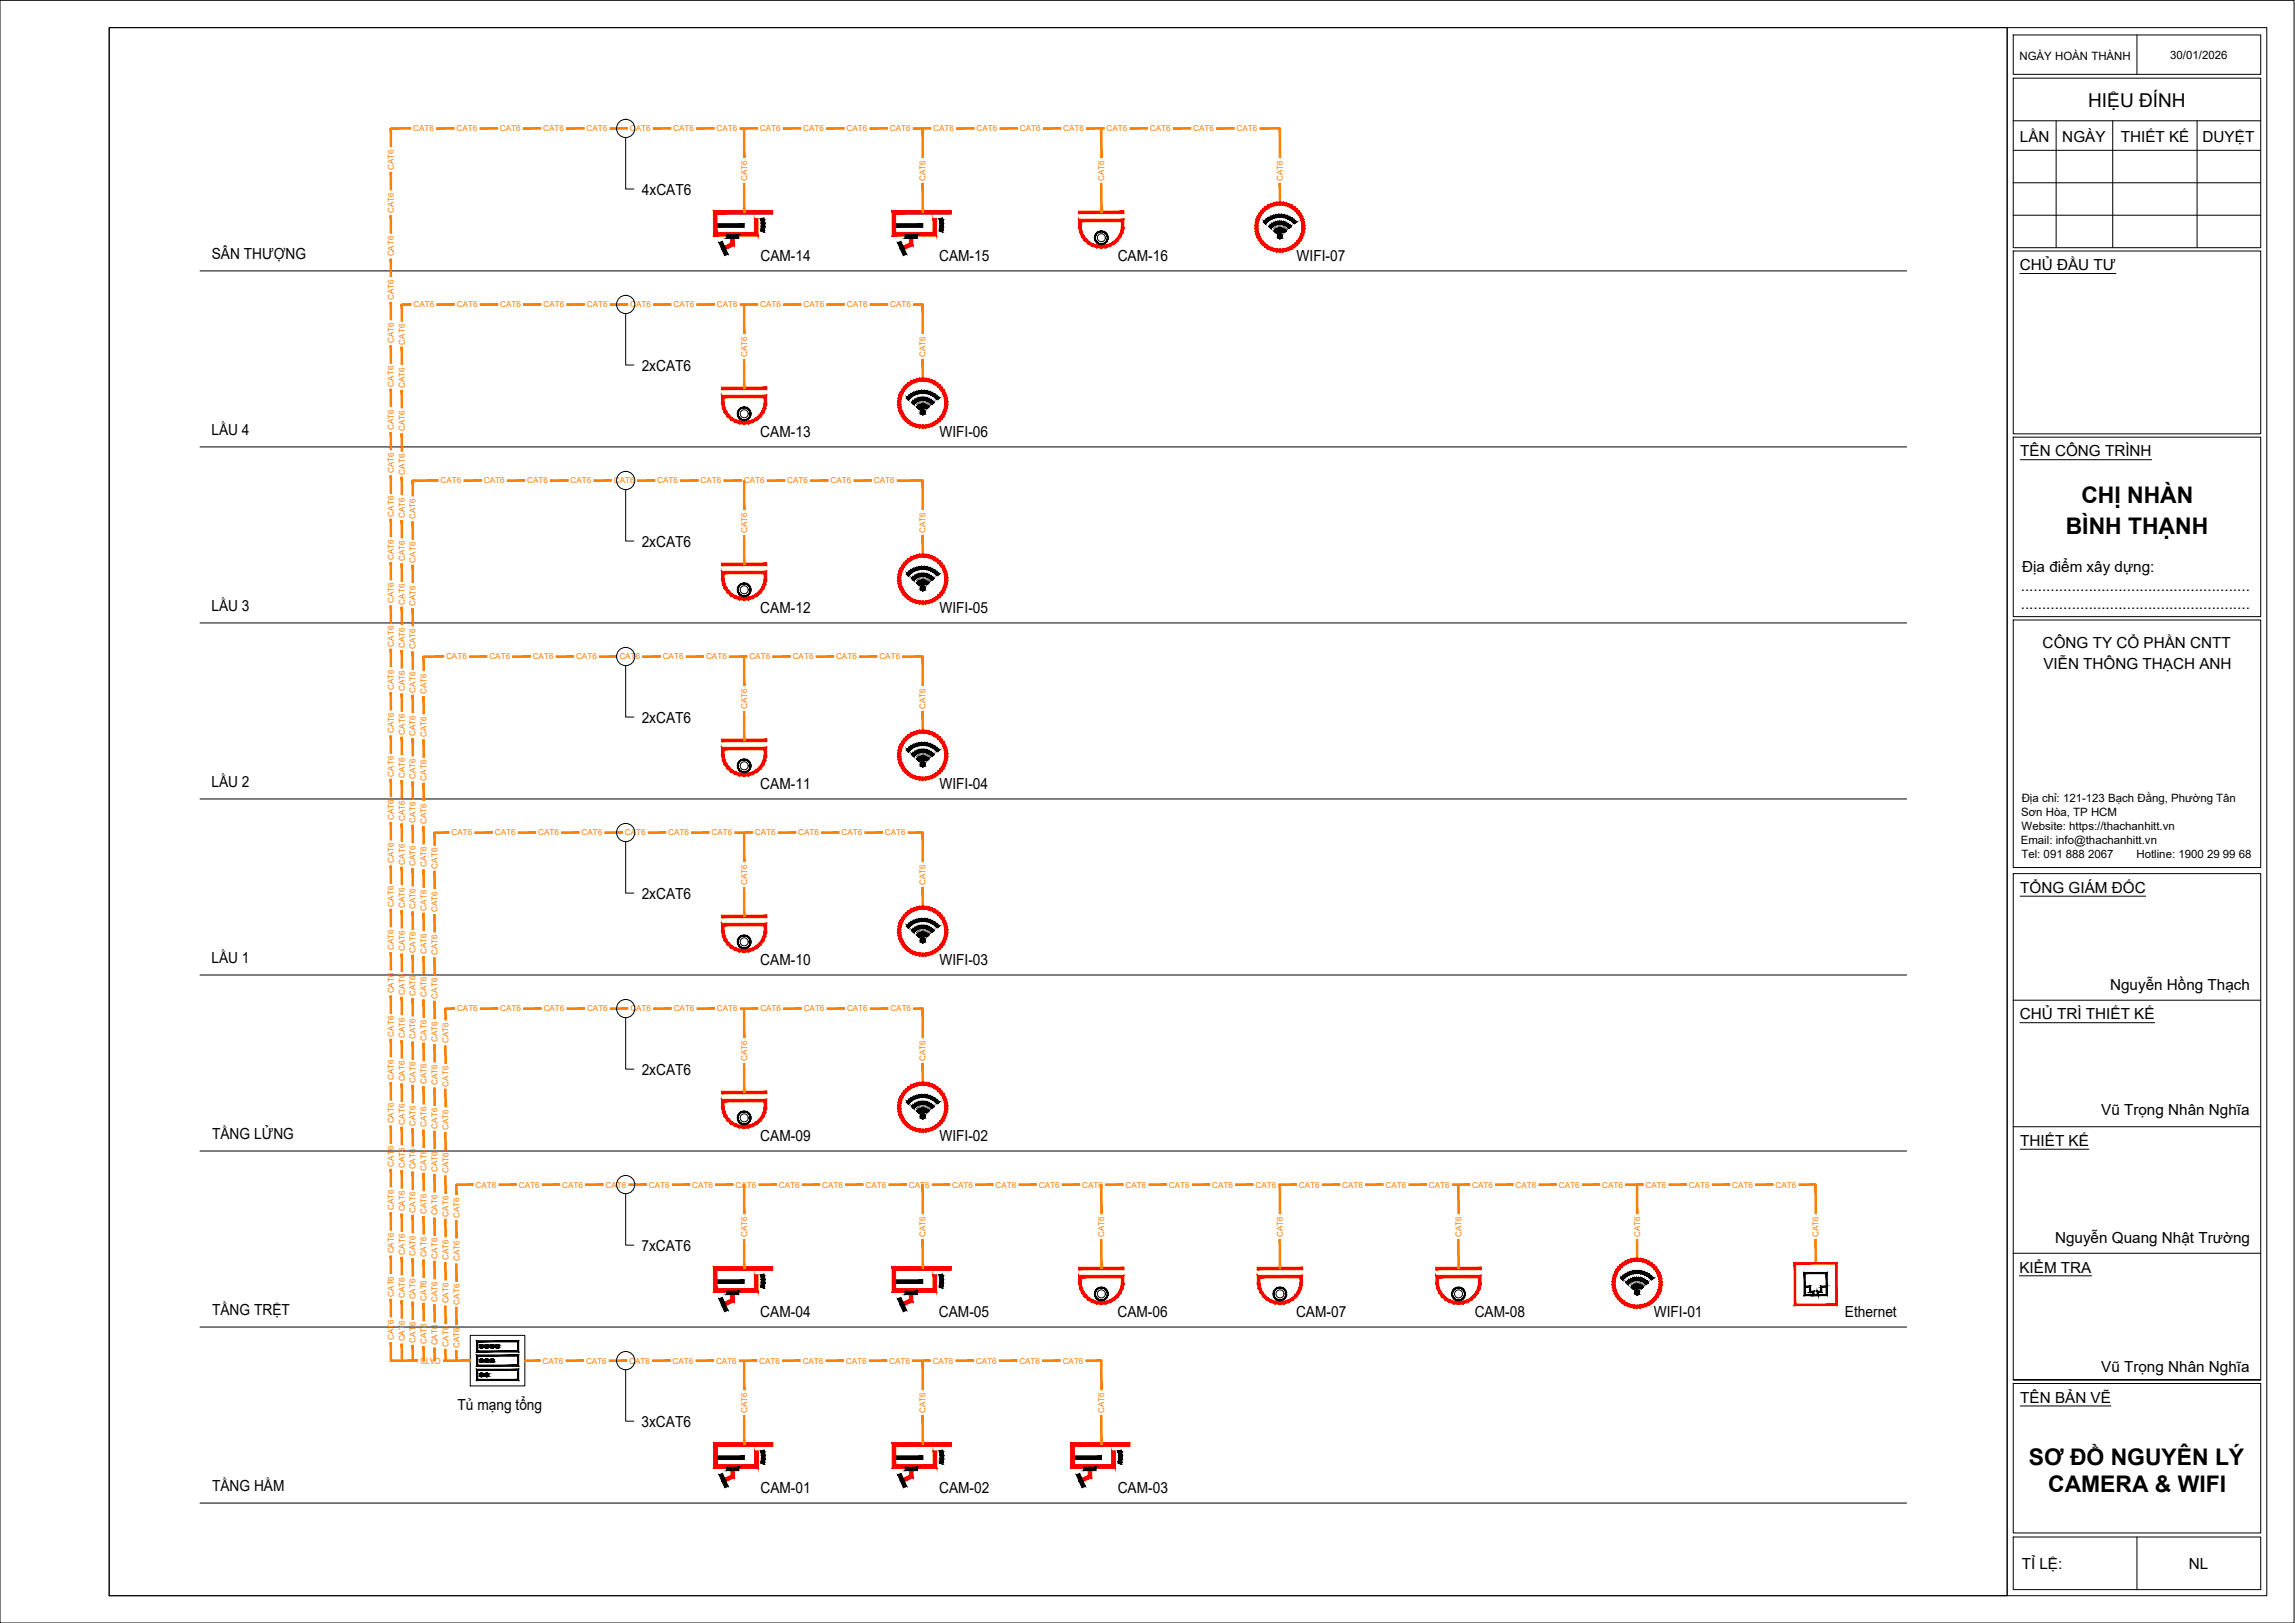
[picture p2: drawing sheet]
<svg xmlns="http://www.w3.org/2000/svg" width="420mm" height="297mm" viewBox="0 0 420 297" stroke-linecap="round" stroke-linejoin="round" font-family="sans-serif">
<defs><g id="words">
<g font-size="4.2">
<text x="381.1" y="92">CHỊ NHÀN</text>
<text x="378.2" y="97.8">BÌNH THẠNH</text>
<text x="371.4" y="268.1">SƠ ĐỒ NGUYÊN LÝ</text>
<text x="375" y="273.1">CAMERA &amp; WIFI</text>
</g>
<text font-size="3.5" x="382.3" y="19.5">HIỆU ĐÍNH</text>
<g font-size="2.8">
<text x="369.8" y="26.1">LẦN</text>
<text x="377.6" y="26">NGÀY</text>
<text x="388.3" y="26.1">THIẾT KẾ</text>
<text x="403.2" y="26">DUYỆT</text>
<text x="117.5" y="35.6">4xCAT6</text>
<text x="38.8" y="47.4">SÂN THƯỢNG</text>
<text x="139.2" y="47.7">CAM-14</text>
<text x="171.9" y="47.7">CAM-15</text>
<text x="204.6" y="47.7">CAM-16</text>
<text x="237.4" y="47.7">WIFI-07</text>
<text x="369.8" y="49.5">CHỦ ĐẦU TƯ</text>
<text x="117.5" y="67.8">2xCAT6</text>
<text x="38.7" y="79.6">LẦU 4</text>
<text x="139.2" y="80">CAM-13</text>
<text x="172" y="79.9">WIFI-06</text>
<text x="369.9" y="83.5">TÊN CÔNG TRÌNH</text>
<text x="117.5" y="100">2xCAT6</text>
<text x="370.2" y="104.8">Địa điểm xây dựng:</text>
<text x="38.7" y="111.8">LẦU 3</text>
<text x="139.2" y="112.2">CAM-12</text>
<text x="172" y="112.1">WIFI-05</text>
<text x="370" y="108.1">......................................................</text>
<text x="370" y="111.4">......................................................</text>
<text x="374" y="118.6">CÔNG TY CỔ PHẦN CNTT</text>
<text x="374.1" y="122.5">VIỄN THÔNG THẠCH ANH</text>
<text x="117.5" y="132.2">2xCAT6</text>
<text x="38.7" y="144">LẦU 2</text>
<text x="139.2" y="144.4">CAM-11</text>
<text x="172" y="144.4">WIFI-04</text>
<text x="117.5" y="164.5">2xCAT6</text>
<text x="369.9" y="163.4">TỔNG GIÁM ĐỐC</text>
<text x="38.7" y="176.3">LẦU 1</text>
<text x="139.2" y="176.6">CAM-10</text>
<text x="172" y="176.6">WIFI-03</text>
<text x="386.3" y="181.2">Nguyễn Hồng Thạch</text>
<text x="369.8" y="186.6">CHỦ TRÌ THIẾT KẾ</text>
<text x="117.5" y="196.7">2xCAT6</text>
<text x="38.8" y="208.5">TẦNG LỬNG</text>
<text x="139.2" y="208.8">CAM-09</text>
<text x="172" y="208.8">WIFI-02</text>
<text x="369.9" y="209.7">THIẾT KẾ</text>
<text x="384.7" y="204.1">Vũ Trọng Nhân Nghĩa</text>
<text x="376.2" y="227.4">Nguyễn Quang Nhật Trường</text>
<text x="117.4" y="228.9">7xCAT6</text>
<text x="369.7" y="232.9">KIỂM TRA</text>
<text x="38.8" y="240.7">TẦNG TRỆT</text>
<text x="139.2" y="241">CAM-04</text>
<text x="171.9" y="241">CAM-05</text>
<text x="204.6" y="241">CAM-06</text>
<text x="237.3" y="241">CAM-07</text>
<text x="270" y="241">CAM-08</text>
<text x="302.8" y="241">WIFI-01</text>
<text x="337.8" y="241">Ethernet</text>
<text x="384.7" y="251">Vũ Trọng Nhân Nghĩa</text>
<text x="369.9" y="256.7">TÊN BẢN VẼ</text>
<text x="83.8" y="258.1">Tủ mạng tổng</text>
<text x="117.4" y="261.1">3xCAT6</text>
<text x="38.8" y="272.9">TẦNG HẦM</text>
<text x="139.2" y="273.3">CAM-01</text>
<text x="171.9" y="273.3">CAM-02</text>
<text x="204.6" y="273.3">CAM-03</text>
<text x="370.1" y="287.1">TỈ LỆ:</text>
<text x="400.7" y="287.1">NL</text>
</g>
<g font-size="2.1">
<text x="369.7" y="10.9">NGÀY HOÀN THÀNH</text>
<text x="397.3" y="10.7">30/01/2026</text>
<text x="370" y="149.4">Sơn Hòa, TP HCM</text>
<text x="370.1" y="146.9">Địa chỉ: 121-123 Bạch Đằng, Phường Tân</text>
<text x="370" y="154.4">Email: info@thachanhitt.vn</text>
<text x="370.1" y="151.9">Website: https://thachanhitt.vn</text>
<text x="370.1" y="157">Tel: 091 888 2067</text>
<text x="391.1" y="157">Hotline: 1900 29 99 68</text>
</g>
<g font-size="1.5" fill="#ff7f00">
<text x="75.7" y="24">CAT6</text>
<text x="83.6" y="24">CAT6</text>
<text x="91.5" y="24">CAT6</text>
<text x="99.5" y="24">CAT6</text>
<text x="107.4" y="24">CAT6</text>
<text x="115.3" y="24">CAT6</text>
<text x="123.3" y="24">CAT6</text>
<text x="131.2" y="24">CAT6</text>
<text x="139.1" y="24">CAT6</text>
<text x="147.1" y="24">CAT6</text>
<text x="155" y="24">CAT6</text>
<text x="162.9" y="24">CAT6</text>
<text x="170.9" y="24">CAT6</text>
<text x="178.8" y="24">CAT6</text>
<text x="186.7" y="24">CAT6</text>
<text x="194.7" y="24">CAT6</text>
<text x="202.6" y="24">CAT6</text>
<text x="210.5" y="24">CAT6</text>
<text x="218.5" y="24">CAT6</text>
<text x="226.4" y="24">CAT6</text>
<text x="72.1" y="31.1" transform="rotate(-90 72.1 31.1)">CAT6</text>
<text x="136.8" y="33.1" transform="rotate(-90 136.8 33.1)">CAT6</text>
<text x="169.5" y="33.1" transform="rotate(-90 169.5 33.1)">CAT6</text>
<text x="202.2" y="33.1" transform="rotate(-90 202.2 33.1)">CAT6</text>
<text x="234.9" y="33.1" transform="rotate(-90 234.9 33.1)">CAT6</text>
<text x="72.1" y="39" transform="rotate(-90 72.1 39)">CAT6</text>
<text x="72.1" y="46.9" transform="rotate(-90 72.1 46.9)">CAT6</text>
<text x="72.1" y="54.9" transform="rotate(-90 72.1 54.9)">CAT6</text>
<text x="75.7" y="56.3">CAT6</text>
<text x="83.6" y="56.3">CAT6</text>
<text x="91.6" y="56.3">CAT6</text>
<text x="99.5" y="56.3">CAT6</text>
<text x="107.4" y="56.3">CAT6</text>
<text x="115.4" y="56.3">CAT6</text>
<text x="123.3" y="56.3">CAT6</text>
<text x="131.2" y="56.3">CAT6</text>
<text x="139.2" y="56.3">CAT6</text>
<text x="147.1" y="56.3">CAT6</text>
<text x="155" y="56.3">CAT6</text>
<text x="163" y="56.3">CAT6</text>
<text x="72.1" y="62.8" transform="rotate(-90 72.1 62.8)">CAT6</text>
<text x="74.1" y="63.1" transform="rotate(-90 74.1 63.1)">CAT6</text>
<text x="136.8" y="65.3" transform="rotate(-90 136.8 65.3)">CAT6</text>
<text x="169.5" y="65.3" transform="rotate(-90 169.5 65.3)">CAT6</text>
<text x="72.1" y="70.7" transform="rotate(-90 72.1 70.7)">CAT6</text>
<text x="74.1" y="71" transform="rotate(-90 74.1 71)">CAT6</text>
<text x="72.1" y="78.7" transform="rotate(-90 72.1 78.7)">CAT6</text>
<text x="74.1" y="78.9" transform="rotate(-90 74.1 78.9)">CAT6</text>
<text x="72.1" y="86.6" transform="rotate(-90 72.1 86.6)">CAT6</text>
<text x="74.1" y="86.9" transform="rotate(-90 74.1 86.9)">CAT6</text>
<text x="80.7" y="88.5">CAT6</text>
<text x="88.6" y="88.5">CAT6</text>
<text x="96.5" y="88.5">CAT6</text>
<text x="104.5" y="88.5">CAT6</text>
<text x="112.4" y="88.5">CAT6</text>
<text x="120.3" y="88.5">CAT6</text>
<text x="128.3" y="88.5">CAT6</text>
<text x="136.2" y="88.5">CAT6</text>
<text x="144.1" y="88.5">CAT6</text>
<text x="152.1" y="88.5">CAT6</text>
<text x="160" y="88.5">CAT6</text>
<text x="72.1" y="94.5" transform="rotate(-90 72.1 94.5)">CAT6</text>
<text x="74.1" y="94.8" transform="rotate(-90 74.1 94.8)">CAT6</text>
<text x="76.1" y="95" transform="rotate(-90 76.1 95)">CAT6</text>
<text x="136.8" y="97.5" transform="rotate(-90 136.8 97.5)">CAT6</text>
<text x="169.5" y="97.5" transform="rotate(-90 169.5 97.5)">CAT6</text>
<text x="72.1" y="102.5" transform="rotate(-90 72.1 102.5)">CAT6</text>
<text x="74.1" y="102.7" transform="rotate(-90 74.1 102.7)">CAT6</text>
<text x="76.1" y="103" transform="rotate(-90 76.1 103)">CAT6</text>
<text x="72.1" y="110.4" transform="rotate(-90 72.1 110.4)">CAT6</text>
<text x="74.1" y="110.7" transform="rotate(-90 74.1 110.7)">CAT6</text>
<text x="76.1" y="110.9" transform="rotate(-90 76.1 110.9)">CAT6</text>
<text x="72.1" y="118.3" transform="rotate(-90 72.1 118.3)">CAT6</text>
<text x="74.1" y="118.6" transform="rotate(-90 74.1 118.6)">CAT6</text>
<text x="76.1" y="118.8" transform="rotate(-90 76.1 118.8)">CAT6</text>
<text x="81.7" y="120.7">CAT6</text>
<text x="89.6" y="120.7">CAT6</text>
<text x="97.5" y="120.7">CAT6</text>
<text x="105.5" y="120.7">CAT6</text>
<text x="113.4" y="120.7">CAT6</text>
<text x="121.3" y="120.7">CAT6</text>
<text x="129.3" y="120.7">CAT6</text>
<text x="137.2" y="120.7">CAT6</text>
<text x="145.1" y="120.7">CAT6</text>
<text x="153.1" y="120.7">CAT6</text>
<text x="161" y="120.7">CAT6</text>
<text x="72.1" y="126.3" transform="rotate(-90 72.1 126.3)">CAT6</text>
<text x="74.1" y="126.5" transform="rotate(-90 74.1 126.5)">CAT6</text>
<text x="76.1" y="126.8" transform="rotate(-90 76.1 126.8)">CAT6</text>
<text x="78.1" y="127" transform="rotate(-90 78.1 127)">CAT6</text>
<text x="136.8" y="129.7" transform="rotate(-90 136.8 129.7)">CAT6</text>
<text x="169.5" y="129.7" transform="rotate(-90 169.5 129.7)">CAT6</text>
<text x="72.1" y="134.2" transform="rotate(-90 72.1 134.2)">CAT6</text>
<text x="74.1" y="134.4" transform="rotate(-90 74.1 134.4)">CAT6</text>
<text x="76.1" y="134.7" transform="rotate(-90 76.1 134.7)">CAT6</text>
<text x="78.1" y="134.9" transform="rotate(-90 78.1 134.9)">CAT6</text>
<text x="72.1" y="142.1" transform="rotate(-90 72.1 142.1)">CAT6</text>
<text x="74.1" y="142.4" transform="rotate(-90 74.1 142.4)">CAT6</text>
<text x="76.1" y="142.6" transform="rotate(-90 76.1 142.6)">CAT6</text>
<text x="78.1" y="142.9" transform="rotate(-90 78.1 142.9)">CAT6</text>
<text x="72.1" y="150.1" transform="rotate(-90 72.1 150.1)">CAT6</text>
<text x="74.1" y="150.3" transform="rotate(-90 74.1 150.3)">CAT6</text>
<text x="76.1" y="150.6" transform="rotate(-90 76.1 150.6)">CAT6</text>
<text x="78.1" y="150.8" transform="rotate(-90 78.1 150.8)">CAT6</text>
<text x="82.7" y="152.9">CAT6</text>
<text x="90.6" y="152.9">CAT6</text>
<text x="98.5" y="152.9">CAT6</text>
<text x="106.5" y="152.9">CAT6</text>
<text x="114.4" y="152.9">CAT6</text>
<text x="122.3" y="152.9">CAT6</text>
<text x="130.3" y="152.9">CAT6</text>
<text x="138.2" y="152.9">CAT6</text>
<text x="146.1" y="152.9">CAT6</text>
<text x="154.1" y="152.9">CAT6</text>
<text x="162" y="152.9">CAT6</text>
<text x="72.1" y="158" transform="rotate(-90 72.1 158)">CAT6</text>
<text x="74.1" y="158.2" transform="rotate(-90 74.1 158.2)">CAT6</text>
<text x="76.1" y="158.5" transform="rotate(-90 76.1 158.5)">CAT6</text>
<text x="78.1" y="158.7" transform="rotate(-90 78.1 158.7)">CAT6</text>
<text x="80.1" y="159" transform="rotate(-90 80.1 159)">CAT6</text>
<text x="136.8" y="162" transform="rotate(-90 136.8 162)">CAT6</text>
<text x="169.5" y="162" transform="rotate(-90 169.5 162)">CAT6</text>
<text x="72.1" y="165.9" transform="rotate(-90 72.1 165.9)">CAT6</text>
<text x="74.1" y="166.2" transform="rotate(-90 74.1 166.2)">CAT6</text>
<text x="76.1" y="166.4" transform="rotate(-90 76.1 166.4)">CAT6</text>
<text x="78.1" y="166.7" transform="rotate(-90 78.1 166.7)">CAT6</text>
<text x="80.1" y="166.9" transform="rotate(-90 80.1 166.9)">CAT6</text>
<text x="72.1" y="173.9" transform="rotate(-90 72.1 173.9)">CAT6</text>
<text x="74.1" y="174.1" transform="rotate(-90 74.1 174.1)">CAT6</text>
<text x="76.1" y="174.4" transform="rotate(-90 76.1 174.4)">CAT6</text>
<text x="78.1" y="174.6" transform="rotate(-90 78.1 174.6)">CAT6</text>
<text x="80.1" y="174.8" transform="rotate(-90 80.1 174.8)">CAT6</text>
<text x="72.1" y="181.8" transform="rotate(-90 72.1 181.8)">CAT6</text>
<text x="74.1" y="182.1" transform="rotate(-90 74.1 182.1)">CAT6</text>
<text x="76.1" y="182.3" transform="rotate(-90 76.1 182.3)">CAT6</text>
<text x="78.1" y="182.5" transform="rotate(-90 78.1 182.5)">CAT6</text>
<text x="80.1" y="182.8" transform="rotate(-90 80.1 182.8)">CAT6</text>
<text x="83.7" y="185.1">CAT6</text>
<text x="91.6" y="185.1">CAT6</text>
<text x="99.5" y="185.1">CAT6</text>
<text x="107.5" y="185.1">CAT6</text>
<text x="115.4" y="185.1">CAT6</text>
<text x="123.3" y="185.1">CAT6</text>
<text x="131.3" y="185.1">CAT6</text>
<text x="139.2" y="185.1">CAT6</text>
<text x="147.1" y="185.1">CAT6</text>
<text x="155.1" y="185.1">CAT6</text>
<text x="163" y="185.1">CAT6</text>
<text x="72.1" y="189.7" transform="rotate(-90 72.1 189.7)">CAT6</text>
<text x="74.1" y="190" transform="rotate(-90 74.1 190)">CAT6</text>
<text x="76.1" y="190.2" transform="rotate(-90 76.1 190.2)">CAT6</text>
<text x="78.1" y="190.5" transform="rotate(-90 78.1 190.5)">CAT6</text>
<text x="80.1" y="190.7" transform="rotate(-90 80.1 190.7)">CAT6</text>
<text x="82.1" y="191" transform="rotate(-90 82.1 191)">CAT6</text>
<text x="72.1" y="197.7" transform="rotate(-90 72.1 197.7)">CAT6</text>
<text x="74.1" y="197.9" transform="rotate(-90 74.1 197.9)">CAT6</text>
<text x="136.8" y="194.2" transform="rotate(-90 136.8 194.2)">CAT6</text>
<text x="169.5" y="194.2" transform="rotate(-90 169.5 194.2)">CAT6</text>
<text x="76.1" y="198.2" transform="rotate(-90 76.1 198.2)">CAT6</text>
<text x="78.1" y="198.4" transform="rotate(-90 78.1 198.4)">CAT6</text>
<text x="80.1" y="198.6" transform="rotate(-90 80.1 198.6)">CAT6</text>
<text x="82.1" y="198.9" transform="rotate(-90 82.1 198.9)">CAT6</text>
<text x="72.1" y="205.6" transform="rotate(-90 72.1 205.6)">CAT6</text>
<text x="74.1" y="205.8" transform="rotate(-90 74.1 205.8)">CAT6</text>
<text x="76.1" y="206.1" transform="rotate(-90 76.1 206.1)">CAT6</text>
<text x="78.1" y="206.3" transform="rotate(-90 78.1 206.3)">CAT6</text>
<text x="80.1" y="206.6" transform="rotate(-90 80.1 206.6)">CAT6</text>
<text x="82.1" y="206.8" transform="rotate(-90 82.1 206.8)">CAT6</text>
<text x="72.1" y="213.5" transform="rotate(-90 72.1 213.5)">CAT6</text>
<text x="74.1" y="213.8" transform="rotate(-90 74.1 213.8)">CAT6</text>
<text x="76.1" y="214" transform="rotate(-90 76.1 214)">CAT6</text>
<text x="78.1" y="214.3" transform="rotate(-90 78.1 214.3)">CAT6</text>
<text x="80.1" y="214.5" transform="rotate(-90 80.1 214.5)">CAT6</text>
<text x="82.1" y="214.7" transform="rotate(-90 82.1 214.7)">CAT6</text>
<text x="72.1" y="221.5" transform="rotate(-90 72.1 221.5)">CAT6</text>
<text x="74.1" y="221.7" transform="rotate(-90 74.1 221.7)">CAT6</text>
<text x="76.1" y="222" transform="rotate(-90 76.1 222)">CAT6</text>
<text x="87.1" y="217.3">CAT6</text>
<text x="95" y="217.3">CAT6</text>
<text x="102.9" y="217.3">CAT6</text>
<text x="110.9" y="217.3">CAT6</text>
<text x="118.8" y="217.3">CAT6</text>
<text x="126.7" y="217.3">CAT6</text>
<text x="134.7" y="217.3">CAT6</text>
<text x="142.6" y="217.3">CAT6</text>
<text x="150.5" y="217.3">CAT6</text>
<text x="158.5" y="217.3">CAT6</text>
<text x="166.4" y="217.3">CAT6</text>
<text x="174.3" y="217.3">CAT6</text>
<text x="182.3" y="217.3">CAT6</text>
<text x="190.2" y="217.3">CAT6</text>
<text x="198.1" y="217.3">CAT6</text>
<text x="206.1" y="217.3">CAT6</text>
<text x="214" y="217.3">CAT6</text>
<text x="221.9" y="217.3">CAT6</text>
<text x="229.9" y="217.3">CAT6</text>
<text x="237.8" y="217.3">CAT6</text>
<text x="245.7" y="217.3">CAT6</text>
<text x="253.7" y="217.3">CAT6</text>
<text x="261.6" y="217.3">CAT6</text>
<text x="269.5" y="217.3">CAT6</text>
<text x="277.5" y="217.3">CAT6</text>
<text x="285.4" y="217.3">CAT6</text>
<text x="293.3" y="217.3">CAT6</text>
<text x="301.3" y="217.3">CAT6</text>
<text x="309.2" y="217.3">CAT6</text>
<text x="317.1" y="217.3">CAT6</text>
<text x="325.1" y="217.3">CAT6</text>
<text x="78.1" y="222.2" transform="rotate(-90 78.1 222.2)">CAT6</text>
<text x="80.1" y="222.4" transform="rotate(-90 80.1 222.4)">CAT6</text>
<text x="82.1" y="222.7" transform="rotate(-90 82.1 222.7)">CAT6</text>
<text x="84.1" y="222.9" transform="rotate(-90 84.1 222.9)">CAT6</text>
<text x="136.8" y="226.4" transform="rotate(-90 136.8 226.4)">CAT6</text>
<text x="169.5" y="226.4" transform="rotate(-90 169.5 226.4)">CAT6</text>
<text x="202.2" y="226.4" transform="rotate(-90 202.2 226.4)">CAT6</text>
<text x="234.9" y="226.4" transform="rotate(-90 234.9 226.4)">CAT6</text>
<text x="267.5" y="226.4" transform="rotate(-90 267.5 226.4)">CAT6</text>
<text x="300.2" y="226.4" transform="rotate(-90 300.2 226.4)">CAT6</text>
<text x="332.9" y="226.4" transform="rotate(-90 332.9 226.4)">CAT6</text>
<text x="72.1" y="229.4" transform="rotate(-90 72.1 229.4)">CAT6</text>
<text x="74.1" y="229.6" transform="rotate(-90 74.1 229.6)">CAT6</text>
<text x="76.1" y="229.9" transform="rotate(-90 76.1 229.9)">CAT6</text>
<text x="78.1" y="230.1" transform="rotate(-90 78.1 230.1)">CAT6</text>
<text x="80.1" y="230.4" transform="rotate(-90 80.1 230.4)">CAT6</text>
<text x="82.1" y="230.6" transform="rotate(-90 82.1 230.6)">CAT6</text>
<text x="84.1" y="230.9" transform="rotate(-90 84.1 230.9)">CAT6</text>
<text x="72.1" y="237.3" transform="rotate(-90 72.1 237.3)">CAT6</text>
<text x="74.1" y="237.6" transform="rotate(-90 74.1 237.6)">CAT6</text>
<text x="76.1" y="237.8" transform="rotate(-90 76.1 237.8)">CAT6</text>
<text x="78.1" y="238.1" transform="rotate(-90 78.1 238.1)">CAT6</text>
<text x="80.1" y="238.3" transform="rotate(-90 80.1 238.3)">CAT6</text>
<text x="82.1" y="238.5" transform="rotate(-90 82.1 238.5)">CAT6</text>
<text x="84.1" y="238.8" transform="rotate(-90 84.1 238.8)">CAT6</text>
<text x="72.1" y="245.3" transform="rotate(-90 72.1 245.3)">CAT6</text>
<text x="74.1" y="245.5" transform="rotate(-90 74.1 245.5)">CAT6</text>
<text x="76.1" y="245.8" transform="rotate(-90 76.1 245.8)">CAT6</text>
<text x="78.1" y="246" transform="rotate(-90 78.1 246)">CAT6</text>
<text x="80.1" y="246.2" transform="rotate(-90 80.1 246.2)">CAT6</text>
<text x="80.7" y="248.5" transform="rotate(-180 80.7 248.5)">CAT6</text>
<text x="82.1" y="246.5" transform="rotate(-90 82.1 246.5)">CAT6</text>
<text x="84.1" y="246.7" transform="rotate(-90 84.1 246.7)">CAT6</text>
<text x="99.3" y="249.6">CAT6</text>
<text x="107.3" y="249.6">CAT6</text>
<text x="115.2" y="249.6">CAT6</text>
<text x="123.1" y="249.6">CAT6</text>
<text x="131.1" y="249.6">CAT6</text>
<text x="139" y="249.6">CAT6</text>
<text x="146.9" y="249.6">CAT6</text>
<text x="154.9" y="249.6">CAT6</text>
<text x="162.8" y="249.6">CAT6</text>
<text x="170.8" y="249.6">CAT6</text>
<text x="178.7" y="249.6">CAT6</text>
<text x="186.6" y="249.6">CAT6</text>
<text x="194.6" y="249.6">CAT6</text>
<text x="136.8" y="258.6" transform="rotate(-90 136.8 258.6)">CAT6</text>
<text x="169.5" y="258.6" transform="rotate(-90 169.5 258.6)">CAT6</text>
<text x="202.2" y="258.6" transform="rotate(-90 202.2 258.6)">CAT6</text>
</g>
</g></defs>
<!-- layer: 0 -->
<path d="M234.9 45.8l-.6 .1M169.5 78l-.6 .1M169.5 110.3h-.6M169.5 142.5h-.6M169.5 174.7h-.6M169.5 206.9h-.6M300.2 239.1l-.5 .1M86.1 244.4h10" fill="none" stroke="#fff" stroke-width=".18"/>
<g fill="#fff" stroke="#fff" stroke-width=".18">
<path d="M86.1 244.4v9.2h10zM86.1 244.4h10v9.2z"/>
<path d="M298.6 230.7l1.1-.2zM298.6 230.7l1.6-.1zM298.1 230.8l.5-.1 1.6-.1zM298.1 230.8l2.7-.1-.6-.1zM297.6 231.1l.5-.3 2.7-.1zM297.6 231.1l3.7-.3-.5-.1zM297.2 231.4l.4-.3 3.7-.3zM297.2 231.4l4.6-.3-.5-.3zM296.8 231.7l.4-.3 4.6-.3zM296.8 231.7l5.4-.3-.4-.3zM296.8 231.7l5.4-.3-5.8 .7zM296.4 232.1l6.3-.4-.5-.3zM296.4 232.1l6.3-.4-6.6 .8zM296.1 232.5l6.9-.4-.3-.4zM296.1 232.5l6.9-.4-7.2 .9zM295.8 233l7.6-.5-.4-.4zM295.8 233l7.6-.5-7.8 1zM295.6 233.5l8-.5-.2-.5zM295.6 233.5l8-.5-8.1 1zM295.5 234l8.3-.5-.2-.5zM295.5 234l8.3-.5-8.4 1.1zM295.4 234.6l8.5-.6-.1-.5zM295.4 234.6l8.5-.6-8.5 1.1zM295.4 235.1l8.6-.5-.1-.6zM295.4 235.1l8.6-.5-8.5 1.1zM295.5 235.7l8.5-.6v-.5zM295.5 235.7l8.5-.6-8.4 1.1zM295.6 236.2l8.3-.5 .1-.6zM295.6 236.2l8.3-.5-8.1 1zM295.8 236.7l8-.5 .1-.5zM295.8 236.7l8-.5-7.7 1zM296.1 237.2l7.5-.5 .2-.5zM296.1 237.2l7.5-.5-7.2 .9zM296.4 237.6l7-.4 .2-.5zM296.4 237.6l7-.4-6.6 .8zM296.8 238l6.2-.4 .4-.4zM296.8 238l6.2-.4-5.8 .7zM297.2 238.3l5.5-.3 .3-.4zM297.2 238.3l5.5-.3-5.1 .6zM297.6 238.6l4.6-.3 .5-.3zM297.6 238.6l4.6-.3-4.1 .6zM298.1 238.9l3.7-.3 .4-.3zM298.1 238.9l3.7-.3-3.2 .4zM298.6 239l2.7-.1 .5-.3zM298.6 239l2.7-.1-2.1 .2zM299.2 239.1l1.6-.1 .5-.1zM299.2 239.1l1.6-.1zM299.7 239.2l1.1-.2z"/>
<path d="M167.9 198.5l1-.2zM167.9 198.5l1.6-.1zM167.3 198.6l.6-.1 1.6-.1zM167.3 198.6l2.7-.1-.5-.1zM166.9 198.9l.4-.3 2.7-.1zM166.9 198.9l3.6-.3-.5-.1zM166.4 199.1l.5-.2 3.6-.3zM166.4 199.1l4.6-.2-.5-.3zM166 199.5l.4-.4 4.6-.2zM166 199.5l5.5-.4-.5-.2zM166 199.5l5.5-.4-5.9 .8zM165.6 199.9l6.3-.4-.4-.4zM165.6 199.9l6.3-.4-6.6 .8zM165.3 200.3l7-.4-.4-.4zM165.3 200.3l7-.4-7.3 .9zM165 200.8l7.6-.5-.3-.4zM165 200.8l7.6-.5-7.8 1zM164.8 201.3l8-.5-.2-.5zM164.8 201.3l8-.5-8.1 1zM164.7 201.8l8.3-.5-.2-.5zM164.7 201.8l8.3-.5-8.4 1.1zM164.6 202.4l8.6-.6-.2-.5zM164.6 202.4l8.6-.6-8.6 1.1zM164.6 202.9l8.6-.5v-.6zM164.6 202.9l8.6-.5-8.5 1zM164.7 203.4l8.5-.5v-.5zM164.7 203.4l8.5-.5-8.4 1.1zM164.8 204l8.4-.6v-.5zM164.8 204l8.4-.6-8.2 1.1zM165 204.5l8-.5 .2-.6zM165 204.5l8-.5-7.7 .9zM165.3 204.9l7.5-.4 .2-.5zM165.3 204.9l7.5-.4-7.2 .9zM165.6 205.4l7-.5 .2-.4zM165.6 205.4l7-.5-6.6 .9zM166 205.8l6.3-.4 .3-.5zM166 205.8l6.3-.4-5.9 .7zM166.4 206.1l5.5-.3 .4-.4zM166.4 206.1l5.5-.3-5 .6zM166.9 206.4l4.6-.3 .4-.3zM166.9 206.4l4.6-.3-4.2 .5zM167.3 206.6l3.7-.2 .5-.3zM167.3 206.6l3.7-.2-3.1 .4zM167.9 206.8l2.6-.2 .5-.2zM167.9 206.8l2.6-.2-2.1 .3zM168.4 206.9l1.6-.1 .5-.2zM168.4 206.9l1.6-.1zM168.9 206.9l1.1-.1z"/>
<path d="M167.9 166.2l1-.1zM167.9 166.2l1.6-.1zM167.3 166.4l.6-.2 1.6-.1zM167.3 166.4l2.7-.2-.5-.1zM166.9 166.6l.4-.2 2.7-.2zM166.9 166.6l3.6-.2-.5-.2zM166.4 166.9l.5-.3 3.6-.2zM166.4 166.9l4.6-.3-.5-.2zM166 167.3l.4-.4 4.6-.3zM166 167.3l5.5-.4-.5-.3zM166 167.3l5.5-.4-5.9 .8zM165.6 167.7l6.3-.4-.4-.4zM165.6 167.7l6.3-.4-6.6 .8zM165.3 168.1l7-.4-.4-.4zM165.3 168.1l7-.4-7.3 .9zM165 168.6l7.6-.5-.3-.4zM165 168.6l7.6-.5-7.8 1zM164.8 169.1l8-.5-.2-.5zM164.8 169.1l8-.5-8.1 1zM164.7 169.6l8.3-.5-.2-.5zM164.7 169.6l8.3-.5-8.4 1zM164.6 170.1l8.6-.5-.2-.5zM164.6 170.1l8.6-.5-8.6 1.1zM164.6 170.7l8.6-.6v-.5zM164.6 170.7l8.6-.6-8.5 1.1zM164.7 171.2l8.5-.5v-.6zM164.7 171.2l8.5-.5-8.4 1.1zM164.8 171.8l8.4-.6v-.5zM164.8 171.8l8.4-.6-8.2 1.1zM165 172.3l8-.5 .2-.6zM165 172.3l8-.5-7.7 .9zM165.3 172.7l7.5-.4 .2-.5zM165.3 172.7l7.5-.4-7.2 .9zM165.6 173.2l7-.5 .2-.4zM165.6 173.2l7-.5-6.6 .9zM166 173.6l6.3-.4 .3-.5zM166 173.6l6.3-.4-5.9 .7zM166.4 173.9l5.5-.3 .4-.4zM166.4 173.9l5.5-.3-5 .6zM166.9 174.2l4.6-.3 .4-.3zM166.9 174.2l4.6-.3-4.2 .5zM167.3 174.4l3.7-.2 .5-.3zM167.3 174.4l3.7-.2-3.1 .4zM167.9 174.6l2.6-.2 .5-.2zM167.9 174.6l2.6-.2-2.1 .3zM168.4 174.7l1.6-.1 .5-.2zM168.4 174.7l1.6-.1zM168.9 174.7l1.1-.1z"/>
<path d="M167.9 134l1-.1zM167.9 134l1.6-.1zM167.3 134.2l.6-.2 1.6-.1zM167.3 134.2l2.7-.2-.5-.1zM166.9 134.4l.4-.2 2.7-.2zM166.9 134.4l3.6-.2-.5-.2zM166.4 134.7l.5-.3 3.6-.2zM166.4 134.7l4.6-.3-.5-.2zM166 135.1l.4-.4 4.6-.3zM166 135.1l5.5-.4-.5-.3zM166 135.1l5.5-.4-5.9 .8zM165.6 135.5l6.3-.4-.4-.4zM165.6 135.5l6.3-.4-6.6 .8zM165.3 135.9l7-.4-.4-.4zM165.3 135.9l7-.4-7.3 .9zM165 136.4l7.6-.5-.3-.4zM165 136.4l7.6-.5-7.8 1zM164.8 136.9l8-.5-.2-.5zM164.8 136.9l8-.5-8.1 1zM164.7 137.4l8.3-.5-.2-.5zM164.7 137.4l8.3-.5-8.4 1zM164.6 137.9l8.6-.5-.2-.5zM164.6 137.9l8.6-.5-8.6 1.1zM164.6 138.5l8.6-.6v-.5zM164.6 138.5l8.6-.6-8.5 1.1zM164.7 139l8.5-.5v-.6zM164.7 139l8.5-.5-8.4 1zM164.8 139.5l8.4-.5v-.5zM164.8 139.5l8.4-.5-8.2 1zM165 140l8-.5 .2-.5zM165 140l8-.5-7.7 1zM165.3 140.5l7.5-.5 .2-.5zM165.3 140.5l7.5-.5-7.2 1zM165.6 141l7-.5 .2-.5zM165.6 141l7-.5-6.6 .8zM166 141.3l6.3-.3 .3-.5zM166 141.3l6.3-.3-5.9 .7zM166.4 141.7l5.5-.4 .4-.3zM166.4 141.7l5.5-.4-5 .7zM166.9 142l4.6-.3 .4-.4zM166.9 142l4.6-.3-4.2 .5zM167.3 142.2l3.7-.2 .5-.3zM167.3 142.2l3.7-.2-3.1 .4zM167.9 142.4l2.6-.2 .5-.2zM167.9 142.4l2.6-.2-2.1 .3zM168.4 142.5l1.6-.1 .5-.2zM168.4 142.5l1.6-.1zM168.9 142.5l1.1-.1z"/>
<path d="M167.9 101.8l1-.1zM167.9 101.8l1.6-.1zM167.3 102l.6-.2 1.6-.1zM167.3 102l2.7-.2-.5-.1zM166.9 102.2l.4-.2 2.7-.2zM166.9 102.2l3.6-.2-.5-.2zM166.4 102.5l.5-.3 3.6-.2zM166.4 102.5l4.6-.3-.5-.2zM166 102.8l.4-.3 4.6-.3zM166 102.8l5.5-.3-.5-.3zM166 102.8l5.5-.3-5.9 .7zM165.6 103.2l6.3-.4-.4-.3zM165.6 103.2l6.3-.4-6.6 .9zM165.3 103.7l7-.5-.4-.4zM165.3 103.7l7-.5-7.3 .9zM165 104.1l7.6-.4-.3-.5zM165 104.1l7.6-.4-7.8 1zM164.8 104.7l8-.6-.2-.4zM164.8 104.7l8-.6-8.1 1.1zM164.7 105.2l8.3-.5-.2-.6zM164.7 105.2l8.3-.5-8.4 1zM164.6 105.7l8.6-.5-.2-.5zM164.6 105.7l8.6-.5-8.6 1.1zM164.6 106.3l8.6-.6v-.5zM164.6 106.3l8.6-.6-8.5 1.1zM164.7 106.8l8.5-.5v-.6zM164.7 106.8l8.5-.5-8.4 1zM164.8 107.3l8.4-.5v-.5zM164.8 107.3l8.4-.5-8.2 1zM165 107.8l8-.5 .2-.5zM165 107.8l8-.5-7.7 1zM165.3 108.3l7.5-.5 .2-.5zM165.3 108.3l7.5-.5-7.2 .9zM165.6 108.7l7-.4 .2-.5zM165.6 108.7l7-.4-6.6 .8zM166 109.1l6.3-.4 .3-.4zM166 109.1l6.3-.4-5.9 .8zM166.4 109.5l5.5-.4 .4-.4zM166.4 109.5l5.5-.4-5 .7zM166.9 109.8l4.6-.3 .4-.4zM166.9 109.8l4.6-.3-4.2 .5zM167.3 110l3.7-.2 .5-.3zM167.3 110l3.7-.2-3.1 .4zM167.9 110.2l2.6-.2 .5-.2zM167.9 110.2l2.6-.2-2.1 .3zM168.4 110.3l1.6-.1 .5-.2zM168.4 110.3l1.6-.1zM168.9 110.3l1.1-.1z"/>
<path d="M167.9 69.6l1-.1zM167.9 69.6l1.6-.1zM167.3 69.8l.6-.2 1.6-.1zM167.3 69.8l2.7-.2-.5-.1zM166.9 70l.4-.2 2.7-.2zM166.9 70l3.6-.2-.5-.2zM166.4 70.3l.5-.3 3.6-.2zM166.4 70.3l4.6-.3-.5-.2zM166 70.6l.4-.3 4.6-.3zM166 70.6l5.5-.3-.5-.3zM166 70.6l5.5-.3-5.9 .7zM165.6 71l6.3-.4-.4-.3zM165.6 71l6.3-.4-6.6 .9zM165.3 71.5l7-.5-.4-.4zM165.3 71.5l7-.5-7.3 .9zM165 71.9l7.6-.4-.3-.5zM165 71.9l7.6-.4-7.8 .9zM164.8 72.4l8-.5-.2-.4zM164.8 72.4l8-.5-8.1 1.1zM164.7 73l8.3-.6-.2-.5zM164.7 73l8.3-.6-8.4 1.1zM164.6 73.5l8.6-.5-.2-.6zM164.6 73.5l8.6-.5-8.6 1zM164.6 74l8.6-.5v-.5zM164.6 74l8.6-.5-8.5 1.1zM164.7 74.6l8.5-.6v-.5zM164.7 74.6l8.5-.6-8.4 1.1zM164.8 75.1l8.4-.5v-.6zM164.8 75.1l8.4-.5-8.2 1zM165 75.6l8-.5 .2-.5zM165 75.6l8-.5-7.7 1zM165.3 76.1l7.5-.5 .2-.5zM165.3 76.1l7.5-.5-7.2 .9zM165.6 76.5l7-.4 .2-.5zM165.6 76.5l7-.4-6.6 .8zM166 76.9l6.3-.4 .3-.4zM166 76.9l6.3-.4-5.9 .8zM166.4 77.3l5.5-.4 .4-.4zM166.4 77.3l5.5-.4-5 .7zM166.9 77.6l4.6-.3 .4-.4zM166.9 77.6l4.6-.3-4.2 .5zM167.3 77.8l3.7-.2 .5-.3zM167.3 77.8l3.7-.2-3.1 .3zM167.9 77.9l2.6-.1 .5-.2zM167.9 77.9l2.6-.1-2.1 .2zM168.4 78l1.6-.1 .5-.1zM168.4 78l1.6-.1zM168.9 78.1l1.1-.2z"/>
<path d="M233.2 37.4l1.1-.2zM233.2 37.4l1.7-.1zM232.7 37.5l.5-.1 1.7-.1zM232.7 37.5l2.7-.1-.5-.1zM232.2 37.8l.5-.3 2.7-.1zM232.2 37.8l3.7-.3-.5-.1zM231.8 38.1l.4-.3 3.7-.3zM231.8 38.1l4.6-.3-.5-.3zM231.4 38.4l.4-.3 4.6-.3zM231.4 38.4l5.5-.3-.5-.3zM231.4 38.4l5.5-.3-5.9 .7zM231 38.8l6.3-.4-.4-.3zM231 38.8l6.3-.4-6.6 .9zM230.7 39.3l6.9-.5-.3-.4zM230.7 39.3l6.9-.5-7.2 .9zM230.4 39.7l7.6-.4-.4-.5zM230.4 39.7l7.6-.4-7.8 .9zM230.2 40.2l8-.5-.2-.4zM230.2 40.2l8-.5-8.1 1.1zM230.1 40.8l8.3-.6-.2-.5zM230.1 40.8l8.3-.6-8.4 1.1zM230 41.3l8.6-.5-.2-.6zM230 41.3l8.6-.5-8.6 1zM230 41.8l8.6-.5v-.5zM230 41.8l8.6-.5-8.5 1.1zM230.1 42.4l8.5-.6v-.5zM230.1 42.4l8.5-.6-8.4 1.1zM230.2 42.9l8.4-.5v-.6zM230.2 42.9l8.4-.5-8.2 1zM230.4 43.4l8-.5 .2-.5zM230.4 43.4l8-.5-7.7 1zM230.7 43.9l7.5-.5 .2-.5zM230.7 43.9l7.5-.5-7.2 .9zM231 44.3l7-.4 .2-.5zM231 44.3l7-.4-6.6 .8zM231.4 44.7l6.2-.4 .4-.4zM231.4 44.7l6.2-.4-5.8 .7zM231.8 45l5.5-.3 .3-.4zM231.8 45l5.5-.3-5.1 .6zM232.2 45.3l4.7-.3 .4-.3zM232.2 45.3l4.7-.3-4.2 .6zM232.7 45.6l3.7-.3 .5-.3zM232.7 45.6l3.7-.3-3.2 .4zM233.2 45.7l2.7-.1 .5-.3zM233.2 45.7l2.7-.1-2.1 .2zM233.8 45.8l1.6-.1 .5-.1zM233.8 45.8l1.6-.1zM234.3 45.9l1.1-.2z"/>
</g>
<g fill="#000" stroke="#000" stroke-width=".18">
<path d="M89 252h.2zM90 249.3l.1 .1zM90 249.3h.2zM91 246.7h.1zM91 246.7h.2z"/>
<path d="M131.6 44.4l1.2 .9-.6-1.1zM131.6 44.4l1.2 .9-.7 .3zM132.1 45.6l1.2 .9-.5-1.2zM132.1 45.6l1.2 .9-.6 .3z"/>
<path d="M133 43.6h2.3v-.6zM133 43h2.3l-2.3 .6z"/>
<path d="M130.9 41.6h5.3v-.7zM130.9 40.9h5.3l-5.3 .7z"/>
<path d="M139.3 42l-.1 .3 .7 .2zM139.3 42l.7 .1-.1 .4zM139.4 41.4l-.1 .6 .7 .1zM139.4 41.4l.6 .1v.6zM139.4 40.9v.5l.6 .1zM139.4 40.9l.6-.1v.7zM139.3 40.3l.1 .6 .6-.1zM139.3 40.3l.7-.1v.6zM139.2 40l.1 .3 .7-.1zM139.2 40l.7-.1 .1 .3z"/>
<path d="M164.3 44.4l1.1 .9-.5-1.1zM164.3 44.4l1.1 .9-.6 .3zM164.8 45.6l1.2 .9-.6-1.2zM164.8 45.6l1.2 .9-.6 .3z"/>
<path d="M165.7 43.6h2.2v-.6zM165.7 43h2.2l-2.2 .6z"/>
<path d="M163.6 41.6h5.3v-.7zM163.6 40.9h5.3l-5.3 .7z"/>
<path d="M172 42l-.1 .3 .7 .2zM172 42l.7 .1-.1 .4zM172.1 41.4l-.1 .6 .7 .1zM172.1 41.4l.6 .1v.6zM172.1 40.9v.5l.6 .1zM172.1 40.9l.6-.1v.7zM172 40.3l.1 .6 .6-.1zM172 40.3l.7-.1v.6zM171.9 40l.1 .3 .7-.1zM171.9 40l.7-.1 .1 .3z"/>
<path d="M202.7 43.3l.1 .2zM202.7 43.3h.1v.2zM202.6 43.1l.2 .2zM202.6 43.1l.1-.1 .1 .3zM202.5 42.9l.2 .1zM202.5 42.9l.2 .1zM202.4 42.7l.2 .1zM202.4 42.6l.2 .2-.2-.1zM202.2 42.6h.2zM202.2 42.5l.2 .1h-.2zM202 42.5h.2zM202 42.4l.2 .1zM201.7 42.4h.3zM201.8 42.3l.2 .1zM201.5 42.4l.3-.1zM201.5 42.3h.3zM201.3 42.5l.2-.2zM201.3 42.4l.2-.1zM201.3 42.4l-.2 .2zM201 42.5l.3-.1-.2 .2zM201 42.5l-.1 .2zM200.8 42.6l.2-.1-.1 .2zM200.8 42.6l-.1 .3zM200.8 42.6l-.1 .3-.1-.1zM200.6 42.8v.3zM200.6 42.8v.3zM200.5 43v.3zM200.5 43v.3h-.1zM200.4 43.3l.1 .2zM200.4 43.3l.1 .2zM200.4 43.5l.1 .2zM200.4 43.5l.1 .2-.1 .1zM200.4 43.8l.2 .2zM200.4 43.8l.2 .2h-.1zM200.5 44l.2 .2zM200.5 44l.2 .2h-.1zM200.6 44.2l.3 .1zM200.6 44.2l.3 .1-.1 .1zM200.9 44.3l-.1 .1 .3 .1zM200.8 44.4l.3 .1-.1 .1zM201.1 44.5l-.1 .1h.3zM201 44.6h.3zM201.3 44.6h.2zM201.3 44.7l.2-.1v.1zM201.5 44.6v.1l.2-.1zM201.5 44.7l.2-.1 .1 .1zM201.7 44.6l.1 .1 .2-.1zM201.8 44.7l.2-.1zM202 44.6l.2-.1zM202 44.7l.2-.2zM202.2 44.5v.1l.2-.3zM202.4 44.3v.1l-.2 .2zM202.5 44.2l-.1 .2zM202.5 44.2l-.1 .2zM202.6 44v.2zM202.6 44v.2zM202.7 43.7v.3zM202.7 43.7l.1 .1-.1 .2zM202.7 43.5l.1 .3zM202.7 43.5h.1v.3z"/>
<path d="M234.3 42.8h.1zM234.2 42.8h.2z"/>
<path d="M234.2 42.8l.3 .1zM234.1 42.9h.4z"/>
<path d="M234.2 43.7h.2zM234.2 43.7h.2z"/>
<path d="M234.1 42.9h.5zM234.1 42.9h.5z"/>
<path d="M234.1 43.6h.4zM234.1 43.6l.3 .1z"/>
<path d="M234.1 42.9l.5 .1zM234.1 42.9l.5 .1z"/>
<path d="M234.1 43.6h.5zM234.1 43.6h.4z"/>
<path d="M234 43h.7zM234 43h.7z"/>
<path d="M234 43.5h.6zM234 43.5l.6 .1z"/>
<path d="M233.9 43l.8 .1zM233.9 43l.8 .1z"/>
<path d="M233.9 43.5h.8zM233.9 43.5h.7z"/>
<path d="M233.9 43.1l.9 .1zM233.9 43.1l.9 .1z"/>
<path d="M233.9 43.4h.8zM233.9 43.4l.8 .1z"/>
<path d="M233.9 43.2l.9 .1zM233.9 43.2l.9 .1z"/>
<path d="M233.9 43.3h.9zM233.9 43.3h.9z"/>
<path d="M233.9 43.3h.9zM233.9 43.3l.8 .1z"/>
<path d="M235 42.6l.5-.3zM235 42.6l.5-.3zM234.9 42.5l.1 .1 .4-.4zM235.3 42.1l.1 .1-.5 .3zM234.8 42.4l.1 .1 .4-.4zM235.1 42l.2 .1-.5 .3zM234.7 42.4h.1l.3-.4zM235 41.9l.1 .1-.4 .4zM235 41.9l-.4 .4 .1 .1zM234.8 41.8l.2 .1-.4 .4zM234.8 41.8l-.3 .5h.1zM234.6 41.8h.2l-.3 .5zM234.6 41.8l-.2 .5h.1zM234.4 41.8h.2l-.2 .5zM234.4 41.8l-.1 .5h.1zM234.2 41.8h.2l-.1 .5zM234.2 41.8l-.1 .5h.2zM234.1 41.8h.1l-.1 .5zM234.1 41.8l-.1 .5h.1zM233.9 41.8h.2l-.1 .5zM233.9 41.8v.6l.1-.1zM233.7 41.9l.2-.1v.6zM233.7 41.9l.1 .5h.1zM233.5 42l.2-.1 .1 .5zM233.5 42l.2 .5 .1-.1zM233.4 42.1l.1-.1 .2 .5zM233.4 42.1l.2 .5 .1-.1zM233.2 42.2l.2-.1 .2 .5zM233.2 42.2l.4 .4zM233.2 42.2l.4 .4z"/>
<path d="M236 41.7v.1l.4-.3zM236 41.7l.3-.3 .1 .1zM235.8 41.5l.2 .2 .3-.3zM236.1 41.1l.2 .3-.5 .1zM235.5 41.4l.3 .1 .3-.4zM235.8 40.9l.3 .2-.6 .3zM235.3 41.2l.2 .2 .3-.5zM235.5 40.8l.3 .1-.5 .3zM235 41.1l.3 .1 .2-.4zM235.2 40.6l.3 .2-.5 .3zM234.7 41.1h.3l.2-.5zM234.8 40.6h.4l-.5 .5zM234.8 40.6l-.3 .4 .2 .1zM234.5 40.5l.3 .1-.3 .4zM234.5 40.5l-.3 .5h.3zM234.2 40.5h.3l-.3 .5zM234.2 40.5l-.3 .6 .3-.1zM233.8 40.6l.4-.1-.3 .6zM233.8 40.6l-.2 .5h.3zM233.5 40.6h.3l-.2 .5zM233.5 40.6l-.1 .6 .2-.1zM233.2 40.8l.3-.2-.1 .6zM233.2 40.8l-.1 .6 .3-.2zM232.9 40.9l.3-.1-.1 .6zM232.9 40.9v.6l.2-.1zM232.6 41.1l.3-.2v.6zM232.6 41.1l.1 .6 .2-.2zM232.3 41.4l.3-.3 .1 .6zM232.3 41.4l.3 .4 .1-.1zM232.3 41.4l.3 .4-.4-.3z"/>
<path d="M236.9 40.9l.1 .1 .4-.4zM236.9 40.9l.4-.4 .1 .1zM236.6 40.6l.3 .3 .4-.4zM236.9 40.2l.4 .3-.7 .1zM236.2 40.3l.4 .3 .3-.4zM236.5 39.9l.4 .3-.7 .1zM235.8 40.1l.4 .2 .3-.4zM236 39.6l.5 .3-.7 .2zM235.4 39.9l.4 .2 .2-.5zM235.6 39.4l.4 .2-.6 .3zM235 39.8l.4 .1 .2-.5zM235.1 39.3l.5 .1-.6 .4zM234.5 39.8h.5l.1-.5zM234.6 39.2l.5 .1-.6 .5zM234.6 39.2l-.5 .6h.4zM234.1 39.2h.5l-.5 .6zM234.1 39.2l-.4 .6h.4zM233.6 39.3l.5-.1-.4 .6zM233.6 39.3l-.4 .6 .5-.1zM233.1 39.4l.5-.1-.4 .6zM233.1 39.4l-.3 .7 .4-.2zM232.6 39.6l.5-.2-.3 .7zM232.6 39.6l-.1 .7 .3-.2zM232.2 39.9l.4-.3-.1 .7zM232.2 39.9l-.1 .7 .4-.3zM231.8 40.1l.4-.2-.1 .7zM231.8 40.1v.8l.3-.3zM231.4 40.5l.4-.4v.8zM231.4 40.5l.3 .5 .1-.1zM231.4 40.5l.3 .5-.4-.3z"/>
<path d="M137.3 75.5l.1 .2zM137.3 75.5h.1v.2zM137.2 75.3l.2 .2zM137.2 75.3l.1-.1 .1 .3zM137.1 75.1l.2 .1zM137.1 75.1l.2 .1zM137 74.9l.2 .1zM137 74.8l.2 .2-.2-.1zM136.8 74.8h.2zM136.8 74.7l.2 .1h-.2zM136.6 74.7h.2zM136.6 74.6l.2 .1zM136.4 74.6h.2zM136.4 74.5l.2 .1zM136.1 74.6l.3-.1zM136.1 74.5h.3zM135.9 74.7l.2-.2zM135.9 74.6l.2-.1zM135.7 74.8l.2-.2zM135.6 74.7l.3-.1-.2 .2zM135.6 74.7l-.1 .2zM135.4 74.8l.2-.1-.1 .2zM135.4 74.8l-.1 .3zM135.4 74.8l-.1 .3zM135.3 75l-.1 .3zM135.3 75l-.1 .3zM135.1 75.2v.3zM135.1 75.2v.3zM135.1 75.5v.2zM135.1 75.5v.2h-.1zM135 75.7l.1 .3zM135 75.7l.1 .3zM135.1 76l.1 .2zM135.1 76l.1 .2h-.1zM135.1 76.2l.2 .2zM135.1 76.2l.2 .2zM135.3 76.4l.2 .2zM135.3 76.4l.2 .2h-.1zM135.5 76.6h-.1l.3 .1zM135.4 76.6l.3 .1-.1 .1zM135.7 76.7l-.1 .1h.3zM135.6 76.8h.3zM135.9 76.8h.2zM135.9 76.9l.2-.1v.1zM136.1 76.8v.1l.3-.1zM136.1 76.9l.3-.1v.1zM136.4 76.8v.1l.2-.1zM136.4 76.9l.2-.1zM136.6 76.8l.2-.1zM136.6 76.9l.2-.2zM136.8 76.7v.1l.2-.2zM137 76.6l-.2 .2zM137.1 76.4l-.1 .2zM137.1 76.4l-.1 .2zM137.2 76.2v.2zM137.2 76.2v.2zM137.3 76v.2zM137.3 76h.1l-.1 .2zM137.3 75.7l.1 .3zM137.3 75.7l.1 .3z"/>
<path d="M168.9 75h.1zM168.8 75h.2z"/>
<path d="M168.8 75l.3 .1zM168.7 75.1h.4z"/>
<path d="M168.8 75.9h.2zM168.8 75.9h.2z"/>
<path d="M168.7 75.1h.5zM168.7 75.1h.5z"/>
<path d="M168.7 75.9h.4zM168.7 75.9h.3z"/>
<path d="M168.7 75.1l.6 .1zM168.6 75.2h.7z"/>
<path d="M168.7 75.8h.5zM168.7 75.8l.4 .1z"/>
<path d="M168.6 75.2h.7zM168.6 75.2h.7z"/>
<path d="M168.6 75.8h.7zM168.6 75.8h.6z"/>
<path d="M168.6 75.2l.7 .1zM168.6 75.2l.7 .1z"/>
<path d="M168.6 75.7h.7zM168.6 75.7l.7 .1z"/>
<path d="M168.5 75.3l.9 .1zM168.5 75.3l.9 .1z"/>
<path d="M168.5 75.6h.8zM168.5 75.6l.8 .1z"/>
<path d="M168.5 75.4l.9 .1zM168.5 75.4l.9 .1z"/>
<path d="M168.5 75.6h.9zM168.5 75.6h.8z"/>
<path d="M168.5 75.5h.9zM168.5 75.5l.9 .1z"/>
<path d="M169.6 74.8l.5-.3zM169.6 74.8l.4-.3zM169.6 74.7v.1l.4-.3zM169.9 74.3l.1 .2-.4 .2zM169.4 74.7h.2l.3-.4zM169.7 74.2l.2 .1-.5 .4zM169.3 74.6l.1 .1 .3-.5zM169.6 74.1l.1 .1-.4 .4zM169.6 74.1l-.4 .4 .1 .1zM169.4 74.1h.2l-.4 .4zM169.4 74.1l-.3 .4h.1zM169.2 74l.2 .1-.3 .4zM169.2 74l-.2 .5h.1zM169 74h.2l-.2 .5zM169 74l-.1 .5h.1zM168.8 74h.2l-.1 .5zM168.8 74v.5h.1zM168.7 74h.1v.5zM168.7 74l-.1 .5h.2zM168.5 74.1l.2-.1-.1 .5zM168.5 74.1v.5l.1-.1zM168.3 74.1h.2v.5zM168.3 74.1l.1 .6 .1-.1zM168.1 74.2l.2-.1 .1 .6zM168.1 74.2l.2 .5h.1zM168 74.3l.1-.1 .2 .5zM168 74.3l.2 .5 .1-.1zM167.9 74.5l.1-.2 .2 .5zM167.9 74.5l.3 .3zM167.9 74.5l.3 .3z"/>
<path d="M170.6 73.9v.1l.4-.3zM170.6 73.9l.3-.3 .1 .1zM170.4 73.8l.2 .1 .3-.3zM170.7 73.3l.2 .3-.5 .2zM170.1 73.6l.3 .2 .3-.5zM170.4 73.1l.3 .2-.6 .3zM169.9 73.4l.2 .2 .3-.5zM170.1 73l.3 .1-.5 .3zM169.6 73.3l.3 .1 .2-.4zM169.8 72.9l.3 .1-.5 .3zM169.4 73.3h.2l.2-.4zM169.4 72.8l.4 .1-.4 .4zM169.4 72.8l-.3 .4 .3 .1zM169.1 72.7l.3 .1-.3 .4zM169.1 72.7l-.3 .5h.3zM168.8 72.7h.3l-.3 .5zM168.8 72.7l-.3 .6 .3-.1zM168.4 72.8l.4-.1-.3 .6zM168.4 72.8l-.2 .5h.3zM168.1 72.9l.3-.1-.2 .5zM168.1 72.9l-.1 .5 .2-.1zM167.8 73l.3-.1-.1 .5zM167.8 73l-.1 .6 .3-.2zM167.5 73.1l.3-.1-.1 .6zM167.5 73.1v.6l.2-.1zM167.2 73.3l.3-.2v.6zM167.2 73.3l.1 .6 .2-.2zM166.9 73.6l.3-.3 .1 .6zM166.9 73.6l.3 .4 .1-.1zM166.9 73.6l.3 .4-.4-.3z"/>
<path d="M171.5 73.1l.1 .1 .4-.3zM171.5 73.1l.4-.4 .1 .2zM171.2 72.8l.3 .3 .4-.4zM171.5 72.4l.4 .3-.7 .1zM170.8 72.5l.4 .3 .3-.4zM171.1 72.1l.4 .3-.7 .1zM170.4 72.3l.4 .2 .3-.4zM170.7 71.8l.4 .3-.7 .2zM170 72.1l.4 .2 .3-.5zM170.2 71.6l.5 .2-.7 .3zM169.6 72l.4 .1 .2-.5zM169.7 71.5l.5 .1-.6 .4zM169.2 72h.4l.1-.5zM169.2 71.5h.5l-.5 .5zM169.2 71.5l-.5 .5h.5zM168.7 71.5h.5l-.5 .5zM168.7 71.5l-.4 .5h.4zM168.2 71.5h.5l-.4 .5zM168.2 71.5l-.3 .6 .4-.1zM167.7 71.6l.5-.1-.3 .6zM167.7 71.6l-.3 .7 .5-.2zM167.2 71.8l.5-.2-.3 .7zM167.2 71.8l-.1 .7 .3-.2zM166.8 72.1l.4-.3-.1 .7zM166.8 72.1l-.1 .7 .4-.3zM166.4 72.4l.4-.3-.1 .7zM166.4 72.4v.7l.3-.3zM166 72.7l.4-.3v.7zM166 72.7l.3 .5 .1-.1zM166 72.7l.3 .5-.4-.3z"/>
<path d="M137.3 107.7l.1 .2zM137.3 107.7h.1v.2zM137.2 107.5l.2 .2zM137.2 107.5h.1l.1 .2zM137.1 107.3l.2 .2zM137.1 107.3l.2 .2zM137 107.1l.2 .1zM137 107.1l.2 .1-.2-.1zM136.8 107l.2 .1zM136.8 106.9l.2 .2-.2-.1zM136.6 106.9h.2zM136.6 106.8l.2 .1zM136.4 106.8h.2zM136.4 106.8h.2zM136.1 106.8h.3zM136.1 106.8h.3zM135.9 106.9l.2-.1zM135.9 106.8h.2zM135.7 107l.2-.2zM135.6 106.9l.3-.1-.2 .2zM135.6 106.9l-.1 .2zM135.4 107.1l.2-.2-.1 .2zM135.4 107.1l-.1 .2zM135.4 107.1l-.1 .2zM135.3 107.2l-.1 .3zM135.3 107.2l-.1 .3zM135.1 107.5v.2zM135.1 107.5v.2zM135.1 107.7v.2zM135.1 107.7v.2h-.1zM135 107.9l.1 .3zM135 107.9l.1 .3zM135.1 108.2l.1 .2zM135.1 108.2l.1 .2h-.1zM135.1 108.4l.2 .2zM135.1 108.4l.2 .2zM135.3 108.7l.2 .1zM135.3 108.7l.2 .1h-.1zM135.5 108.8h-.1l.3 .1zM135.4 108.8l.3 .1-.1 .1zM135.7 108.9l-.1 .1h.3zM135.6 109h.3zM135.9 109h.2zM135.9 109.1l.2-.1v.1zM136.1 109v.1l.3-.1zM136.1 109.1l.3-.1v.1zM136.4 109v.1l.2-.1zM136.4 109.1l.2-.1zM136.6 109l.2-.1zM136.6 109.1l.2-.2zM136.8 108.9v.1l.2-.2zM137 108.8l-.2 .2zM137.1 108.6l-.1 .2zM137.1 108.6l-.1 .2zM137.2 108.4v.3zM137.2 108.4v.3zM137.3 108.2v.2zM137.3 108.2h.1l-.1 .2zM137.3 107.9l.1 .3zM137.3 107.9l.1 .3z"/>
<path d="M168.9 107.2l.1 .1zM168.8 107.3h.2z"/>
<path d="M168.8 107.3h.3zM168.7 107.3h.4z"/>
<path d="M168.8 108.1h.2zM168.8 108.1h.2z"/>
<path d="M168.7 107.3h.5zM168.7 107.3h.5z"/>
<path d="M168.7 108.1h.4zM168.7 108.1h.3z"/>
<path d="M168.7 107.3l.6 .1zM168.6 107.4h.7z"/>
<path d="M168.7 108h.5zM168.7 108l.4 .1z"/>
<path d="M168.6 107.4h.7zM168.6 107.4h.7z"/>
<path d="M168.6 108h.7zM168.6 108h.6z"/>
<path d="M168.6 107.4l.7 .1zM168.6 107.4l.7 .1z"/>
<path d="M168.6 107.9h.7zM168.6 107.9l.7 .1z"/>
<path d="M168.5 107.5l.9 .1zM168.5 107.5l.9 .1z"/>
<path d="M168.5 107.8h.8zM168.5 107.8l.8 .1z"/>
<path d="M168.5 107.6l.9 .1zM168.5 107.6l.9 .1z"/>
<path d="M168.5 107.8h.9zM168.5 107.8h.8z"/>
<path d="M168.5 107.7h.9zM168.5 107.7l.9 .1z"/>
<path d="M169.6 107l.5-.3zM169.6 107l.4-.3zM169.6 106.9v.1l.4-.3zM169.9 106.5l.1 .2-.4 .2zM169.4 106.9h.2l.3-.4zM169.7 106.4l.2 .1-.5 .4zM169.3 106.8l.1 .1 .3-.5zM169.6 106.3l.1 .1-.4 .4zM169.6 106.3l-.4 .5h.1zM169.4 106.3h.2l-.4 .5zM169.4 106.3l-.3 .4 .1 .1zM169.2 106.2l.2 .1-.3 .4zM169.2 106.2l-.2 .5h.1zM169 106.2h.2l-.2 .5zM169 106.2l-.1 .5h.1zM168.8 106.2h.2l-.1 .5zM168.8 106.2v.5h.1zM168.7 106.2h.1v.5zM168.7 106.2l-.1 .6 .2-.1zM168.5 106.3l.2-.1-.1 .6zM168.5 106.3v.5h.1zM168.3 106.3h.2v.5zM168.3 106.3l.1 .6 .1-.1zM168.1 106.4l.2-.1 .1 .6zM168.1 106.4l.2 .5h.1zM168 106.5l.1-.1 .2 .5zM168 106.5l.2 .5 .1-.1zM167.9 106.7l.1-.2 .2 .5zM167.9 106.7l.3 .4zM167.9 106.7l.3 .4z"/>
<path d="M170.6 106.2l.4-.3zM170.6 106.2l.3-.4 .1 .1zM170.4 106l.2 .2 .3-.4zM170.7 105.6l.2 .2-.5 .2zM170.1 105.8l.3 .2 .3-.4zM170.4 105.4l.3 .2-.6 .2zM169.9 105.7l.2 .1 .3-.4zM170.1 105.2l.3 .2-.5 .3zM169.6 105.6l.3 .1 .2-.5zM169.8 105.1l.3 .1-.5 .4zM169.4 105.5l.2 .1 .2-.5zM169.4 105l.4 .1-.4 .4zM169.4 105l-.3 .5h.3zM169.1 104.9l.3 .1-.3 .5zM169.1 104.9l-.3 .6h.3zM168.8 104.9h.3l-.3 .6zM168.8 104.9l-.3 .6h.3zM168.4 105l.4-.1-.3 .6zM168.4 105l-.2 .6 .3-.1zM168.1 105.1l.3-.1-.2 .6zM168.1 105.1l-.1 .6 .2-.1zM167.8 105.2l.3-.1-.1 .6zM167.8 105.2l-.1 .6 .3-.1zM167.5 105.4l.3-.2-.1 .6zM167.5 105.4v.6l.2-.2zM167.2 105.6l.3-.2v.6zM167.2 105.6l.1 .6 .2-.2zM166.9 105.8l.3-.2 .1 .6zM166.9 105.8l.3 .4h.1zM166.9 105.8l.3 .4-.4-.3z"/>
<path d="M171.5 105.3l.1 .1 .4-.3zM171.5 105.3l.4-.4 .1 .2zM171.2 105l.3 .3 .4-.4zM171.5 104.6l.4 .3-.7 .1zM170.8 104.7l.4 .3 .3-.4zM171.1 104.3l.4 .3-.7 .1zM170.4 104.5l.4 .2 .3-.4zM170.7 104.1l.4 .2-.7 .2zM170 104.4l.4 .1 .3-.4zM170.2 103.9l.5 .2-.7 .3zM169.6 104.2l.4 .2 .2-.5zM169.7 103.7l.5 .2-.6 .3zM169.2 104.2h.4l.1-.5zM169.2 103.7h.5l-.5 .5zM169.2 103.7l-.5 .5h.5zM168.7 103.7h.5l-.5 .5zM168.7 103.7l-.4 .5h.4zM168.2 103.7h.5l-.4 .5zM168.2 103.7l-.3 .7 .4-.2zM167.7 103.9l.5-.2-.3 .7zM167.7 103.9l-.3 .6 .5-.1zM167.2 104l.5-.1-.3 .6zM167.2 104l-.1 .7 .3-.2zM166.8 104.3l.4-.3-.1 .7zM166.8 104.3l-.1 .7 .4-.3zM166.4 104.6l.4-.3-.1 .7zM166.4 104.6v.7l.3-.3zM166 104.9l.4-.3v.7zM166 104.9l.3 .5 .1-.1zM166 104.9l.3 .5-.4-.3z"/>
<path d="M168.9 139.5h.1zM168.8 139.5h.2z"/>
<path d="M168.8 139.5h.3zM168.7 139.5h.4z"/>
<path d="M168.7 139.5h.5zM168.7 139.5h.5z"/>
<path d="M168.7 139.5l.6 .1zM168.6 139.6h.7z"/>
<path d="M168.6 139.6l.7 .1zM168.6 139.6l.7 .1z"/>
<path d="M168.6 139.7h.7zM168.6 139.7h.7z"/>
<path d="M168.5 139.7l.9 .1zM168.5 139.7l.9 .1z"/>
<path d="M168.5 139.8l.9 .1zM168.5 139.8l.9 .1z"/>
<path d="M168.5 140h.9zM168.5 140l.8 .1z"/>
<path d="M168.5 139.9h.9zM168.5 139.9l.9 .1z"/>
<path d="M169.6 139.2l.5-.3zM169.6 139.2l.4-.3zM169.6 139.2l.4-.3zM169.9 138.8l.1 .1-.4 .3zM169.4 139.1l.2 .1 .3-.4zM169.7 138.6l.2 .2-.5 .3zM169.3 139l.1 .1 .3-.5zM169.6 138.6h.1l-.4 .4zM169.6 138.6l-.4 .4h.1zM169.4 138.5l.2 .1-.4 .4zM169.4 138.5l-.3 .5h.1zM169.2 138.4l.2 .1-.3 .5zM169.2 138.4l-.2 .5 .1 .1zM169 138.4h.2l-.2 .5zM169 138.4l-.1 .5h.1zM168.8 138.4h.2l-.1 .5zM168.8 138.4v.6l.1-.1zM168.7 138.4h.1v.6zM168.7 138.4l-.1 .6h.2zM168.5 138.5l.2-.1-.1 .6zM168.5 138.5v.5h.1zM168.3 138.6l.2-.1v.5zM168.3 138.6l.1 .5 .1-.1zM168.1 138.6h.2l.1 .5zM168.1 138.6l.2 .6 .1-.1zM168 138.8l.1-.2 .2 .6zM168 138.8l.2 .4h.1zM167.9 138.9l.1-.1 .2 .4zM167.9 138.9l.3 .4zM167.9 138.9l.3 .4z"/>
<path d="M170.6 138.4l.4-.3zM170.6 138.4l.3-.4 .1 .1zM170.4 138.2l.2 .2 .3-.4zM170.7 137.8l.2 .2-.5 .2zM170.1 138l.3 .2 .3-.4zM170.4 137.6l.3 .2-.6 .2zM169.9 137.9l.2 .1 .3-.4zM170.1 137.4l.3 .2-.5 .3zM169.6 137.8l.3 .1 .2-.5zM169.8 137.3l.3 .1-.5 .4zM169.4 137.7l.2 .1 .2-.5zM169.4 137.2l.4 .1-.4 .4zM169.4 137.2l-.3 .5h.3zM169.1 137.2h.3l-.3 .5zM169.1 137.2l-.3 .5h.3zM168.8 137.2h.3l-.3 .5zM168.8 137.2l-.3 .5h.3zM168.4 137.2h.4l-.3 .5zM168.4 137.2l-.2 .6 .3-.1zM168.1 137.3l.3-.1-.2 .6zM168.1 137.3l-.1 .6 .2-.1zM167.8 137.4l.3-.1-.1 .6zM167.8 137.4l-.1 .6 .3-.1zM167.5 137.6l.3-.2-.1 .6zM167.5 137.6v.6l.2-.2zM167.2 137.8l.3-.2v.6zM167.2 137.8l.1 .6 .2-.2zM166.9 138l.3-.2 .1 .6zM166.9 138l.3 .5 .1-.1zM166.9 138l.3 .5-.4-.4z"/>
<path d="M171.5 137.5l.1 .1 .4-.3zM171.5 137.5l.4-.3 .1 .1zM171.2 137.2l.3 .3 .4-.3zM171.5 136.8l.4 .4h-.7zM170.8 136.9l.4 .3 .3-.4zM171.1 136.5l.4 .3-.7 .1zM170.4 136.7l.4 .2 .3-.4zM170.7 136.3l.4 .2-.7 .2zM170 136.6l.4 .1 .3-.4zM170.2 136.1l.5 .2-.7 .3zM169.6 136.5l.4 .1 .2-.5zM169.7 135.9l.5 .2-.6 .4zM169.2 136.4l.4 .1 .1-.6zM169.2 135.9h.5l-.5 .5zM169.2 135.9l-.5 .5h.5zM168.7 135.9h.5l-.5 .5zM168.7 135.9l-.4 .6 .4-.1zM168.2 135.9h.5l-.4 .6zM168.2 135.9l-.3 .7 .4-.1zM167.7 136.1l.5-.2-.3 .7zM167.7 136.1l-.3 .6 .5-.1zM167.2 136.3l.5-.2-.3 .6zM167.2 136.3l-.1 .6 .3-.2zM166.8 136.5l.4-.2-.1 .6zM166.8 136.5l-.1 .7 .4-.3zM166.4 136.8l.4-.3-.1 .7zM166.4 136.8v.7l.3-.3zM166 137.1l.4-.3v.7zM166 137.1l.3 .5 .1-.1zM166 137.1l.3 .5-.4-.3z"/>
<path d="M137.3 139.9l.1 .3zM137.3 139.9h.1v.3zM137.2 139.7l.2 .2zM137.2 139.7h.1l.1 .2zM137.1 139.5l.2 .2zM137.1 139.5l.2 .2zM137 139.3l.2 .2zM137 139.3l.2 .2-.2-.2zM136.8 139.2l.2 .1zM136.8 139.1l.2 .2-.2-.1zM136.6 139.1h.2zM136.6 139l.2 .1zM136.4 139.1l.2-.1zM136.4 139h.2zM136.1 139.1l.3-.1zM136.1 139h.3zM135.9 139.1l.2-.1zM135.9 139h.2zM135.7 139.2l.2-.2zM135.6 139.1l.3-.1-.2 .2zM135.6 139.1l-.1 .2zM135.4 139.3l.2-.2-.1 .2zM135.4 139.3l-.1 .2zM135.4 139.3l-.1 .2zM135.3 139.5l-.1 .2zM135.3 139.5l-.1 .2zM135.1 139.7v.2zM135.1 139.7v.2zM135.1 139.9v.3zM135.1 139.9v.3h-.1zM135 140.2l.1 .2zM135 140.2l.1 .2zM135.1 140.4l.1 .2zM135.1 140.4l.1 .2-.1 .1zM135.1 140.7l.2 .1zM135.1 140.7l.2 .1zM135.3 140.9l.2 .1zM135.3 140.9l.2 .1-.1 .1zM135.5 141l-.1 .1h.3zM135.4 141.1h.3l-.1 .1zM135.7 141.1l-.1 .1h.3zM135.6 141.2h.3zM135.9 141.2l.2 .1zM135.9 141.3h.2v.1zM136.1 141.3v.1l.3-.1zM136.1 141.4l.3-.1v.1zM136.4 141.3v.1l.2-.2zM136.4 141.4l.2-.2zM136.6 141.2l.2-.1zM136.6 141.3l.2-.2zM136.8 141.1v.1l.2-.2zM137 141v.1l-.2 .1zM137.1 140.8l-.1 .3zM137.1 140.8l-.1 .3zM137.2 140.6v.3zM137.2 140.6v.3zM137.3 140.4v.3zM137.3 140.4h.1l-.1 .3zM137.3 140.2l.1 .2zM137.3 140.2l.1 .2z"/>
<path d="M168.8 140.3h.2zM168.8 140.3h.2z"/>
<path d="M168.7 140.3h.4zM168.7 140.3h.3z"/>
<path d="M168.7 140.2h.5zM168.7 140.2l.4 .1z"/>
<path d="M168.6 140.2h.7zM168.6 140.2h.6z"/>
<path d="M168.6 140.1h.7zM168.6 140.1l.7 .1z"/>
<path d="M168.5 140.1h.8zM168.5 140.1h.8z"/>
<path d="M137.3 172.2l.1 .2zM137.3 172.2l.1-.1v.3zM137.2 171.9l.2 .2zM137.2 171.9h.1l.1 .2zM137.1 171.7l.2 .2zM137.1 171.7l.2 .2zM137 171.6l.2 .1zM137 171.5l.2 .2-.2-.1zM136.8 171.4l.2 .1zM136.8 171.3l.2 .2-.2-.1zM136.6 171.3h.2zM136.6 171.2l.2 .1zM136.4 171.3l.2-.1zM136.4 171.2h.2l-.2 .1zM136.1 171.3l.3-.1zM136.1 171.2h.3l-.3 .1zM135.9 171.3l.2-.1zM135.9 171.2h.2zM135.7 171.4l.2-.2zM135.6 171.3l.3-.1-.2 .2zM135.6 171.3l-.1 .3zM135.4 171.5l.2-.2-.1 .3zM135.4 171.5l-.1 .2zM135.4 171.5l-.1 .2zM135.3 171.7l-.1 .2zM135.3 171.7l-.1 .2zM135.1 171.9v.3zM135.1 171.9v.3zM135.1 172.1v.3zM135.1 172.1v.3h-.1zM135 172.4l.1 .2zM135 172.4l.1 .2zM135.1 172.6l.1 .2zM135.1 172.6l.1 .2-.1 .1zM135.1 172.9l.2 .1zM135.1 172.9l.2 .1zM135.3 173.1l.2 .1zM135.3 173.1l.2 .1-.1 .1zM135.5 173.2l-.1 .1h.3zM135.4 173.3h.3l-.1 .1zM135.7 173.3l-.1 .1h.3zM135.6 173.4h.3zM135.9 173.4l.2 .1zM135.9 173.5h.2v.1zM136.1 173.5v.1l.3-.1zM136.1 173.6l.3-.1v.1zM136.4 173.5v.1l.2-.2zM136.4 173.6l.2-.2zM136.6 173.4l.2-.1zM136.6 173.5l.2-.2zM136.8 173.3v.1l.2-.2zM137 173.2v.1l-.2 .1zM137.1 173l-.1 .3zM137.1 173l-.1 .3zM137.2 172.8v.3zM137.2 172.8v.3zM137.3 172.6v.3zM137.3 172.6h.1l-.1 .3zM137.3 172.4l.1 .2zM137.3 172.4l.1 .2z"/>
<path d="M168.9 171.7h.1zM168.8 171.7h.2z"/>
<path d="M168.8 171.7h.3zM168.7 171.7h.4z"/>
<path d="M168.8 172.5h.2zM168.8 172.5l.2 .1z"/>
<path d="M168.7 171.7l.5 .1zM168.7 171.8h.5z"/>
<path d="M168.7 172.5h.4zM168.7 172.5h.3z"/>
<path d="M168.7 171.8h.6zM168.6 171.8h.7z"/>
<path d="M168.7 172.5h.5zM168.7 172.5h.4z"/>
<path d="M168.6 171.8l.7 .1zM168.6 171.8l.7 .1z"/>
<path d="M168.6 172.4h.7zM168.6 172.4l.6 .1z"/>
<path d="M168.6 171.9l.7 .1zM168.6 171.9l.7 .1z"/>
<path d="M168.6 172.3h.7zM168.6 172.3l.7 .1z"/>
<path d="M168.5 172h.9zM168.5 172h.9z"/>
<path d="M168.5 172.3h.8zM168.5 172.3h.8z"/>
<path d="M168.5 172l.9 .1zM168.5 172l.9 .1z"/>
<path d="M168.5 172.2h.9zM168.5 172.2l.8 .1z"/>
<path d="M168.5 172.1h.9zM168.5 172.1l.9 .1z"/>
<path d="M169.6 171.5l.5-.3zM169.6 171.5l.4-.4zM169.6 171.4v.1l.4-.4zM169.9 171l.1 .1-.4 .3zM169.4 171.3l.2 .1 .3-.4zM169.7 170.9l.2 .1-.5 .3zM169.3 171.2l.1 .1 .3-.4zM169.6 170.8l.1 .1-.4 .3zM169.6 170.8l-.4 .4h.1zM169.4 170.7l.2 .1-.4 .4zM169.4 170.7l-.3 .5h.1zM169.2 170.7h.2l-.3 .5zM169.2 170.7l-.2 .5h.1zM169 170.6l.2 .1-.2 .5zM169 170.6l-.1 .6h.1zM168.8 170.6h.2l-.1 .6zM168.8 170.6v.6h.1zM168.7 170.7l.1-.1v.6zM168.7 170.7l-.1 .5h.2zM168.5 170.7h.2l-.1 .5zM168.5 170.7v.5h.1zM168.3 170.8l.2-.1v.5zM168.3 170.8l.1 .5 .1-.1zM168.1 170.9l.2-.1 .1 .5zM168.1 170.9l.2 .5 .1-.1zM168 171l.1-.1 .2 .5zM168 171l.2 .5 .1-.1zM167.9 171.1l.1-.1 .2 .5zM167.9 171.1l.3 .4zM167.9 171.1l.3 .4z"/>
<path d="M170.6 170.6v.1l.4-.4zM170.6 170.6l.3-.4 .1 .1zM170.4 170.4l.2 .2 .3-.4zM170.7 170l.2 .2-.5 .2zM170.1 170.2l.3 .2 .3-.4zM170.4 169.8l.3 .2-.6 .2zM169.9 170.1l.2 .1 .3-.4zM170.1 169.6l.3 .2-.5 .3zM169.6 170l.3 .1 .2-.5zM169.8 169.5l.3 .1-.5 .4zM169.4 169.9l.2 .1 .2-.5zM169.4 169.4l.4 .1-.4 .4zM169.4 169.4l-.3 .5h.3zM169.1 169.4h.3l-.3 .5zM169.1 169.4l-.3 .5h.3zM168.8 169.4h.3l-.3 .5zM168.8 169.4l-.3 .5h.3zM168.4 169.4h.4l-.3 .5zM168.4 169.4l-.2 .6 .3-.1zM168.1 169.5l.3-.1-.2 .6zM168.1 169.5l-.1 .6 .2-.1zM167.8 169.6l.3-.1-.1 .6zM167.8 169.6l-.1 .6 .3-.1zM167.5 169.8l.3-.2-.1 .6zM167.5 169.8v.6l.2-.2zM167.2 170l.3-.2v.6zM167.2 170l.1 .6 .2-.2zM166.9 170.2l.3-.2 .1 .6zM166.9 170.2l.3 .5 .1-.1zM166.9 170.2l.3 .5-.4-.4z"/>
<path d="M171.5 169.7l.1 .1 .4-.3zM171.5 169.7l.4-.3 .1 .1zM171.2 169.4l.3 .3 .4-.3zM171.5 169l.4 .4h-.7zM170.8 169.2l.4 .2 .3-.4zM171.1 168.7l.4 .3-.7 .2zM170.4 168.9l.4 .3 .3-.5zM170.7 168.5l.4 .2-.7 .2zM170 168.8l.4 .1 .3-.4zM170.2 168.3l.5 .2-.7 .3zM169.6 168.7l.4 .1 .2-.5zM169.7 168.2l.5 .1-.6 .4zM169.2 168.6l.4 .1 .1-.5zM169.2 168.1l.5 .1-.5 .4zM169.2 168.1l-.5 .5h.5zM168.7 168.1h.5l-.5 .5zM168.7 168.1l-.4 .6 .4-.1zM168.2 168.2l.5-.1-.4 .6zM168.2 168.2l-.3 .6 .4-.1zM167.7 168.3l.5-.1-.3 .6zM167.7 168.3l-.3 .6 .5-.1zM167.2 168.5l.5-.2-.3 .6zM167.2 168.5l-.1 .7 .3-.3zM166.8 168.7l.4-.2-.1 .7zM166.8 168.7l-.1 .7 .4-.2zM166.4 169l.4-.3-.1 .7zM166.4 169v.7l.3-.3zM166 169.4l.4-.4v.7zM166 169.4l.3 .4 .1-.1zM166 169.4l.3 .4-.4-.3z"/>
<path d="M137.3 204.4l.1 .2zM137.3 204.4h.1v.2zM137.2 204.1l.2 .3zM137.2 204.1h.1l.1 .3zM137.1 203.9l.2 .2zM137.1 203.9l.2 .2zM137 203.8l.2 .1zM137 203.7l.2 .2-.2-.1zM136.8 203.6l.2 .1zM136.8 203.6l.2 .1-.2-.1zM136.6 203.5l.2 .1zM136.6 203.5l.2 .1zM136.4 203.5h.2zM136.4 203.4l.2 .1h-.2zM136.1 203.5l.3-.1zM136.1 203.4h.3l-.3 .1zM135.9 203.5l.2-.1zM135.9 203.5l.2-.1zM135.7 203.6l.2-.1zM135.6 203.6l.3-.1-.2 .1zM135.6 203.6l-.1 .2zM135.4 203.7l.2-.1-.1 .2zM135.4 203.7l-.1 .2zM135.4 203.7l-.1 .2zM135.3 203.9l-.1 .2zM135.3 203.9l-.1 .2zM135.1 204.1v.3zM135.1 204.1v.3zM135.1 204.4v.2zM135.1 204.4v.2h-.1zM135 204.6l.1 .2zM135 204.6l.1 .2zM135.1 204.8l.1 .2zM135.1 204.8l.1 .2-.1 .1zM135.1 205.1l.2 .1zM135.1 205.1l.2 .1zM135.3 205.3l.2 .1zM135.3 205.3l.2 .1-.1 .1zM135.5 205.4l-.1 .1 .3 .1zM135.4 205.5l.3 .1h-.1zM135.7 205.6h-.1l.3 .1zM135.6 205.6l.3 .1zM135.9 205.7h.2zM135.9 205.7h.2v.1zM136.1 205.7v.1l.3-.1zM136.1 205.8l.3-.1v.1zM136.4 205.7v.1l.2-.1zM136.4 205.8l.2-.1zM136.6 205.7l.2-.1zM136.6 205.7l.2-.1zM136.8 205.6l.2-.2zM137 205.4v.1l-.2 .1zM137.1 205.2l-.1 .3zM137.1 205.2l-.1 .3zM137.2 205v.3zM137.2 205v.3zM137.3 204.8v.3zM137.3 204.8h.1l-.1 .3zM137.3 204.6l.1 .2zM137.3 204.6l.1 .2z"/>
<path d="M168.9 203.9h.1zM168.8 203.9h.2z"/>
<path d="M168.8 203.9h.3zM168.7 203.9h.4z"/>
<path d="M168.8 204.8h.2zM168.8 204.8h.2z"/>
<path d="M168.7 203.9l.5 .1zM168.7 204h.5z"/>
<path d="M168.7 204.7h.4zM168.7 204.7l.3 .1z"/>
<path d="M168.7 204h.6zM168.6 204h.7z"/>
<path d="M168.7 204.7h.5zM168.7 204.7h.4z"/>
<path d="M168.6 204l.7 .1zM168.6 204l.7 .1z"/>
<path d="M168.6 204.6h.7zM168.6 204.6l.6 .1z"/>
<path d="M168.6 204.1l.7 .1zM168.6 204.1l.7 .1z"/>
<path d="M168.6 204.6h.7zM168.6 204.6h.7z"/>
<path d="M168.5 204.2h.9zM168.5 204.2h.9z"/>
<path d="M168.5 204.5h.8zM168.5 204.5l.8 .1z"/>
<path d="M168.5 204.2l.9 .1zM168.5 204.2l.9 .1z"/>
<path d="M168.5 204.4h.9zM168.5 204.4l.8 .1z"/>
<path d="M168.5 204.3h.9zM168.5 204.3l.9 .1z"/>
<path d="M169.6 203.7l.5-.3zM169.6 203.7l.4-.4zM169.6 203.6v.1l.4-.4zM169.9 203.2l.1 .1-.4 .3zM169.4 203.5l.2 .1 .3-.4zM169.7 203.1l.2 .1-.5 .3zM169.3 203.5h.1l.3-.4zM169.6 203l.1 .1-.4 .4zM169.6 203l-.4 .4 .1 .1zM169.4 202.9l.2 .1-.4 .4zM169.4 202.9l-.3 .5h.1zM169.2 202.9h.2l-.3 .5zM169.2 202.9l-.2 .5h.1zM169 202.8l.2 .1-.2 .5zM169 202.8l-.1 .6h.1zM168.8 202.8h.2l-.1 .6zM168.8 202.8v.6h.1zM168.7 202.9l.1-.1v.6zM168.7 202.9l-.1 .5h.2zM168.5 202.9h.2l-.1 .5zM168.5 202.9v.6l.1-.1zM168.3 203l.2-.1v.6zM168.3 203l.1 .5h.1zM168.1 203.1l.2-.1 .1 .5zM168.1 203.1l.2 .5 .1-.1zM168 203.2l.1-.1 .2 .5zM168 203.2l.2 .5 .1-.1zM167.9 203.3l.1-.1 .2 .5zM167.9 203.3l.3 .4zM167.9 203.3l.3 .4z"/>
<path d="M170.6 202.8v.1l.4-.3zM170.6 202.8l.3-.4 .1 .2zM170.4 202.6l.2 .2 .3-.4zM170.7 202.2l.2 .2-.5 .2zM170.1 202.4l.3 .2 .3-.4zM170.4 202l.3 .2-.6 .2zM169.9 202.3l.2 .1 .3-.4zM170.1 201.8l.3 .2-.5 .3zM169.6 202.2l.3 .1 .2-.5zM169.8 201.7l.3 .1-.5 .4zM169.4 202.1l.2 .1 .2-.5zM169.4 201.6l.4 .1-.4 .4zM169.4 201.6l-.3 .5h.3zM169.1 201.6h.3l-.3 .5zM169.1 201.6l-.3 .5h.3zM168.8 201.6h.3l-.3 .5zM168.8 201.6l-.3 .5h.3zM168.4 201.6h.4l-.3 .5zM168.4 201.6l-.2 .6 .3-.1zM168.1 201.7l.3-.1-.2 .6zM168.1 201.7l-.1 .6 .2-.1zM167.8 201.8l.3-.1-.1 .6zM167.8 201.8l-.1 .6 .3-.1zM167.5 202l.3-.2-.1 .6zM167.5 202v.6l.2-.2zM167.2 202.2l.3-.2v.6zM167.2 202.2l.1 .6 .2-.2zM166.9 202.4l.3-.2 .1 .6zM166.9 202.4l.3 .5 .1-.1zM166.9 202.4l.3 .5-.4-.3z"/>
<path d="M171.5 201.9l.1 .2 .4-.4zM171.5 201.9l.4-.3 .1 .1zM171.2 201.6l.3 .3 .4-.3zM171.5 201.2l.4 .4h-.7zM170.8 201.4l.4 .2 .3-.4zM171.1 200.9l.4 .3-.7 .2zM170.4 201.2l.4 .2 .3-.5zM170.7 200.7l.4 .2-.7 .3zM170 201l.4 .2 .3-.5zM170.2 200.5l.5 .2-.7 .3zM169.6 200.9l.4 .1 .2-.5zM169.7 200.4l.5 .1-.6 .4zM169.2 200.8l.4 .1 .1-.5zM169.2 200.3l.5 .1-.5 .4zM169.2 200.3l-.5 .5h.5zM168.7 200.3h.5l-.5 .5zM168.7 200.3l-.4 .6 .4-.1zM168.2 200.4l.5-.1-.4 .6zM168.2 200.4l-.3 .6 .4-.1zM167.7 200.5l.5-.1-.3 .6zM167.7 200.5l-.3 .7 .5-.2zM167.2 200.7l.5-.2-.3 .7zM167.2 200.7l-.1 .7 .3-.2zM166.8 200.9l.4-.2-.1 .7zM166.8 200.9l-.1 .7 .4-.2zM166.4 201.2l.4-.3-.1 .7zM166.4 201.2v.7l.3-.3zM166 201.6l.4-.4v.7zM166 201.6l.3 .5 .1-.2zM166 201.6l.3 .5-.4-.4z"/>
<path d="M131.6 237.7l1.2 .9-.6-1.2zM131.6 237.7l1.2 .9-.7 .3zM132.1 238.9l1.2 .9-.5-1.2zM132.1 238.9l1.2 .9-.6 .3z"/>
<path d="M133 236.9h2.3v-.6zM133 236.3h2.3l-2.3 .6z"/>
<path d="M130.9 234.9h5.3v-.7zM130.9 234.2h5.3l-5.3 .7z"/>
<path d="M139.3 235.3l-.1 .3 .7 .2zM139.3 235.3l.7 .1-.1 .4zM139.4 234.7l-.1 .6 .7 .1zM139.4 234.7l.6 .1v.6zM139.4 234.2v.5l.6 .1zM139.4 234.2l.6-.1v.7zM139.3 233.6l.1 .6 .6-.1zM139.3 233.6l.7-.1v.6zM139.2 233.3l.1 .3 .7-.1zM139.2 233.3l.7-.1 .1 .3z"/>
<path d="M164.3 237.7l1.1 .9-.5-1.2zM164.3 237.7l1.1 .9-.6 .3zM164.8 238.9l1.2 .9-.6-1.2zM164.8 238.9l1.2 .9-.6 .3z"/>
<path d="M165.7 236.9h2.2v-.6zM165.7 236.3h2.2l-2.2 .6z"/>
<path d="M163.6 234.9h5.3v-.7zM163.6 234.2h5.3l-5.3 .7z"/>
<path d="M172 235.3l-.1 .3 .7 .2zM172 235.3l.7 .1-.1 .4zM172.1 234.7l-.1 .6 .7 .1zM172.1 234.7l.6 .1v.6zM172.1 234.2v.5l.6 .1zM172.1 234.2l.6-.1v.7zM172 233.6l.1 .6 .6-.1zM172 233.6l.7-.1v.6zM171.9 233.3l.1 .3 .7-.1zM171.9 233.3l.7-.1 .1 .3z"/>
<path d="M202.7 236.6l.1 .2zM202.7 236.6h.1v.2zM202.6 236.4l.2 .2zM202.6 236.4l.1-.1 .1 .3zM202.5 236.2l.2 .1zM202.5 236.2l.2 .1zM202.4 236l.2 .1zM202.4 235.9l.2 .2-.2-.1zM202.2 235.9h.2zM202.2 235.8l.2 .1h-.2zM202 235.8h.2zM202 235.7l.2 .1zM201.7 235.7h.3zM201.8 235.6l.2 .1h-.3zM201.5 235.7l.3-.1zM201.5 235.6h.3l-.3 .1zM201.3 235.8l.2-.2zM201.3 235.7l.2-.1zM201.3 235.7l-.2 .2zM201 235.8l.3-.1-.2 .2zM201 235.8l-.1 .2zM200.8 235.9l.2-.1-.1 .2zM200.8 235.9l-.1 .3zM200.8 235.9l-.1 .3-.1-.1zM200.6 236.1v.3zM200.6 236.1v.3zM200.5 236.3v.3zM200.5 236.3v.3h-.1zM200.4 236.6l.1 .2zM200.4 236.6l.1 .2zM200.4 236.8l.1 .2zM200.4 236.8l.1 .2-.1 .1zM200.4 237.1l.2 .2zM200.4 237.1l.2 .2h-.1zM200.5 237.3l.2 .2zM200.5 237.3l.2 .2h-.1zM200.6 237.5l.3 .1zM200.6 237.5l.3 .1-.1 .1zM200.9 237.6l-.1 .1 .3 .1zM200.8 237.7l.3 .1-.1 .1zM201.1 237.8l-.1 .1h.3zM201 237.9h.3zM201.3 237.9h.2zM201.3 238l.2-.1v.1zM201.5 237.9v.1l.2-.1zM201.5 238l.2-.1 .1 .1zM201.7 237.9l.1 .1 .2-.1zM201.8 238l.2-.1zM202 237.9l.2-.1zM202 238l.2-.2zM202.2 237.8v.1l.2-.3zM202.4 237.6v.1l-.2 .2zM202.5 237.5l-.1 .2zM202.5 237.5l-.1 .2zM202.6 237.3v.2zM202.6 237.3v.2zM202.7 237v.3zM202.7 237l.1 .1-.1 .2zM202.7 236.8l.1 .3zM202.7 236.8h.1v.3z"/>
<path d="M235.4 236.6l.1 .2zM235.4 236.6l.1 .2zM235.3 236.4l.2 .2zM235.3 236.4l.1-.1 .1 .3zM235.2 236.2l.2 .1zM235.2 236.2l.2 .1zM235.1 236l.2 .1zM235.1 235.9l.2 .2-.2-.1zM234.9 235.9h.2zM234.9 235.8l.2 .1h-.2zM234.7 235.8h.2zM234.7 235.7l.2 .1zM234.4 235.7h.3zM234.4 235.6l.3 .1h-.3zM234.2 235.7l.2-.1zM234.2 235.6h.2l-.2 .1zM234 235.8l.2-.2zM233.9 235.7l.3-.1zM233.9 235.7l-.1 .2zM233.7 235.8l.2-.1-.1 .2zM233.7 235.8l-.1 .2zM233.5 235.9l.2-.1-.1 .2zM233.5 235.9l-.1 .3zM233.5 235.9l-.1 .3zM233.4 236.1l-.1 .3zM233.4 236.1l-.1 .3zM233.2 236.3v.3zM233.2 236.3v.3zM233.2 236.6v.2zM233.2 236.6v.2h-.1zM233.1 236.8l.1 .2zM233.1 236.8l.1 .2zM233.2 237.1l.1 .2zM233.2 237.1l.1 .2h-.1zM233.2 237.3l.2 .2zM233.2 237.3l.2 .2zM233.4 237.5l.2 .1zM233.4 237.5l.2 .1-.1 .1zM233.6 237.6l-.1 .1 .3 .1zM233.5 237.7l.3 .1-.1 .1zM233.8 237.8l-.1 .1h.3zM233.7 237.9h.3zM234 237.9h.2zM233.9 238l.3-.1v.1zM234.2 237.9v.1l.2-.1zM234.2 238l.2-.1v.1zM234.4 237.9v.1l.3-.1zM234.4 238l.3-.1zM234.7 237.9l.2-.1zM234.7 238l.2-.2zM234.9 237.8v.1l.2-.3zM235.1 237.6v.1l-.2 .2zM235.2 237.5l-.1 .2zM235.2 237.5l-.1 .2zM235.3 237.3v.2zM235.3 237.3v.2zM235.4 237v.3zM235.4 237v.3zM235.4 236.8l.1 .3zM235.4 236.8h.1v.3z"/>
<path d="M268.1 236.6l.1 .2zM268.1 236.6h.1v.2zM268 236.4l.2 .2zM268 236.4l.1-.1 .1 .3zM267.9 236.2l.2 .1zM267.9 236.2l.1-.1 .1 .2zM267.8 236l.2 .1zM267.8 235.9l.2 .2-.2-.1zM267.6 235.9h.2zM267.6 235.8l.2 .1h-.2zM267.4 235.8h.2zM267.4 235.7l.2 .1zM267.1 235.7h.3zM267.1 235.6l.3 .1h-.3zM266.9 235.7l.2-.1zM266.9 235.6h.2l-.2 .1zM266.7 235.8l.2-.2zM266.6 235.7l.3-.1zM266.6 235.7l-.1 .2zM266.4 235.8l.2-.1-.1 .2zM266.4 235.8l-.1 .2zM266.2 235.9l.2-.1-.1 .2zM266.2 235.9l-.1 .3zM266.2 235.9l-.1 .3zM266 236.1v.3zM266 236.1v.3zM265.9 236.3v.3zM265.9 236.3v.3h-.1zM265.8 236.6l.1 .2zM265.8 236.6l.1 .2h-.1zM265.8 236.8l.1 .2zM265.8 236.8l.1 .2-.1 .1zM265.8 237.1l.2 .2zM265.8 237.1l.2 .2h-.1zM265.9 237.3l.2 .2zM265.9 237.3l.2 .2zM266 237.5l.3 .1zM266 237.5l.3 .1-.1 .1zM266.3 237.6l-.1 .1 .3 .1zM266.2 237.7l.3 .1-.1 .1zM266.5 237.8l-.1 .1h.3zM266.4 237.9h.3zM266.7 237.9h.2zM266.6 238l.3-.1v.1zM266.9 237.9v.1l.2-.1zM266.9 238l.2-.1v.1zM267.1 237.9v.1l.3-.1zM267.1 238l.3-.1zM267.4 237.9l.2-.1zM267.4 238l.2-.2v.1zM267.6 237.8v.1l.2-.3zM267.8 237.6v.1l-.2 .2zM267.9 237.5l-.1 .2zM267.9 237.5h.1l-.2 .2zM268 237.3v.2zM268 237.3v.2zM268.1 237v.3zM268.1 237l.1 .1-.1 .2zM268.1 236.8l.1 .3zM268.1 236.8l.1 .3z"/>
<path d="M299.7 236.1h.1zM299.6 236.1h.2z"/>
<path d="M299.6 236.1l.3 .1zM299.5 236.2h.4z"/>
<path d="M299.6 237h.2zM299.6 237h.2z"/>
<path d="M299.5 236.2h.5zM299.4 236.2h.6z"/>
<path d="M299.5 236.9h.4zM299.5 236.9l.3 .1z"/>
<path d="M299.4 236.2h.6zM299.4 236.2h.6z"/>
<path d="M299.4 236.9h.6zM299.4 236.9h.5z"/>
<path d="M299.4 236.2l.7 .1zM299.4 236.2l.7 .1z"/>
<path d="M299.4 236.8h.6zM299.4 236.8l.6 .1z"/>
<path d="M299.3 236.3l.8 .1zM299.3 236.3l.8 .1z"/>
<path d="M299.3 236.8h.8zM299.3 236.8h.7z"/>
<path d="M299.3 236.4l.8 .1zM299.3 236.4l.8 .1z"/>
<path d="M299.3 236.7h.8zM299.3 236.7l.8 .1z"/>
<path d="M299.3 236.5h.9zM299.3 236.5h.9z"/>
<path d="M299.3 236.6h.8zM299.3 236.6l.8 .1z"/>
<path d="M299.3 236.5h.9zM299.3 236.5l.8 .1z"/>
<path d="M300.4 235.9l.4-.3zM300.4 235.9l.4-.4zM300.3 235.8l.1 .1 .4-.4zM300.7 235.4l.1 .1-.5 .3zM300.2 235.7l.1 .1 .4-.4zM300.5 235.3l.2 .1-.5 .3zM300.5 235.3l-.4 .4h.1zM300.4 235.2l.1 .1-.4 .4zM300.4 235.2l-.4 .4 .1 .1zM300.2 235.1l.2 .1-.4 .4zM300.2 235.1l-.3 .5h.1zM300 235.1h.2l-.3 .5zM300 235.1l-.2 .5h.1zM299.8 235.1h.2l-.2 .5zM299.8 235.1l-.1 .5h.1zM299.6 235.1h.2l-.1 .5zM299.6 235.1l-.1 .5h.2zM299.4 235.1h.2l-.1 .5zM299.4 235.1v.5h.1zM299.3 235.1h.1v.5zM299.3 235.1v.6l.1-.1zM299.1 235.2l.2-.1v.6zM299.1 235.2l.1 .5h.1zM298.9 235.3l.2-.1 .1 .5zM298.9 235.3l.2 .5 .1-.1zM298.8 235.4l.1-.1 .2 .5zM298.8 235.4l.2 .5 .1-.1zM298.6 235.5l.2-.1 .2 .5zM298.6 235.5l.4 .4zM298.6 235.5l.4 .4z"/>
<path d="M301.3 235l.5-.2zM301.3 235l.4-.3 .1 .1zM301.1 234.8l.2 .2 .4-.3zM301.5 234.4l.2 .3-.6 .1zM300.9 234.7l.2 .1 .4-.4zM301.2 234.2l.3 .2-.6 .3zM300.7 234.5l.2 .2 .3-.5zM300.9 234.1l.3 .1-.5 .3zM300.4 234.4l.3 .1 .2-.4zM300.6 233.9l.3 .2-.5 .3zM300.1 234.4h.3l.2-.5zM300.2 233.8l.4 .1-.5 .5zM300.2 233.8l-.3 .5 .2 .1zM299.9 233.8h.3l-.3 .5zM299.9 233.8l-.3 .5h.3zM299.6 233.8h.3l-.3 .5zM299.6 233.8l-.3 .6 .3-.1zM299.2 233.8h.4l-.3 .6zM299.2 233.8l-.2 .6h.3zM298.9 233.9l.3-.1-.2 .6zM298.9 233.9l-.1 .6 .2-.1zM298.5 234.1l.4-.2-.1 .6zM298.5 234.1v.6l.3-.2zM298.2 234.2l.3-.1v.6zM298.2 234.2l.1 .6 .2-.1zM298 234.4l.2-.2 .1 .6zM298 234.4l.1 .6 .2-.2zM297.7 234.7l.3-.3 .1 .6zM297.7 234.7l.3 .4 .1-.1zM297.7 234.7l.3 .4-.4-.3z"/>
<path d="M302.3 234.2l.1 .1 .4-.4zM302.3 234.2l.4-.4 .1 .1zM302 233.9l.3 .3 .4-.4zM302.3 233.5l.4 .3-.7 .1zM301.6 233.6l.4 .3 .3-.4zM301.9 233.2l.4 .3-.7 .1zM301.2 233.4l.4 .2 .3-.4zM301.4 232.9l.5 .3-.7 .2zM300.8 233.2l.4 .2 .2-.5zM301 232.7l.4 .2-.6 .3zM300.4 233.1l.4 .1 .2-.5zM300.5 232.6l.5 .1-.6 .4zM299.9 233.1h.5l.1-.5zM300 232.5l.5 .1-.6 .5zM300 232.5l-.5 .6h.4zM299.5 232.5h.5l-.5 .6zM299.5 232.5l-.4 .6h.4zM299 232.6l.5-.1-.4 .6zM299 232.6l-.4 .6 .5-.1zM298.5 232.7l.5-.1-.4 .6zM298.5 232.7l-.3 .7 .4-.2zM298 232.9l.5-.2-.3 .7zM298 232.9l-.2 .7 .4-.2zM297.6 233.1l.4-.2-.2 .7zM297.6 233.1l-.1 .7 .3-.2zM297.2 233.4l.4-.3-.1 .7zM297.2 233.4v.8l.3-.4zM296.8 233.8l.4-.4v.8zM296.8 233.8l.3 .5 .1-.1zM296.8 233.8l.3 .5-.4-.3z"/>
<path d="M87.2 248l.3 .2 7.5-.2zM87.5 248.2l7.5-.2-.3 .2zM95 248l-.3 .2 .3 1.9zM94.7 248.2l.3 1.9-.3-.3zM87.2 250.1h7.8l-.3-.3zM87.2 250.1l.3-.3h7.2zM87.2 248v2.1l.3-.3zM87.2 248l.3 .2v1.6z"/>
<path d="M87.2 245.4l.3 .2 7.5-.2zM87.5 245.6l7.5-.2-.3 .2zM95 245.4l-.3 .2 .3 1.8zM94.7 245.6l.3 1.8-.3-.2zM87.2 247.4h7.8l-.3-.2zM87.2 247.4l.3-.2h7.2zM87.2 245.4v2l.3-.2zM87.2 245.4l.3 .2v1.6z"/>
<path d="M87.2 250.6l.3 .2 7.5-.2zM87.5 250.8l7.5-.2-.3 .2zM95 250.6l-.3 .2 .3 1.9zM94.7 250.8l.3 1.9-.3-.2zM87.2 252.7h7.8l-.3-.2zM87.2 252.7l.3-.2h7.2zM87.2 250.6v2.1l.3-.2zM87.2 250.6l.3 .2v1.7z"/>
<path d="M88.1 246.1h.1zM88.1 246.1h.1z"/>
<path d="M88.1 248.7h.1zM88.1 248.7h.1z"/>
<path d="M88.1 251.3h.1zM88.1 251.3h.1z"/>
<path d="M88.1 246.1h.1zM88 246.1h.2z"/>
<path d="M88.1 246.7h.1zM88.1 246.7h.1z"/>
<path d="M88.1 248.7h.1zM88 248.7h.2z"/>
<path d="M88.1 249.3h.1zM88.1 249.3l.1 .1z"/>
<path d="M88.1 251.3h.1zM88 251.3h.2z"/>
<path d="M88.1 252h.1zM88.1 252h.1z"/>
<path d="M88 246.1h.3zM88 246.1h.3z"/>
<path d="M88 246.7h.2zM88 246.7h.2z"/>
<path d="M88 248.7h.3zM88 248.7h.3z"/>
<path d="M88 249.3h.2zM88 249.3h.2z"/>
<path d="M88 251.3h.3zM88 251.3h.3z"/>
<path d="M88 251.9h.2zM88 251.9l.2 .1z"/>
<path d="M88 246.1h.3zM88 246.1h.3z"/>
<path d="M88 246.7h.3zM88 246.7h.2z"/>
<path d="M88 248.7h.3zM88 248.7h.3z"/>
<path d="M88 249.3h.3zM88 249.3h.2z"/>
<path d="M88 251.3l.3 .1zM88 251.4h.3z"/>
<path d="M88 251.9h.3zM88 251.9h.2z"/>
<path d="M88 246.1h.3zM88 246.1h.3z"/>
<path d="M88 246.7h.3zM88 246.7h.3z"/>
<path d="M88 248.7l.3 .1zM88 248.7l.3 .1z"/>
<path d="M88 249.3h.3zM88 249.3h.3z"/>
<path d="M88 251.4h.3zM87.9 251.4h.4z"/>
<path d="M88 251.9h.3zM88 251.9h.3z"/>
<path d="M87.9 246.1l.4 .1zM87.9 246.2h.4z"/>
<path d="M87.9 246.7h.4zM87.9 246.7h.4z"/>
<path d="M87.9 248.8h.4zM87.9 248.8h.4z"/>
<path d="M87.9 249.3h.4zM87.9 249.3h.4z"/>
<path d="M87.9 251.4h.4zM87.9 251.4h.4z"/>
<path d="M87.9 251.9h.4zM87.9 251.9h.4z"/>
<path d="M87.9 246.2h.5zM87.9 246.2h.5z"/>
<path d="M87.9 246.7h.4zM87.9 246.7h.4z"/>
<path d="M87.9 248.8h.5zM87.9 248.8h.5z"/>
<path d="M87.9 249.3h.4zM87.9 249.3h.4z"/>
<path d="M87.9 251.4h.5zM87.9 251.4h.5z"/>
<path d="M87.9 251.9h.4zM87.9 251.9h.4z"/>
<path d="M87.9 246.2h.5zM87.9 246.2h.5z"/>
<path d="M87.9 246.6h.5zM87.9 246.6l.4 .1z"/>
<path d="M87.9 248.8h.5zM87.9 248.8h.5z"/>
<path d="M87.9 249.3h.5zM87.9 249.3h.4z"/>
<path d="M87.9 251.4h.5zM87.9 251.4h.5z"/>
<path d="M87.9 251.9h.5zM87.9 251.9h.4z"/>
<path d="M87.9 246.2h.5zM87.9 246.2h.5z"/>
<path d="M87.9 246.6h.5zM87.9 246.6h.5z"/>
<path d="M87.9 248.8h.5zM87.9 248.8h.5z"/>
<path d="M87.9 249.2h.5zM87.9 249.2l.5 .1z"/>
<path d="M87.9 251.4l.5 .1zM87.9 251.4l.5 .1z"/>
<path d="M87.9 251.8h.5zM87.9 251.8l.5 .1z"/>
<path d="M87.9 246.2l.5 .1zM87.9 246.2l.5 .1z"/>
<path d="M87.9 246.6h.5zM87.9 246.6h.5z"/>
<path d="M87.9 248.8l.5 .1zM87.9 248.8l.5 .1z"/>
<path d="M87.9 249.2h.5zM87.9 249.2h.5z"/>
<path d="M87.9 251.5h.5zM87.9 251.5h.5z"/>
<path d="M87.9 251.8h.5zM87.9 251.8h.5z"/>
<path d="M87.8 246.3h.6zM87.8 246.3h.6z"/>
<path d="M87.8 246.6h.6zM87.8 246.6h.6z"/>
<path d="M87.8 248.9h.6zM87.8 248.9h.6z"/>
<path d="M87.8 249.2h.6zM87.8 249.2h.6z"/>
<path d="M87.8 251.5h.6zM87.8 251.5h.6z"/>
<path d="M87.8 251.8h.6zM87.8 251.8h.6z"/>
<path d="M87.8 246.3h.6zM87.8 246.3h.6z"/>
<path d="M87.8 246.3l.7 .1zM87.8 246.3l.7 .1z"/>
<path d="M87.8 246.5h.6zM87.8 246.5h.6z"/>
<path d="M87.8 246.5h.6zM87.8 246.5l.6 .1z"/>
<path d="M87.8 248.9h.6zM87.8 248.9h.6z"/>
<path d="M87.8 248.9l.7 .1zM87.8 248.9l.7 .1z"/>
<path d="M87.8 249.1h.6zM87.8 249.1h.6z"/>
<path d="M87.8 249.1h.6zM87.8 249.1l.6 .1z"/>
<path d="M87.8 251.5h.6zM87.8 251.5h.6z"/>
<path d="M87.8 251.5l.7 .1zM87.8 251.5l.7 .1z"/>
<path d="M87.8 251.7l.6 .1zM87.8 251.7l.6 .1z"/>
<path d="M87.8 251.8h.6zM87.8 251.8h.6z"/>
<path d="M87.8 246.4h.7zM87.8 246.4h.7z"/>
<path d="M87.8 246.5h.7zM87.8 246.5h.6z"/>
<path d="M87.8 249h.7zM87.8 249h.7z"/>
<path d="M87.8 249.1h.7zM87.8 249.1h.6z"/>
<path d="M87.8 251.6h.7zM87.8 251.6h.7z"/>
<path d="M87.8 251.7h.7zM87.8 251.7h.6z"/>
<path d="M87.8 246.4h.7zM87.8 246.4h.7z"/>
<path d="M87.8 246.4h.7zM87.8 246.4h.7z"/>
<path d="M87.8 246.4h.7zM87.8 246.4l.7 .1z"/>
<path d="M87.8 249h.7zM87.8 249h.7z"/>
<path d="M87.8 249l.7 .1zM87.8 249l.7 .1z"/>
<path d="M87.8 249.1h.7zM87.8 249.1h.7z"/>
<path d="M87.8 251.6h.7zM87.8 251.6h.7z"/>
<path d="M87.8 251.6l.7 .1zM87.8 251.6l.7 .1z"/>
<path d="M87.8 251.7h.7zM87.8 251.7h.7z"/>
<path d="M89.1 246.1h.1zM89 246.1h.2z"/>
<path d="M89.1 248.7h.1zM89 248.7h.2z"/>
<path d="M89.1 251.3h.1zM89 251.3h.2z"/>
<path d="M89 246.1h.2zM89 246.1h.2z"/>
<path d="M89 246.7h.2zM89 246.7h.2z"/>
<path d="M89 248.7h.2zM89 248.7h.2z"/>
<path d="M89 249.3h.2zM89 249.3l.2 .1z"/>
<path d="M89 251.3h.2zM89 251.3h.2z"/>
<path d="M89 246.1h.3zM89 246.1h.3z"/>
<path d="M89 246.7h.2zM89 246.7h.2z"/>
<path d="M89 248.7h.3zM89 248.7h.3z"/>
<path d="M89 249.3h.2zM89 249.3h.2z"/>
<path d="M89 251.3h.3zM89 251.3h.3z"/>
<path d="M89 251.9h.2zM89 251.9l.2 .1z"/>
<path d="M89 246.1h.3zM89 246.1h.3z"/>
<path d="M89 246.7h.3zM89 246.7h.2z"/>
<path d="M89 248.7h.3zM89 248.7h.3z"/>
<path d="M89 249.3h.3zM89 249.3h.2z"/>
<path d="M89 251.3l.3 .1zM89 251.4h.3z"/>
<path d="M89 251.9h.3zM89 251.9h.2z"/>
<path d="M89 246.1h.3zM89 246.1h.3z"/>
<path d="M89 246.7h.3zM89 246.7h.3z"/>
<path d="M89 248.7l.3 .1zM89 248.7l.3 .1z"/>
<path d="M89 249.3h.3zM89 249.3h.3z"/>
<path d="M89 251.4h.3zM88.9 251.4h.4z"/>
<path d="M89 251.9h.3zM89 251.9h.3z"/>
<path d="M88.9 246.1l.4 .1zM88.9 246.2h.4z"/>
<path d="M88.9 246.7h.4zM88.9 246.7h.4z"/>
<path d="M88.9 248.8h.4zM88.9 248.8h.4z"/>
<path d="M88.9 249.3h.4zM88.9 249.3h.4z"/>
<path d="M88.9 251.4h.4zM88.9 251.4h.4z"/>
<path d="M88.9 251.9h.4zM88.9 251.9h.4z"/>
<path d="M88.9 246.2h.5zM88.9 246.2h.5z"/>
<path d="M88.9 246.7h.4zM88.9 246.7h.4z"/>
<path d="M88.9 248.8h.5zM88.9 248.8h.5z"/>
<path d="M88.9 249.3h.4zM88.9 249.3h.4z"/>
<path d="M88.9 251.4h.5zM88.9 251.4h.5z"/>
<path d="M88.9 251.9h.4zM88.9 251.9h.4z"/>
<path d="M88.9 246.2h.5zM88.9 246.2h.5z"/>
<path d="M88.9 246.6h.5zM88.9 246.6l.4 .1z"/>
<path d="M88.9 248.8h.5zM88.9 248.8h.5z"/>
<path d="M88.9 249.3h.5zM88.9 249.3h.4z"/>
<path d="M88.9 251.4h.5zM88.9 251.4h.5z"/>
<path d="M88.9 251.9h.5zM88.9 251.9h.4z"/>
<path d="M88.9 246.2h.5zM88.9 246.2h.5z"/>
<path d="M88.9 246.6h.5zM88.9 246.6h.5z"/>
<path d="M88.9 248.8h.5zM88.9 248.8h.5z"/>
<path d="M88.9 249.2h.5zM88.9 249.2l.5 .1z"/>
<path d="M88.9 251.4l.5 .1zM88.9 251.4l.5 .1z"/>
<path d="M88.9 251.8h.5zM88.9 251.8l.5 .1z"/>
<path d="M88.8 246.2l.6 .1zM88.8 246.2l.6 .1z"/>
<path d="M88.8 246.6h.6zM88.8 246.6h.6z"/>
<path d="M88.8 248.8l.6 .1zM88.8 248.8l.6 .1z"/>
<path d="M88.8 249.2h.6zM88.8 249.2h.6z"/>
<path d="M88.8 251.5h.6zM88.8 251.5h.6z"/>
<path d="M88.8 251.8h.6zM88.8 251.8h.6z"/>
<path d="M88.8 246.3h.6zM88.8 246.3h.6z"/>
<path d="M88.8 246.6h.6zM88.8 246.6h.6z"/>
<path d="M88.8 248.9h.6zM88.8 248.9h.6z"/>
<path d="M88.8 249.2h.6zM88.8 249.2h.6z"/>
<path d="M88.8 251.5h.6zM88.8 251.5h.6z"/>
<path d="M88.8 251.8h.6zM88.8 251.8h.6z"/>
<path d="M88.8 246.3h.6zM88.8 246.3h.6z"/>
<path d="M88.8 246.5h.6zM88.8 246.5l.6 .1z"/>
<path d="M88.8 248.9h.6zM88.8 248.9h.6z"/>
<path d="M88.8 249.1h.6zM88.8 249.1l.6 .1z"/>
<path d="M88.8 251.5h.6zM88.8 251.5h.6z"/>
<path d="M88.8 251.8h.6zM88.8 251.8h.6z"/>
<path d="M88.8 246.3l.6 .1zM88.8 246.3l.6 .1z"/>
<path d="M88.8 246.4h.7zM88.8 246.4h.7z"/>
<path d="M88.8 246.5h.6zM88.8 246.5h.6z"/>
<path d="M88.8 246.5h.6zM88.8 246.5h.6z"/>
<path d="M88.8 248.9l.6 .1zM88.8 248.9l.6 .1z"/>
<path d="M88.8 249h.7zM88.8 249h.7z"/>
<path d="M88.8 249.1h.6zM88.8 249.1h.6z"/>
<path d="M88.8 249.1h.6zM88.8 249.1h.6z"/>
<path d="M88.8 251.5l.6 .1zM88.8 251.5l.6 .1z"/>
<path d="M88.8 251.6h.7zM88.8 251.6h.7z"/>
<path d="M88.8 251.7h.6zM88.8 251.7h.6z"/>
<path d="M88.8 251.7h.6zM88.8 251.7l.6 .1z"/>
<path d="M88.8 246.4h.7zM88.8 246.4h.7z"/>
<path d="M88.8 246.4h.7zM88.8 246.4h.7z"/>
<path d="M88.8 246.4h.7zM88.8 246.4l.6 .1z"/>
<path d="M88.8 249h.7zM88.8 249h.7z"/>
<path d="M88.8 249l.7 .1zM88.8 249l.7 .1z"/>
<path d="M88.8 249.1h.7zM88.8 249.1h.6z"/>
<path d="M88.8 251.6h.7zM88.8 251.6h.7z"/>
<path d="M88.8 251.6l.7 .1zM88.8 251.6l.7 .1z"/>
<path d="M88.8 251.7h.7zM88.8 251.7h.6z"/>
<path d="M90.1 246.1h.1zM90 246.1h.2z"/>
<path d="M90.1 248.7h.1zM90 248.7h.2z"/>
<path d="M90 246.1h.2zM90 246.1h.2z"/>
<path d="M90 246.7h.2zM90 246.7h.1z"/>
<path d="M90 248.7h.2zM90 248.7h.2z"/>
<path d="M90 246.1h.2zM90 246.1h.2z"/>
<path d="M90 246.7h.2zM90 246.7h.2z"/>
<path d="M90 248.7h.2zM90 248.7h.2z"/>
<path d="M90 249.3h.2zM90 249.3h.2z"/>
<path d="M90 246.1h.3zM89.9 246.1h.4z"/>
<path d="M90 246.7h.2zM90 246.7h.2z"/>
<path d="M90 248.7h.3zM89.9 248.7h.4z"/>
<path d="M90 249.3h.2zM90 249.3h.2z"/>
<path d="M89.9 246.1h.4zM89.9 246.1h.4z"/>
<path d="M89.9 246.7h.4zM89.9 246.7h.3z"/>
<path d="M89.9 248.7l.4 .1zM89.9 248.7l.4 .1z"/>
<path d="M89.9 249.3h.4zM89.9 249.3h.3z"/>
<path d="M89.9 246.1l.4 .1zM89.9 246.2h.4z"/>
<path d="M89.9 246.7h.4zM89.9 246.7h.4z"/>
<path d="M89.9 248.8h.4zM89.9 248.8h.4z"/>
<path d="M89.9 249.3h.4zM89.9 249.3h.4z"/>
<path d="M89.9 246.2h.4zM89.9 246.2h.4z"/>
<path d="M89.9 246.7h.4zM89.9 246.7h.4z"/>
<path d="M89.9 248.8h.4zM89.9 248.8h.4z"/>
<path d="M89.9 249.3h.4zM89.9 249.3h.4z"/>
<path d="M89.9 246.2h.5zM89.9 246.2h.5z"/>
<path d="M89.9 246.6h.4zM89.9 246.6l.4 .1z"/>
<path d="M89.9 248.8h.5zM89.9 248.8h.5z"/>
<path d="M89.9 249.3h.4zM89.9 249.3h.4z"/>
<path d="M89.8 246.2h.6zM89.8 246.2h.6z"/>
<path d="M89.8 246.6h.6zM89.8 246.6h.5z"/>
<path d="M89.8 248.8h.6zM89.8 248.8h.6z"/>
<path d="M89.8 249.2h.6zM89.8 249.2l.5 .1z"/>
<path d="M89.8 246.2l.6 .1zM89.8 246.2l.6 .1z"/>
<path d="M89.8 246.6h.6zM89.8 246.6h.6z"/>
<path d="M89.8 248.8l.6 .1zM89.8 248.8l.6 .1z"/>
<path d="M89.8 249.2h.6zM89.8 249.2h.6z"/>
<path d="M89.8 246.3h.6zM89.8 246.3h.6z"/>
<path d="M89.8 246.6h.6zM89.8 246.6h.6z"/>
<path d="M89.8 248.9h.6zM89.8 248.9h.6z"/>
<path d="M89.8 249.2h.6zM89.8 249.2h.6z"/>
<path d="M89.8 246.3h.6zM89.8 246.3h.6z"/>
<path d="M89.8 246.5h.6zM89.8 246.5l.6 .1z"/>
<path d="M89.8 248.9h.6zM89.8 248.9h.6z"/>
<path d="M89.8 249.1h.6zM89.8 249.1l.6 .1z"/>
<path d="M89.8 246.3l.6 .1zM89.8 246.3l.6 .1z"/>
<path d="M89.8 246.5h.6zM89.8 246.5h.6z"/>
<path d="M89.8 248.9l.6 .1zM89.8 248.9l.6 .1z"/>
<path d="M89.8 249.1h.6zM89.8 249.1h.6z"/>
<path d="M89.8 246.4h.6zM89.8 246.4h.6z"/>
<path d="M89.8 246.4h.6zM89.8 246.4h.6z"/>
<path d="M89.8 246.4h.6zM89.8 246.4h.6z"/>
<path d="M89.8 246.4l.6 .1zM89.8 246.4l.6 .1z"/>
<path d="M89.8 246.5h.6zM89.8 246.5h.6z"/>
<path d="M89.8 249h.6zM89.8 249h.6z"/>
<path d="M89.8 249h.6zM89.8 249h.6z"/>
<path d="M89.8 249l.6 .1zM89.8 249l.6 .1z"/>
<path d="M89.8 249.1h.6zM89.8 249.1h.6z"/>
<path d="M89.8 249.1h.6zM89.8 249.1h.6z"/>
<path d="M91 246.1h.2zM91 246.1h.2z"/>
<path d="M91 246.1h.2zM91 246.1h.2z"/>
<path d="M91 246.1h.2zM91 246.1h.2z"/>
<path d="M91 246.7h.2zM91 246.7h.2z"/>
<path d="M91 246.1h.2zM90.9 246.1h.3z"/>
<path d="M91 246.7h.2zM91 246.7h.2z"/>
<path d="M90.9 246.1h.4zM90.9 246.1h.4z"/>
<path d="M90.9 246.7h.3zM90.9 246.7h.3z"/>
<path d="M90.9 246.1l.4 .1zM90.9 246.1l.4 .1z"/>
<path d="M90.9 246.7h.4zM90.9 246.7h.3z"/>
<path d="M90.9 246.2h.4zM90.9 246.2h.4z"/>
<path d="M90.9 246.7h.4zM90.9 246.7h.4z"/>
<path d="M90.9 246.2h.4zM90.8 246.2h.5z"/>
<path d="M90.9 246.6h.4zM90.9 246.6l.4 .1z"/>
<path d="M90.8 246.2h.6zM90.8 246.2h.6z"/>
<path d="M90.8 246.6h.5zM90.8 246.6h.5z"/>
<path d="M90.8 246.2l.6 .1zM90.8 246.2l.6 .1z"/>
<path d="M90.8 246.6h.6zM90.8 246.6h.5z"/>
<path d="M90.8 246.3h.6zM90.8 246.3h.6z"/>
<path d="M90.8 246.6h.6zM90.8 246.6h.6z"/>
<path d="M90.8 246.3h.6zM90.8 246.3h.6z"/>
<path d="M90.8 246.5h.6zM90.8 246.5l.6 .1z"/>
<path d="M90.8 246.3l.6 .1zM90.8 246.3l.6 .1z"/>
<path d="M90.8 246.5h.6zM90.8 246.5h.6z"/>
<path d="M90.8 246.4h.6zM90.8 246.4h.6z"/>
<path d="M90.8 246.4h.6zM90.8 246.4h.6z"/>
<path d="M90.8 246.4h.6zM90.8 246.4h.6z"/>
<path d="M90.8 246.4l.6 .1zM90.8 246.4l.6 .1z"/>
<path d="M90.8 246.5h.6zM90.8 246.5h.6z"/>
<path d="M131.7 269.9l1.1 .9-.5-1.1zM131.7 269.9l1.1 .9-.6 .3zM132.2 271.1l1.1 .9-.5-1.2zM132.2 271.1l1.1 .9-.6 .3z"/>
<path d="M133 269.2h2.3v-.7zM133 268.5h2.3l-2.3 .7z"/>
<path d="M131 267.1h5.3v-.6zM131 266.5h5.3l-5.3 .6z"/>
<path d="M139.3 267.5v.3l.6 .2zM139.3 267.5l.7 .1-.1 .4zM139.4 267l-.1 .5 .7 .1zM139.4 267h.7l-.1 .6zM139.4 266.4v.6h.7zM139.4 266.4h.7v.6zM139.3 265.8l.1 .6h.7zM139.3 265.8l.7-.1 .1 .7zM139.3 265.5v.3l.7-.1zM139.3 265.5l.6-.1 .1 .3z"/>
<path d="M164.4 269.9l1.1 .9-.5-1.1zM164.4 269.9l1.1 .9-.6 .3zM164.9 271.1l1.1 .9-.5-1.2zM164.9 271.1l1.1 .9-.6 .3z"/>
<path d="M165.7 269.2h2.3v-.7zM165.7 268.5h2.3l-2.3 .7z"/>
<path d="M163.7 267.1h5.3v-.6zM163.7 266.5h5.3l-5.3 .6z"/>
<path d="M172 267.5l-.1 .3 .7 .2zM172 267.5l.7 .1-.1 .4zM172.1 267l-.1 .5 .7 .1zM172.1 267h.7l-.1 .6zM172.1 266.4v.6h.7zM172.1 266.4h.7v.6zM172 265.8l.1 .6h.7zM172 265.8l.7-.1 .1 .7zM171.9 265.5l.1 .3 .7-.1zM171.9 265.5l.7-.1 .1 .3z"/>
<path d="M197.1 269.9l1.1 .9-.5-1.1zM197.1 269.9l1.1 .9-.6 .3zM197.6 271.1l1.1 .9-.5-1.2zM197.6 271.1l1.1 .9-.6 .3z"/>
<path d="M198.4 269.2h2.3v-.7zM198.4 268.5h2.3l-2.3 .7z"/>
<path d="M196.4 267.1h5.3v-.6zM196.4 266.5h5.3l-5.3 .6z"/>
<path d="M204.7 267.5l-.1 .3 .7 .2zM204.7 267.5l.7 .1-.1 .4zM204.8 267l-.1 .5 .7 .1zM204.8 267h.7l-.1 .6zM204.8 266.4v.6h.7zM204.8 266.4h.7v.6zM204.7 265.8l.1 .6h.7zM204.7 265.8l.7-.1 .1 .7zM204.6 265.5l.1 .3 .7-.1zM204.6 265.5l.7-.1 .1 .3z"/>
</g>
<g fill="none" stroke="#000" stroke-width=".18">
<path d="M0 .1h420v296.9h-420zM20 5.1h395v286.9h-395zM20 5.1h347.5v286.9h-347.5zM367.5 5.1v286.9M368.6 14.3h45.3v31h-45.3zM368.6 6.4h45.3v7.2h-45.3zM391.2 6.4v7.2M114.5 25.2v9.4h1.5M368.6 22.1h45.3M368.6 27.5h45.3M368.6 33.5h45.3M368.6 39.4h45.3"/>
<path d="M376.4 22.1v23.2M386.8 22.1v23.2M402.2 22.1v23.2M36.6 49.6h312.4M114.5 57.4v9.4h1.5M368.6 45.9h45.3v33.5h-45.3zM369.8 50.1h17.6M36.6 81.8h312.4M114.5 89.6v9.4h1.5M368.6 80h45.3v32.9h-45.3zM369.9 84.1h24M36.6 114h312.4"/>
<path d="M368.6 113.5h45.3v45.3h-45.3zM114.5 121.8v9.4h1.5M36.6 146.2h312.4M114.5 154v9.5h1.5M368.6 159.9h45.3v92.6h-45.3zM36.6 178.4h312.4M369.9 164h22.9M114.5 186.3v9.4h1.5M368.6 183.1h45.3M369.8 187.2h24.7M36.6 210.7h312.4M114.5 218.5v9.4h1.5"/>
<path d="M368.6 206.2h45.3M369.9 210.3h12.5M368.6 229.4h45.3M369.7 233.5h13.2M36.6 242.9h312.4M86.1 244.4h10v9.2h-10zM114.5 250.7v9.4h1.5M368.6 253.2h45.3v27.4h-45.3zM368.6 252.5h45.3M369.9 257.3h16.6M36.6 275.1h312.4M368.6 281.3h45.3v9.6h-45.3z"/>
<path d="M391.2 281.3v9.6"/>
<circle cx="114.5" cy="23.5" r="1.67"/>
<circle cx="114.5" cy="55.7" r="1.67"/>
<circle cx="201.6" cy="43.5" r="1.15"/>
<circle cx="201.6" cy="43.5" r=".74"/>
<circle cx="234.3" cy="43.2" r=".44"/>
<circle cx="136.2" cy="75.7" r="1.15"/>
<circle cx="136.2" cy="75.7" r=".74"/>
<circle cx="168.9" cy="75.5" r=".44"/>
<circle cx="114.5" cy="87.9" r="1.67"/>
<circle cx="136.2" cy="107.9" r="1.15"/>
<circle cx="136.2" cy="107.9" r=".74"/>
<circle cx="168.9" cy="107.7" r=".44"/>
<circle cx="114.5" cy="120.2" r="1.67"/>
<circle cx="168.9" cy="139.9" r=".44"/>
<circle cx="114.5" cy="152.4" r="1.67"/>
<circle cx="136.2" cy="140.2" r="1.15"/>
<circle cx="136.2" cy="140.2" r=".74"/>
<circle cx="136.2" cy="172.4" r="1.15"/>
<circle cx="136.2" cy="172.4" r=".74"/>
<circle cx="168.9" cy="172.1" r=".44"/>
<circle cx="114.5" cy="184.6" r="1.67"/>
<circle cx="114.5" cy="216.8" r="1.67"/>
<circle cx="136.2" cy="204.6" r="1.15"/>
<circle cx="136.2" cy="204.6" r=".74"/>
<circle cx="168.9" cy="204.3" r=".44"/>
<circle cx="201.6" cy="236.8" r="1.15"/>
<circle cx="201.6" cy="236.8" r=".74"/>
<circle cx="234.3" cy="236.8" r="1.15"/>
<circle cx="234.3" cy="236.8" r=".74"/>
<circle cx="267" cy="236.8" r="1.15"/>
<circle cx="267" cy="236.8" r=".74"/>
<circle cx="299.7" cy="236.5" r=".44"/>
<circle cx="88.1" cy="246.4" r=".33"/>
<circle cx="88.1" cy="249" r=".33"/>
<circle cx="88.1" cy="251.6" r=".33"/>
<circle cx="89.1" cy="251.6" r=".33"/>
<circle cx="89.1" cy="246.4" r=".33"/>
<circle cx="89.1" cy="249" r=".33"/>
<circle cx="90.1" cy="246.4" r=".33"/>
<circle cx="90.1" cy="249" r=".33"/>
<circle cx="91.1" cy="246.4" r=".33"/>
<circle cx="114.5" cy="249" r="1.67"/>
</g>
<g fill="#f00" stroke="#f00" stroke-width=".18">
<path d="M131.3 264.7h10.2v-.7zM130.6 264h10.9l-10.2 .7zM130.6 264l.7 4.1v-3.4zM130.6 264l.7 4.1-.7 .6zM131.3 268.1l-.7 .6 7.5-.6zM130.6 268.7l7.5-.6 .7 .6zM138.1 265.5v2.6l.7 .6zM138.1 265.5h.7v3.2z"/>
<path d="M133.8 268.4l.7 2.1v-2.1zM133.8 268.4l.7 2.1-.7-.5zM133.8 270l-1.2 1.3 1.9-.8zM132.3 270.7l1.5-.7-1.2 1.3z"/>
<path d="M164 264.7h10.2v-.7zM163.3 264h10.9l-10.2 .7zM163.3 264l.7 4.1v-3.4zM163.3 264l.7 4.1-.7 .6zM164 268.1l-.7 .6 7.5-.6zM163.3 268.7l7.5-.6 .7 .6zM170.8 265.5v2.6l.7 .6zM170.8 265.5h.7v3.2z"/>
<path d="M166.5 268.4l.7 2.1v-2.1zM166.5 268.4l.7 2.1-.7-.5zM166.5 270l-1.2 1.3 1.9-.8zM165 270.7l1.5-.7-1.2 1.3z"/>
<path d="M196.7 264.7h10.2v-.7zM196 264h10.9l-10.2 .7zM196 264l.7 4.1v-3.4zM196 264l.7 4.1-.7 .6zM196.7 268.1l-.7 .6 7.5-.6zM196 268.7l7.5-.6 .7 .6zM203.5 265.5v2.6l.7 .6zM203.5 265.5h.7v3.2z"/>
<path d="M199.2 268.4l.7 2.1v-2.1zM199.2 268.4l.7 2.1-.7-.5zM199.2 270l-1.2 1.3 1.9-.8zM197.7 270.7l1.5-.7-1.2 1.3z"/>
<path d="M132.1 199.7v.5l8.3-.5zM132.1 200.2l8.3-.5v.5z"/>
<path d="M132.6 201.7h7.3l.5-.5zM132.1 201.2h8.3l-7.8 .5zM132.1 201.2l.5 1.5v-1zM132.1 201.2l.5 1.5-.5 .1zM132.1 202.8l.6 .7-.1-.8zM132.1 202.8l.6 .7-.4 .1zM132.3 203.6l.7 .6-.3-.7zM132.3 203.6l.7 .6-.4 .2zM132.6 204.4l.9 .4-.5-.6zM132.6 204.4l.9 .4-.4 .3zM133.1 205.1l1 .2-.6-.5zM133.1 205.1l1 .2-.3 .4zM134.1 205.3l-.3 .4h.9zM133.8 205.7h.9l-.2 .4zM134.7 205.7l-.2 .4 1-.1zM134.5 206.1l1-.1-.1 .4zM135.5 206l-.1 .4 .8-.4zM135.4 206.4l.8-.4v.5zM136.2 206v.5l.8-.5zM136.2 206.5l.8-.5 .1 .4zM137 206l.1 .4 .6-.7zM137.7 205.7l.2 .4-.8 .3zM137.7 205.7l.2 .4 .5-.8zM138.4 205.3l.3 .4-.8 .4zM138.4 205.3l.3 .4 .3-.9zM139 204.8l.3 .3-.6 .6zM139.4 204.2l-.4 .6 .3 .3zM139.4 204.2l.4 .2-.5 .7zM139.7 203.5l-.3 .7 .4 .2zM139.7 203.5l.5 .1-.4 .8zM139.9 202.7l-.2 .8 .5 .1zM139.9 202.7l.5 .1-.2 .8zM139.9 201.7v1l.5 .1zM140.4 201.2v1.6l-.5-1.1z"/>
<path d="M131.3 232.5h10.2v-.7zM130.6 231.8h10.9l-10.2 .7zM130.6 231.8l.7 4v-3.3zM130.6 231.8l.7 4-.7 .7zM131.3 235.8l-.7 .7 7.5-.7zM130.6 236.5l7.5-.7 .7 .7zM138.1 233.3v2.5l.7 .7zM138.1 233.3h.7v3.2z"/>
<path d="M133.8 236.2l.7 2v-2zM133.8 236.2l.7 2-.7-.4zM133.8 237.8l-1.2 1.3 1.9-.9zM132.3 238.4l1.5-.6-1.2 1.3z"/>
<path d="M164 232.5h10.2v-.7zM163.3 231.8h10.9l-10.2 .7zM163.3 231.8l.7 4v-3.3zM163.3 231.8l.7 4-.7 .7zM164 235.8l-.7 .7 7.5-.7zM163.3 236.5l7.5-.7 .7 .7zM170.8 233.3v2.5l.7 .7zM170.8 233.3h.7v3.2z"/>
<path d="M166.5 236.2l.6 2v-2zM166.5 236.2l.6 2-.6-.4zM166.5 237.8l-1.2 1.3 1.8-.9zM165 238.4l1.5-.6-1.2 1.3z"/>
<path d="M230.2 231.9v.5l8.3-.5zM230.2 232.4l8.3-.5v.5z"/>
<path d="M230.7 233.9h7.3l.5-.5zM230.2 233.4h8.3l-7.8 .5zM230.2 233.4l.5 1.5v-1zM230.2 233.4l.5 1.5-.5 .1zM230.2 235l.6 .7-.1-.8zM230.2 235l.6 .7-.4 .1zM230.4 235.8l.7 .6-.3-.7zM230.4 235.8l.7 .6-.4 .2zM230.7 236.6l.9 .4-.5-.6zM230.7 236.6l.9 .4-.4 .3zM231.2 237.3l1 .2-.6-.5zM231.2 237.3l1 .2-.3 .4zM232.2 237.5l-.3 .4h.9zM231.9 237.9h.9l-.2 .5zM232.8 237.9l-.2 .5 1-.2zM232.6 238.4l1-.2-.1 .4zM233.6 238.2l-.1 .4 .8-.4zM233.5 238.6l.8-.4v.5zM234.3 238.2v.5l.8-.5zM234.3 238.7l.8-.5 .1 .4zM235.1 238.2l.1 .4 .6-.7zM235.8 237.9l.2 .5-.8 .2zM235.8 237.9l.2 .5 .5-.9zM236.5 237.5l.3 .4-.8 .5zM236.5 237.5l.3 .4 .3-.9zM237.1 237l.3 .3-.6 .6zM237.5 236.4l-.4 .6 .3 .3zM237.5 236.4l.4 .2-.5 .7zM237.8 235.7l-.3 .7 .4 .2zM237.8 235.7l.5 .1-.4 .8zM238 234.9l-.2 .8 .5 .1zM238 234.9l.5 .1-.2 .8zM238 233.9v1l.5 .1zM238 233.9l.5-.5v1.6z"/>
<path d="M262.9 231.9v.5l8.3-.5zM262.9 232.4l8.3-.5v.5z"/>
<path d="M263.3 233.9h7.4l.5-.5zM262.9 233.4h8.3l-7.9 .5zM262.9 233.4l.4 1.5v-1zM262.9 233.4l.4 1.5-.4 .1zM262.9 235l.6 .7-.2-.8zM262.9 235l.6 .7-.4 .1zM263.1 235.8l.7 .6-.3-.7zM263.1 235.8l.7 .6-.4 .2zM263.4 236.6l.9 .4-.5-.6zM263.4 236.6l.9 .4-.4 .3zM263.9 237.3l.9 .2-.5-.5zM263.9 237.3l.9 .2-.2 .4zM264.8 237.5l-.2 .4h.9zM264.6 237.9h.9l-.2 .5zM265.5 237.9l-.2 .5 .9-.2zM265.3 238.4l.9-.2-.1 .4zM266.2 238.2l-.1 .4 .9-.4zM266.1 238.6l.9-.4v.5zM267 238.2v.5l.8-.5zM267 238.7l.8-.5 .1 .4zM267.8 238.2l.1 .4 .6-.7zM268.5 237.9l.2 .5-.8 .2zM268.5 237.9l.2 .5 .5-.9zM269.2 237.5l.3 .4-.8 .5zM269.2 237.5l.3 .4 .3-.9zM269.8 237l.3 .3-.6 .6zM270.2 236.4l-.4 .6 .3 .3zM270.2 236.4l.4 .2-.5 .7zM270.5 235.7l-.3 .7 .4 .2zM270.5 235.7l.5 .1-.4 .8zM270.7 234.9l-.2 .8 .5 .1zM270.7 234.9l.5 .1-.2 .8zM270.7 233.9v1l.5 .1zM270.7 233.9l.5-.5v1.6z"/>
<path d="M299.7 238.9v.5l.5-.5zM300.2 238.9l.1 .5h-.6zM300.2 238.9l.1 .5 .4-.6zM300.7 238.8l.2 .5-.6 .1zM300.7 238.8l.2 .5 .3-.7zM301.2 238.6l.2 .5-.5 .2zM301.2 238.6l.2 .5 .3-.7zM301.7 238.4l.2 .5-.5 .2zM301.7 238.4l.2 .5 .2-.8zM302.1 238.1l.3 .5-.5 .3zM302.1 238.1l.3 .5 .1-.8zM302.5 237.8l.3 .4-.4 .4zM302.8 237.4l-.3 .4 .3 .4zM302.8 237.4l.4 .4-.4 .4zM303.1 237l-.3 .4 .4 .4zM303.1 237l.5 .3-.4 .5zM303.4 236.6l-.3 .4 .5 .3zM303.4 236.6l.5 .2-.3 .5zM303.6 236.1l-.2 .5 .5 .2zM303.6 236.1l.5 .2-.2 .5zM303.7 235.6l-.1 .5 .5 .2zM303.7 235.6l.5 .1-.1 .6zM303.8 235.1l-.1 .5 .5 .1zM303.8 235.1h.5l-.1 .6zM303.8 234.6v.5h.5zM303.8 234.6h.5v.5zM303.7 234.1l.1 .5h.5zM303.7 234.1l.5-.1 .1 .6zM303.6 233.6l.1 .5 .5-.1zM303.6 233.6l.5-.2 .1 .6zM303.4 233.1l.2 .5 .5-.2zM303.4 233.1l.5-.2 .2 .5zM303.1 232.7l.3 .4 .5-.2zM303.1 232.7l.5-.3 .3 .5zM302.8 232.3l.3 .4 .5-.3zM302.8 232.3l.4-.4 .4 .5zM302.5 231.9l.3 .4 .4-.4zM302.8 231.5l.4 .4h-.7zM302.1 231.6l.4 .3 .3-.4zM302.4 231.1l.4 .4-.7 .1zM301.7 231.3l.4 .3 .3-.5zM301.9 230.8l.5 .3-.7 .2zM301.2 231.1l.5 .2 .2-.5zM301.4 230.6l.5 .2-.7 .3zM300.7 230.9l.5 .2 .2-.5zM300.9 230.4l.5 .2-.7 .3zM300.2 230.8l.5 .1 .2-.5zM300.3 230.3l.6 .1-.7 .4zM299.7 230.8h.5l.1-.5zM299.7 230.3h.6l-.6 .5zM299.7 230.3l-.5 .5h.5zM299.1 230.3h.6l-.5 .5zM299.1 230.3l-.4 .6 .5-.1zM298.6 230.4l.5-.1-.4 .6zM298.6 230.4l-.4 .7 .5-.2zM298 230.6l.6-.2-.4 .7zM298 230.6l-.2 .7 .4-.2zM297.5 230.8l.5-.2-.2 .7zM297.5 230.8l-.2 .8 .5-.3zM297 231.1l.5-.3-.2 .8zM297 231.1l-.1 .8 .4-.3zM296.6 231.5l.4-.4-.1 .8zM296.6 231.5v.8l.3-.4zM296.6 231.5v.8l-.4-.4zM296.2 231.9l.1 .8 .3-.4zM296.2 231.9l.1 .8-.5-.3zM295.8 232.4l.2 .7 .3-.4zM295.8 232.4l.2 .7-.4-.2zM295.6 232.9l.3 .7 .1-.5zM295.6 232.9l.3 .7-.5-.2zM295.4 233.4l.3 .7 .2-.5zM295.4 233.4l.3 .7-.5-.1zM295.2 234l.5 .6v-.5zM295.2 234l.5 .6h-.6zM295.1 234.6l.6 .5v-.5zM295.1 234.6l.6 .5h-.6zM295.1 235.1l.6 .5v-.5zM295.1 235.1l.6 .5-.5 .1zM295.2 235.7l.7 .4-.2-.5zM295.2 235.7l.7 .4-.5 .2zM295.4 236.3l.6 .3-.1-.5zM295.4 236.3l.6 .3-.4 .2zM295.6 236.8l.7 .2-.3-.4zM295.6 236.8l.7 .2-.5 .3zM295.8 237.3l.8 .1-.3-.4zM295.8 237.3l.8 .1-.4 .4zM296.2 237.8h.7l-.3-.4zM296.2 237.8h.7l-.3 .4zM296.9 237.8l-.3 .4 .7-.1zM296.6 238.2l.7-.1-.3 .5zM297.3 238.1l-.3 .5 .8-.2zM297 238.6l.8-.2-.3 .5zM297.8 238.4l-.3 .5 .7-.3zM297.5 238.9l.7-.3-.2 .5zM298.2 238.6l-.2 .5 .7-.3zM298 239.1l.7-.3-.1 .5zM298.7 238.8l-.1 .5 .6-.4zM298.6 239.3l.6-.4-.1 .5zM299.2 238.9l-.1 .5 .6-.5zM299.1 239.4l.6-.5v.5z"/>
<path d="M197.5 231.9v.5l8.3-.5zM197.5 232.4l8.3-.5v.5z"/>
<path d="M198 233.9h7.3l.5-.5zM197.5 233.4h8.3l-7.8 .5zM197.5 233.4l.5 1.5v-1zM197.5 233.4l.5 1.5-.5 .1zM197.5 235l.6 .7-.1-.8zM197.5 235l.6 .7-.4 .1zM197.7 235.8l.7 .6-.3-.7zM197.7 235.8l.7 .6-.4 .2zM198 236.6l.9 .4-.5-.6zM198 236.6l.9 .4-.4 .3zM198.5 237.3l1 .2-.6-.5zM198.5 237.3l1 .2-.3 .4zM199.5 237.5l-.3 .4h.9zM199.2 237.9h.9l-.2 .5zM200.1 237.9l-.2 .5 1-.2zM199.9 238.4l1-.2-.1 .4zM200.9 238.2l-.1 .4 .8-.4zM200.8 238.6l.8-.4v.5zM201.6 238.2v.5l.8-.5zM201.6 238.7l.8-.5 .1 .4zM202.4 238.2l.1 .4 .6-.7zM203.1 237.9l.2 .5-.8 .2zM203.1 237.9l.2 .5 .5-.9zM203.8 237.5l.3 .4-.8 .5zM203.8 237.5l.3 .4 .3-.9zM204.4 237l.3 .3-.6 .6zM204.8 236.4l-.4 .6 .3 .3zM204.8 236.4l.4 .2-.5 .7zM205.1 235.7l-.3 .7 .4 .2zM205.1 235.7l.5 .1-.4 .8zM205.3 234.9l-.2 .8 .5 .1zM205.3 234.9l.5 .1-.2 .8zM205.3 233.9v1l.5 .1zM205.3 233.9l.5-.5v1.6z"/>
<path d="M168.9 206.7v.5l.5-.6zM169.4 206.6l.1 .6h-.6zM169.4 206.6l.1 .6 .4-.6zM169.9 206.6l.2 .5-.6 .1zM169.9 206.6l.2 .5 .3-.7zM170.4 206.4l.2 .5-.5 .2zM170.4 206.4l.2 .5 .3-.7zM170.9 206.2l.2 .4-.5 .3zM170.9 206.2l.2 .4 .2-.7zM171.3 205.9l.3 .4-.5 .3zM171.3 205.9l.3 .4 .1-.7zM171.7 205.6l.4 .4-.5 .3zM172 205.2l-.3 .4 .4 .4zM172 205.2l.5 .4-.4 .4zM172.3 204.8l-.3 .4 .5 .4zM172.3 204.8l.5 .3-.3 .5zM172.6 204.4l-.3 .4 .5 .3zM172.6 204.4l.5 .2-.3 .5zM172.8 203.9l-.2 .5 .5 .2zM172.8 203.9l.5 .2-.2 .5zM172.9 203.4l-.1 .5 .5 .2zM172.9 203.4l.5 .1-.1 .6zM173 202.9l-.1 .5 .5 .1zM173 202.9h.5l-.1 .6zM173 202.4v.5h.5zM173 202.4l.5-.1v.6zM172.9 201.9l.1 .5 .5-.1zM172.9 201.9l.5-.1 .1 .5zM172.8 201.4l.1 .5 .5-.1zM172.8 201.4l.5-.2 .1 .6zM172.6 200.9l.2 .5 .5-.2zM172.6 200.9l.5-.2 .2 .5zM172.3 200.5l.3 .4 .5-.2zM172.3 200.5l.5-.3 .3 .5zM172 200.1l.3 .4 .5-.3zM172 200.1l.5-.4 .3 .5zM171.7 199.7l.3 .4 .5-.4zM172.1 199.3l.4 .4h-.8zM171.3 199.4l.4 .3 .4-.4zM171.6 198.9l.5 .4-.8 .1zM170.9 199.1l.4 .3 .3-.5zM171.1 198.6l.5 .3-.7 .2zM170.4 198.9l.5 .2 .2-.5zM170.6 198.4l.5 .2-.7 .3zM169.9 198.7l.5 .2 .2-.5zM170.1 198.2l.5 .2-.7 .3zM169.4 198.6l.5 .1 .2-.5zM169.5 198.1l.6 .1-.7 .4zM168.9 198.6h.5l.1-.5zM168.9 198.1h.6l-.6 .5zM168.9 198.1l-.5 .5h.5zM168.4 198.1h.5l-.5 .5zM168.4 198.1l-.5 .6 .5-.1zM167.8 198.2l.6-.1-.5 .6zM167.8 198.2l-.4 .7 .5-.2zM167.2 198.4l.6-.2-.4 .7zM167.2 198.4l-.2 .7 .4-.2zM166.7 198.6l.5-.2-.2 .7zM166.7 198.6l-.2 .8 .5-.3zM166.2 198.9l.5-.3-.2 .8zM166.2 198.9v.8l.3-.3zM165.8 199.3l.4-.4v.8zM165.8 199.3v.8l.4-.4zM165.8 199.3v.8l-.4-.4zM165.4 199.7l.1 .8 .3-.4zM165.4 199.7l.1 .8-.4-.3zM165.1 200.2l.2 .7 .2-.4zM165.1 200.2l.2 .7-.5-.2zM164.8 200.7l.3 .7 .2-.5zM164.8 200.7l.3 .7-.5-.2zM164.6 201.2l.4 .7 .1-.5zM164.6 201.2l.4 .7-.6-.1zM164.4 201.8l.5 .6 .1-.5zM164.4 201.8l.5 .6-.5-.1zM164.4 202.3l.5 .6v-.5zM164.4 202.3l.5 .6h-.5zM164.4 202.9l.6 .5-.1-.5zM164.4 202.9l.6 .5-.6 .1zM164.4 203.5l.7 .4-.1-.5zM164.4 203.5l.7 .4-.5 .2zM164.6 204.1l.7 .3-.2-.5zM164.6 204.1l.7 .3-.5 .2zM164.8 204.6l.7 .2-.2-.4zM164.8 204.6l.7 .2-.4 .3zM165.1 205.1l.7 .1-.3-.4zM165.1 205.1l.7 .1-.4 .4zM165.4 205.6h.8l-.4-.4zM165.4 205.6h.8l-.4 .4zM166.2 205.6l-.4 .4 .7-.1zM165.8 206l.7-.1-.3 .4zM166.5 205.9l-.3 .4 .8-.1zM166.2 206.3l.8-.1-.3 .4zM167 206.2l-.3 .4 .7-.2zM166.7 206.6l.7-.2-.2 .5zM167.4 206.4l-.2 .5 .7-.3zM167.2 206.9l.7-.3-.1 .5zM167.9 206.6l-.1 .5 .6-.5zM167.8 207.1l.6-.5v.6zM168.4 206.6v.6l.5-.5zM168.4 207.2l.5-.5v.5z"/>
<path d="M132.1 167.5v.5l8.3-.5zM132.1 168l8.3-.5v.5z"/>
<path d="M132.6 169.4h7.3l.5-.4zM132.1 169h8.3l-7.8 .4zM132.1 169l.5 1.5v-1.1zM132.1 169l.5 1.5-.5 .1zM132.1 170.6l.6 .7-.1-.8zM132.1 170.6l.6 .7-.4 .1zM132.3 171.4l.7 .6-.3-.7zM132.3 171.4l.7 .6-.4 .2zM132.6 172.2l.9 .4-.5-.6zM132.6 172.2l.9 .4-.4 .3zM133.1 172.9l1 .2-.6-.5zM133.1 172.9l1 .2-.3 .4zM134.1 173.1l-.3 .4h.9zM133.8 173.5h.9l-.2 .4zM134.7 173.5l-.2 .4 1-.2zM134.5 173.9l1-.2-.1 .5zM135.5 173.7l-.1 .5 .8-.4zM135.4 174.2l.8-.4v.5zM136.2 173.8v.5l.8-.6zM136.2 174.3l.8-.6 .1 .5zM137 173.7l.1 .5 .6-.7zM137.7 173.5l.2 .4-.8 .3zM137.7 173.5l.2 .4 .5-.8zM138.4 173.1l.3 .4-.8 .4zM138.4 173.1l.3 .4 .3-.9zM139 172.6l.3 .3-.6 .6zM139.4 172l-.4 .6 .3 .3zM139.4 172l.4 .2-.5 .7zM139.7 171.3l-.3 .7 .4 .2zM139.7 171.3l.5 .1-.4 .8zM139.9 170.5l-.2 .8 .5 .1zM139.9 170.5l.5 .1-.2 .8zM139.9 169.4v1.1l.5 .1zM139.9 169.4l.5-.4v1.6z"/>
<path d="M168.9 174.5v.5l.5-.6zM169.4 174.4l.1 .6h-.6zM169.4 174.4l.1 .6 .4-.7zM169.9 174.3l.2 .6-.6 .1zM169.9 174.3l.2 .6 .3-.7zM170.4 174.2l.2 .5-.5 .2zM170.4 174.2l.2 .5 .3-.7zM170.9 174l.2 .4-.5 .3zM170.9 174l.2 .4 .2-.7zM171.3 173.7l.3 .4-.5 .3zM171.3 173.7l.3 .4 .1-.7zM171.7 173.4l.4 .4-.5 .3zM172 173l-.3 .4 .4 .4zM172 173l.5 .3-.4 .5zM172.3 172.6l-.3 .4 .5 .3zM172.3 172.6l.5 .3-.3 .4zM172.6 172.1l-.3 .5 .5 .3zM172.6 172.1l.5 .3-.3 .5zM172.8 171.7l-.2 .4 .5 .3zM172.8 171.7l.5 .1-.2 .6zM172.9 171.2l-.1 .5 .5 .1zM172.9 171.2l.5 .1-.1 .5zM173 170.7l-.1 .5 .5 .1zM173 170.7h.5l-.1 .6zM173 170.2v.5h.5zM173 170.2l.5-.1v.6zM172.9 169.7l.1 .5 .5-.1zM172.9 169.7l.5-.1 .1 .5zM172.8 169.2l.1 .5 .5-.1zM172.8 169.2l.5-.2 .1 .6zM172.6 168.7l.2 .5 .5-.2zM172.6 168.7l.5-.2 .2 .5zM172.3 168.3l.3 .4 .5-.2zM172.3 168.3l.5-.3 .3 .5zM172 167.8l.3 .5 .5-.3zM172 167.8l.5-.3 .3 .5zM171.7 167.5l.3 .3 .5-.3zM172.1 167.1l.4 .4h-.8zM171.3 167.1l.4 .4 .4-.4zM171.6 166.7l.5 .4h-.8zM170.9 166.9l.4 .2 .3-.4zM171.1 166.4l.5 .3-.7 .2zM170.4 166.7l.5 .2 .2-.5zM170.6 166.2l.5 .2-.7 .3zM169.9 166.5l.5 .2 .2-.5zM170.1 166l.5 .2-.7 .3zM169.4 166.4l.5 .1 .2-.5zM169.5 165.9l.6 .1-.7 .4zM168.9 166.4h.5l.1-.5zM168.9 165.8l.6 .1-.6 .5zM168.9 165.8l-.5 .6h.5zM168.4 165.9l.5-.1-.5 .6zM168.4 165.9l-.5 .6 .5-.1zM167.8 166l.6-.1-.5 .6zM167.8 166l-.4 .7 .5-.2zM167.2 166.2l.6-.2-.4 .7zM167.2 166.2l-.2 .7 .4-.2zM166.7 166.4l.5-.2-.2 .7zM166.7 166.4l-.2 .7 .5-.2zM166.2 166.7l.5-.3-.2 .7zM166.2 166.7v.8l.3-.4zM165.8 167.1l.4-.4v.8zM165.8 167.1v.7l.4-.3zM165.8 167.1v.7l-.4-.3zM165.4 167.5l.1 .8 .3-.5zM165.4 167.5l.1 .8-.4-.3zM165.1 168l.2 .7 .2-.4zM165.1 168l.2 .7-.5-.2zM164.8 168.5l.3 .7 .2-.5zM164.8 168.5l.3 .7-.5-.2zM164.6 169l.4 .7 .1-.5zM164.6 169l.4 .7-.6-.1zM164.4 169.6l.5 .6 .1-.5zM164.4 169.6l.5 .6-.5-.1zM164.4 170.1l.5 .6v-.5zM164.4 170.1l.5 .6h-.5zM164.4 170.7l.6 .5-.1-.5zM164.4 170.7l.6 .5-.6 .1zM164.4 171.3l.7 .4-.1-.5zM164.4 171.3l.7 .4-.5 .1zM164.6 171.8l.7 .3-.2-.4zM164.6 171.8l.7 .3-.5 .3zM164.8 172.4l.7 .2-.2-.5zM164.8 172.4l.7 .2-.4 .3zM165.1 172.9l.7 .1-.3-.4zM165.1 172.9l.7 .1-.4 .3zM165.4 173.3l.8 .1-.4-.4zM165.4 173.3l.8 .1-.4 .4zM166.2 173.4l-.4 .4 .7-.1zM165.8 173.8l.7-.1-.3 .4zM166.5 173.7l-.3 .4 .8-.1zM166.2 174.1l.8-.1-.3 .4zM167 174l-.3 .4 .7-.2zM166.7 174.4l.7-.2-.2 .5zM167.4 174.2l-.2 .5 .7-.4zM167.2 174.7l.7-.4-.1 .6zM167.9 174.3l-.1 .6 .6-.5zM167.8 174.9l.6-.5v.6zM168.4 174.4v.6l.5-.5zM168.4 175l.5-.5v.5z"/>
<path d="M132.1 135.3v.4l8.3-.4zM132.1 135.7l8.3-.4v.4z"/>
<path d="M132.6 137.2h7.3l.5-.4zM132.1 136.8h8.3l-7.8 .4zM132.1 136.8l.5 1.5v-1.1zM132.1 136.8l.5 1.5-.5 .1zM132.1 138.4l.6 .7-.1-.8zM132.1 138.4l.6 .7-.4 .1zM132.3 139.2l.7 .6-.3-.7zM132.3 139.2l.7 .6-.4 .2zM132.6 140l.9 .4-.5-.6zM132.6 140l.9 .4-.4 .3zM133.1 140.7l1 .2-.6-.5zM133.1 140.7l1 .2-.3 .4zM134.1 140.9l-.3 .4h.9zM133.8 141.3h.9l-.2 .4zM134.7 141.3l-.2 .4 1-.2zM134.5 141.7l1-.2-.1 .5zM135.5 141.5l-.1 .5 .8-.4zM135.4 142l.8-.4v.5zM136.2 141.6v.5l.8-.6zM136.2 142.1l.8-.6 .1 .5zM137 141.5l.1 .5 .6-.7zM137.7 141.3l.2 .4-.8 .3zM137.7 141.3l.2 .4 .5-.8zM138.4 140.9l.3 .4-.8 .4zM138.4 140.9l.3 .4 .3-.9zM139 140.4l.3 .3-.6 .6zM139.4 139.8l-.4 .6 .3 .3zM139.4 139.8l.4 .2-.5 .7zM139.7 139.1l-.3 .7 .4 .2zM139.7 139.1l.5 .1-.4 .8zM139.9 138.3l-.2 .8 .5 .1zM139.9 138.3l.5 .1-.2 .8zM139.9 137.2v1.1l.5 .1zM139.9 137.2l.5-.4v1.6z"/>
<path d="M168.9 142.2v.6l.5-.6zM169.4 142.2l.1 .5-.6 .1zM169.4 142.2l.1 .5 .4-.6zM169.9 142.1l.2 .5-.6 .1zM169.9 142.1l.2 .5 .3-.6zM170.4 142l.2 .5-.5 .1zM170.4 142l.2 .5 .3-.8zM170.9 141.7l.2 .5-.5 .3zM170.9 141.7l.2 .5 .2-.7zM171.3 141.5l.3 .4-.5 .3zM171.3 141.5l.3 .4 .1-.8zM171.7 141.1l.4 .4-.5 .4zM172 140.8l-.3 .3 .4 .4zM172 140.8l.5 .3-.4 .4zM172.3 140.4l-.3 .4 .5 .3zM172.3 140.4l.5 .3-.3 .4zM172.6 139.9l-.3 .5 .5 .3zM172.6 139.9l.5 .3-.3 .5zM172.8 139.5l-.2 .4 .5 .3zM172.8 139.5l.5 .1-.2 .6zM172.9 139l-.1 .5 .5 .1zM172.9 139l.5 .1-.1 .5zM173 138.5l-.1 .5 .5 .1zM173 138.5h.5l-.1 .6zM173 138v.5h.5zM173 138l.5-.1v.6zM172.9 137.4l.1 .6 .5-.1zM172.9 137.4l.5-.1 .1 .6zM172.8 137l.1 .4 .5-.1zM172.8 137l.5-.2 .1 .5zM172.6 136.5l.2 .5 .5-.2zM172.6 136.5l.5-.2 .2 .5zM172.3 136l.3 .5 .5-.2zM172.3 136l.5-.3 .3 .6zM172 135.6l.3 .4 .5-.3zM172 135.6l.5-.3 .3 .4zM171.7 135.3l.3 .3 .5-.3zM172.1 134.9l.4 .4h-.8zM171.3 134.9l.4 .4 .4-.4zM171.6 134.5l.5 .4h-.8zM170.9 134.7l.4 .2 .3-.4zM171.1 134.2l.5 .3-.7 .2zM170.4 134.4l.5 .3 .2-.5zM170.6 133.9l.5 .3-.7 .2zM169.9 134.3l.5 .1 .2-.5zM170.1 133.8l.5 .1-.7 .4zM169.4 134.2l.5 .1 .2-.5zM169.5 133.7l.6 .1-.7 .4zM168.9 134.2h.5l.1-.5zM168.9 133.6l.6 .1-.6 .5zM168.9 133.6l-.5 .6h.5zM168.4 133.7l.5-.1-.5 .6zM168.4 133.7l-.5 .6 .5-.1zM167.8 133.8l.6-.1-.5 .6zM167.8 133.8l-.4 .6 .5-.1zM167.2 133.9l.6-.1-.4 .6zM167.2 133.9l-.2 .8 .4-.3zM166.7 134.2l.5-.3-.2 .8zM166.7 134.2l-.2 .7 .5-.2zM166.2 134.5l.5-.3-.2 .7zM166.2 134.5v.8l.3-.4zM165.8 134.9l.4-.4v.8zM165.8 134.9v.7l.4-.3zM165.8 134.9v.7l-.4-.3zM165.4 135.3l.1 .7 .3-.4zM165.4 135.3l.1 .7-.4-.3zM165.1 135.7l.2 .8 .2-.5zM165.1 135.7l.2 .8-.5-.2zM164.8 136.3l.3 .7 .2-.5zM164.8 136.3l.3 .7-.5-.2zM164.6 136.8l.4 .6 .1-.4zM164.6 136.8l.4 .6-.6-.1zM164.4 137.3l.5 .7 .1-.6zM164.4 137.3l.5 .7-.5-.1zM164.4 137.9l.5 .6v-.5zM164.4 137.9l.5 .6h-.5zM164.4 138.5l.6 .5-.1-.5zM164.4 138.5l.6 .5-.6 .1zM164.4 139.1l.7 .4-.1-.5zM164.4 139.1l.7 .4-.5 .1zM164.6 139.6l.7 .3-.2-.4zM164.6 139.6l.7 .3-.5 .3zM164.8 140.2l.7 .2-.2-.5zM164.8 140.2l.7 .2-.4 .3zM165.1 140.7l.7 .1-.3-.4zM165.1 140.7l.7 .1-.4 .3zM165.4 141.1h.8l-.4-.3zM165.4 141.1h.8l-.4 .4zM166.2 141.1l-.4 .4h.7zM165.8 141.5h.7l-.3 .4zM166.5 141.5l-.3 .4 .8-.2zM166.2 141.9l.8-.2-.3 .5zM167 141.7l-.3 .5 .7-.2zM166.7 142.2l.7-.2-.2 .5zM167.4 142l-.2 .5 .7-.4zM167.2 142.5l.7-.4-.1 .5zM167.9 142.1l-.1 .5 .6-.4zM167.8 142.6l.6-.4v.5zM168.4 142.2v.5l.5-.5zM168.4 142.7l.5-.5v.6z"/>
<path d="M132.1 103.1v.4l8.3-.4zM132.1 103.5l8.3-.4v.4z"/>
<path d="M132.6 105h7.3l.5-.5zM132.1 104.5h8.3l-7.8 .5zM132.1 104.5l.5 1.6v-1.1zM132.1 104.5l.5 1.6h-.5zM132.1 106.1l.6 .7-.1-.7zM132.1 106.1l.6 .7-.4 .2zM132.3 107l.7 .5-.3-.7zM132.3 107l.7 .5-.4 .3zM132.6 107.8l.9 .4-.5-.7zM132.6 107.8l.9 .4-.4 .3zM133.1 108.5l1 .2-.6-.5zM133.1 108.5l1 .2-.3 .4zM134.1 108.7l-.3 .4h.9zM133.8 109.1h.9l-.2 .4zM134.7 109.1l-.2 .4 1-.2zM134.5 109.5l1-.2-.1 .5zM135.5 109.3l-.1 .5 .8-.4zM135.4 109.8l.8-.4v.5zM136.2 109.4v.5l.8-.6zM136.2 109.9l.8-.6 .1 .5zM137 109.3l.1 .5 .6-.7zM137.7 109.1l.2 .4-.8 .3zM137.7 109.1l.2 .4 .5-.8zM138.4 108.7l.3 .4-.8 .4zM138.4 108.7l.3 .4 .3-.9zM139 108.2l.3 .3-.6 .6zM139.4 107.5l-.4 .7 .3 .3zM139.4 107.5l.4 .3-.5 .7zM139.7 106.8l-.3 .7 .4 .3zM139.7 106.8l.5 .2-.4 .8zM139.9 106.1l-.2 .7 .5 .2zM139.9 106.1h.5l-.2 .9zM139.9 105v1.1h.5zM139.9 105l.5-.5v1.6z"/>
<path d="M168.9 110v.6l.5-.6zM169.4 110l.1 .5-.6 .1zM169.4 110l.1 .5 .4-.6zM169.9 109.9l.2 .5-.6 .1zM169.9 109.9l.2 .5 .3-.7zM170.4 109.7l.2 .5-.5 .2zM170.4 109.7l.2 .5 .3-.7zM170.9 109.5l.2 .5-.5 .2zM170.9 109.5l.2 .5 .2-.7zM171.3 109.3l.3 .4-.5 .3zM171.3 109.3l.3 .4 .1-.8zM171.7 108.9l.4 .4-.5 .4zM172 108.6l-.3 .3 .4 .4zM172 108.6l.5 .3-.4 .4zM172.3 108.2l-.3 .4 .5 .3zM172.3 108.2l.5 .2-.3 .5zM172.6 107.7l-.3 .5 .5 .2zM172.6 107.7l.5 .2-.3 .5zM172.8 107.2l-.2 .5 .5 .2zM172.8 107.2l.5 .2-.2 .5zM172.9 106.8l-.1 .4 .5 .2zM172.9 106.8h.5l-.1 .6zM173 106.2l-.1 .6h.5zM173 106.2l.5 .1-.1 .5zM173 105.7v.5l.5 .1zM173 105.7h.5v.6zM172.9 105.2l.1 .5h.5zM172.9 105.2l.5-.1 .1 .6zM172.8 104.7l.1 .5 .5-.1zM172.8 104.7l.5-.1 .1 .5zM172.6 104.3l.2 .4 .5-.1zM172.6 104.3l.5-.3 .2 .6zM172.3 103.8l.3 .5 .5-.3zM172.3 103.8l.5-.3 .3 .5zM172 103.4l.3 .4 .5-.3zM172 103.4l.5-.3 .3 .4zM171.7 103l.3 .4 .5-.3zM172.1 102.6l.4 .5-.8-.1zM171.3 102.7l.4 .3 .4-.4zM171.6 102.3l.5 .3-.8 .1zM170.9 102.4l.4 .3 .3-.4zM171.1 102l.5 .3-.7 .1zM170.4 102.2l.5 .2 .2-.4zM170.6 101.7l.5 .3-.7 .2zM169.9 102.1l.5 .1 .2-.5zM170.1 101.6l.5 .1-.7 .4zM169.4 102l.5 .1 .2-.5zM169.5 101.4l.6 .2-.7 .4zM168.9 101.9l.5 .1 .1-.6zM168.9 101.4h.6l-.6 .5zM168.9 101.4l-.5 .6 .5-.1zM168.4 101.4h.5l-.5 .6zM168.4 101.4l-.5 .7 .5-.1zM167.8 101.6l.6-.2-.5 .7zM167.8 101.6l-.4 .6 .5-.1zM167.2 101.7l.6-.1-.4 .6zM167.2 101.7l-.2 .7 .4-.2zM166.7 102l.5-.3-.2 .7zM166.7 102l-.2 .7 .5-.3zM166.2 102.3l.5-.3-.2 .7zM166.2 102.3v.7l.3-.3zM165.8 102.6l.4-.3v.7zM165.8 102.6v.8l.4-.4zM165.8 102.6v.8l-.4-.3zM165.4 103.1l.1 .7 .3-.4zM165.4 103.1l.1 .7-.4-.3zM165.1 103.5l.2 .8 .2-.5zM165.1 103.5l.2 .8-.5-.3zM164.8 104l.3 .7 .2-.4zM164.8 104l.3 .7-.5-.1zM164.6 104.6l.4 .6 .1-.5zM164.6 104.6l.4 .6-.6-.1zM164.4 105.1l.5 .6 .1-.5zM164.4 105.1l.5 .6h-.5zM164.4 105.7l.5 .5v-.5zM164.4 105.7l.5 .5-.5 .1zM164.4 106.3l.6 .4-.1-.5zM164.4 106.3l.6 .4-.6 .1zM164.4 106.8l.7 .4-.1-.5zM164.4 106.8l.7 .4-.5 .2zM164.6 107.4l.7 .3-.2-.5zM164.6 107.4l.7 .3-.5 .2zM164.8 107.9l.7 .3-.2-.5zM164.8 107.9l.7 .3-.4 .2zM165.1 108.4l.7 .2-.3-.4zM165.1 108.4l.7 .2-.4 .3zM165.4 108.9h.8l-.4-.3zM165.4 108.9h.8l-.4 .4zM166.2 108.9l-.4 .4h.7zM165.8 109.3h.7l-.3 .4zM166.5 109.3l-.3 .4 .8-.2zM166.2 109.7l.8-.2-.3 .5zM167 109.5l-.3 .5 .7-.3zM166.7 110l.7-.3-.2 .5zM167.4 109.7l-.2 .5 .7-.3zM167.2 110.2l.7-.3-.1 .5zM167.9 109.9l-.1 .5 .6-.4zM167.8 110.4l.6-.4v.5zM168.4 110v.5l.5-.5zM168.4 110.5l.5-.5v.6z"/>
<path d="M132.1 70.9v.4l8.3-.4zM132.1 71.3l8.3-.4v.4z"/>
<path d="M132.6 72.8h7.3l.5-.5zM132.1 72.3h8.3l-7.8 .5zM132.1 72.3l.5 1.6v-1.1zM132.1 72.3l.5 1.6h-.5zM132.1 73.9l.6 .7-.1-.7zM132.1 73.9l.6 .7-.4 .2zM132.3 74.8l.7 .5-.3-.7zM132.3 74.8l.7 .5-.4 .3zM132.6 75.6l.9 .4-.5-.7zM132.6 75.6l.9 .4-.4 .3zM133.1 76.3l1 .2-.6-.5zM133.1 76.3l1 .2-.3 .3zM134.1 76.5l-.3 .3 .9 .1zM133.8 76.8l.9 .1-.2 .4zM134.7 76.9l-.2 .4 1-.2zM134.5 77.3l1-.2-.1 .5zM135.5 77.1l-.1 .5 .8-.4zM135.4 77.6l.8-.4v.4zM136.2 77.2v.4l.8-.5zM136.2 77.6l.8-.5 .1 .5zM137 77.1l.1 .5 .6-.7zM137.7 76.9l.2 .4-.8 .3zM137.7 76.9l.2 .4 .5-.8zM138.4 76.5l.3 .3-.8 .5zM138.4 76.5l.3 .3 .3-.8zM139 76l.3 .3-.6 .5zM139.4 75.3l-.4 .7 .3 .3zM139.4 75.3l.4 .3-.5 .7zM139.7 74.6l-.3 .7 .4 .3zM139.7 74.6l.5 .2-.4 .8zM139.9 73.9l-.2 .7 .5 .2zM139.9 73.9h.5l-.2 .9zM139.9 72.8v1.1h.5zM139.9 72.8l.5-.5v1.6z"/>
<path d="M168.9 77.8v.6l.5-.6zM169.4 77.8l.1 .5-.6 .1zM169.4 77.8l.1 .5 .4-.6zM169.9 77.7l.2 .5-.6 .1zM169.9 77.7l.2 .5 .3-.7zM170.4 77.5l.2 .5-.5 .2zM170.4 77.5l.2 .5 .3-.7zM170.9 77.3l.2 .5-.5 .2zM170.9 77.3l.2 .5 .2-.8zM171.3 77l.3 .5-.5 .3zM171.3 77l.3 .5 .1-.8zM171.7 76.7l.4 .4-.5 .4zM172 76.3l-.3 .4 .4 .4zM172 76.3l.5 .4-.4 .4zM172.3 75.9l-.3 .4 .5 .4zM172.3 75.9l.5 .3-.3 .5zM172.6 75.5l-.3 .4 .5 .3zM172.6 75.5l.5 .2-.3 .5zM172.8 75l-.2 .5 .5 .2zM172.8 75l.5 .2-.2 .5zM172.9 74.5l-.1 .5 .5 .2zM172.9 74.5l.5 .1-.1 .6zM173 74l-.1 .5 .5 .1zM173 74l.5 .1-.1 .5zM173 73.5v.5l.5 .1zM173 73.5h.5v.6zM172.9 73l.1 .5h.5zM172.9 73l.5-.1 .1 .6zM172.8 72.5l.1 .5 .5-.1zM172.8 72.5l.5-.1 .1 .5zM172.6 72l.2 .5 .5-.1zM172.6 72l.5-.2 .2 .6zM172.3 71.6l.3 .4 .5-.2zM172.3 71.6l.5-.3 .3 .5zM172 71.2l.3 .4 .5-.3zM172 71.2l.5-.3 .3 .4zM171.7 70.8l.3 .4 .5-.3zM172.1 70.4l.4 .5-.8-.1zM171.3 70.5l.4 .3 .4-.4zM171.6 70.1l.5 .3-.8 .1zM170.9 70.2l.4 .3 .3-.4zM171.1 69.8l.5 .3-.7 .1zM170.4 70l.5 .2 .2-.4zM170.6 69.5l.5 .3-.7 .2zM169.9 69.9l.5 .1 .2-.5zM170.1 69.3l.5 .2-.7 .4zM169.4 69.8l.5 .1 .2-.6zM169.5 69.2l.6 .1-.7 .5zM168.9 69.7l.5 .1 .1-.6zM168.9 69.2h.6l-.6 .5zM168.9 69.2l-.5 .6 .5-.1zM168.4 69.2h.5l-.5 .6zM168.4 69.2l-.5 .7 .5-.1zM167.8 69.3l.6-.1-.5 .7zM167.8 69.3l-.4 .7 .5-.1zM167.2 69.5l.6-.2-.4 .7zM167.2 69.5l-.2 .7 .4-.2zM166.7 69.8l.5-.3-.2 .7zM166.7 69.8l-.2 .7 .5-.3zM166.2 70.1l.5-.3-.2 .7zM166.2 70.1v.7l.3-.3zM165.8 70.4l.4-.3v.7zM165.8 70.4v.8l.4-.4zM165.8 70.4v.8l-.4-.3zM165.4 70.9l.1 .7 .3-.4zM165.4 70.9l.1 .7-.4-.3zM165.1 71.3l.2 .7 .2-.4zM165.1 71.3l.2 .7-.5-.2zM164.8 71.8l.3 .7 .2-.5zM164.8 71.8l.3 .7-.5-.1zM164.6 72.4l.4 .6 .1-.5zM164.6 72.4l.4 .6-.6-.1zM164.4 72.9l.5 .6 .1-.5zM164.4 72.9l.5 .6h-.5zM164.4 73.5l.5 .5v-.5zM164.4 73.5l.5 .5-.5 .1zM164.4 74.1l.6 .4-.1-.5zM164.4 74.1l.6 .4-.6 .1zM164.4 74.6l.7 .4-.1-.5zM164.4 74.6l.7 .4-.5 .2zM164.6 75.2l.7 .3-.2-.5zM164.6 75.2l.7 .3-.5 .2zM164.8 75.7l.7 .2-.2-.4zM164.8 75.7l.7 .2-.4 .3zM165.1 76.2l.7 .1-.3-.4zM165.1 76.2l.7 .1-.4 .4zM165.4 76.7h.8l-.4-.4zM165.4 76.7h.8l-.4 .4zM166.2 76.7l-.4 .4 .7-.1zM165.8 77.1l.7-.1-.3 .5zM166.5 77l-.3 .5 .8-.2zM166.2 77.5l.8-.2-.3 .5zM167 77.3l-.3 .5 .7-.3zM166.7 77.8l.7-.3-.2 .5zM167.4 77.5l-.2 .5 .7-.3zM167.2 78l.7-.3-.1 .5zM167.9 77.7l-.1 .5 .6-.4zM167.8 78.2l.6-.4v.5zM168.4 77.8v.5l.5-.5zM168.4 78.3l.5-.5v.6z"/>
<path d="M131.3 39.2h10.2v-.7zM130.6 38.5h10.9l-10.2 .7zM130.6 38.5l.7 4v-3.3zM130.6 38.5l.7 4-.7 .7zM131.3 42.5l-.7 .7 7.5-.7zM130.6 43.2l7.5-.7 .7 .7zM138.1 40v2.5l.7 .7zM138.1 40h.7v3.2z"/>
<path d="M133.8 42.9l.7 2.1v-2.1zM133.8 42.9l.7 2.1-.7-.5zM133.8 44.5l-1.2 1.3 1.9-.8zM132.3 45.2l1.5-.7-1.2 1.3z"/>
<path d="M164 39.2h10.2v-.7zM163.3 38.5h10.9l-10.2 .7zM163.3 38.5l.7 4v-3.3zM163.3 38.5l.7 4-.7 .7zM163.3 43.2l7.5-.7h-6.8zM163.3 43.2l7.5-.7 .7 .7zM170.8 40v2.5l.7 .7zM170.8 40h.7v3.2z"/>
<path d="M166.5 42.9l.6 2.1v-2.1zM166.5 42.9l.6 2.1-.6-.5zM166.5 44.5l-1.2 1.3 1.8-.8zM165 45.2l1.5-.7-1.2 1.3z"/>
<path d="M197.5 38.6v.5l8.3-.5zM197.5 39.1l8.3-.5v.5z"/>
<path d="M198 40.6h7.3l.5-.5zM197.5 40.1h8.3l-7.8 .5zM197.5 40.1l.5 1.6v-1.1zM197.5 40.1l.5 1.6h-.5zM197.5 41.7l.6 .7-.1-.7zM197.5 41.7l.6 .7-.4 .2zM197.7 42.6l.7 .5-.3-.7zM197.7 42.6l.7 .5-.4 .2zM198 43.3l.9 .4-.5-.6zM198 43.3l.9 .4-.4 .3zM198.5 44l1 .3-.6-.6zM198.5 44l1 .3-.3 .3zM199.5 44.3l-.3 .3h.9zM199.2 44.6h.9l-.2 .5zM200.1 44.6l-.2 .5 1-.2zM199.9 45.1l1-.2-.1 .4zM200.9 44.9l-.1 .4 .8-.3zM200.8 45.3l.8-.3v.4zM201.6 45v.4l.8-.5zM201.6 45.4l.8-.5 .1 .4zM202.4 44.9l.1 .4 .6-.7zM203.1 44.6l.2 .5-.8 .2zM203.1 44.6l.2 .5 .5-.8zM203.8 44.3l.3 .3-.8 .5zM203.8 44.3l.3 .3 .3-.9zM204.4 43.7l.3 .3-.6 .6zM204.8 43.1l-.4 .6 .3 .3zM204.8 43.1l.4 .2-.5 .7zM205.1 42.4l-.3 .7 .4 .2zM205.1 42.4l.5 .2-.4 .7zM205.3 41.7l-.2 .7 .5 .2zM205.3 41.7h.5l-.2 .9zM205.3 40.6v1.1h.5zM205.3 40.6l.5-.5v1.6z"/>
<path d="M234.3 45.6v.5l.5-.5zM234.8 45.6l.1 .5h-.6zM234.8 45.6l.1 .5 .4-.6zM235.3 45.5l.2 .5-.6 .1zM235.3 45.5l.2 .5 .3-.7zM235.8 45.3l.2 .5-.5 .2zM235.8 45.3l.2 .5 .3-.7zM236.3 45.1l.2 .5-.5 .2zM236.3 45.1l.2 .5 .2-.8zM236.7 44.8l.3 .5-.5 .3zM236.7 44.8l.3 .5 .1-.8zM237.1 44.5l.4 .4-.5 .4zM237.4 44.1l-.3 .4 .4 .4zM237.4 44.1l.4 .4-.3 .4zM237.7 43.7l-.3 .4 .4 .4zM237.7 43.7l.5 .3-.4 .5zM238 43.3l-.3 .4 .5 .3zM238 43.3l.5 .2-.3 .5zM238.2 42.8l-.2 .5 .5 .2zM238.2 42.8l.5 .2-.2 .5zM238.3 42.3l-.1 .5 .5 .2zM238.3 42.3l.5 .1-.1 .6zM238.4 41.8l-.1 .5 .5 .1zM238.4 41.8h.5l-.1 .6zM238.4 41.3v.5h.5zM238.4 41.3h.5v.5zM238.3 40.8l.1 .5h.5zM238.3 40.8l.5-.1 .1 .6zM238.2 40.3l.1 .5 .5-.1zM238.2 40.3l.5-.2 .1 .6zM238 39.8l.2 .5 .5-.2zM238 39.8l.5-.2 .2 .5zM237.7 39.4l.3 .4 .5-.2zM237.7 39.4l.5-.3 .3 .5zM237.4 39l.3 .4 .5-.3zM237.4 39l.4-.4 .4 .5zM237.1 38.6l.3 .4 .4-.4zM237.5 38.2l.3 .4h-.7zM236.7 38.3l.4 .3 .4-.4zM237 37.9l.5 .3-.8 .1zM236.3 38l.4 .3 .3-.4zM236.5 37.5l.5 .4-.7 .1zM235.8 37.8l.5 .2 .2-.5zM236 37.3l.5 .2-.7 .3zM235.3 37.6l.5 .2 .2-.5zM235.5 37.1l.5 .2-.7 .3zM234.8 37.5l.5 .1 .2-.5zM234.9 37l.6 .1-.7 .4zM234.3 37.5h.5l.1-.5zM234.3 37h.6l-.6 .5zM234.3 37l-.5 .5h.5zM233.7 37h.6l-.5 .5zM233.7 37l-.4 .6 .5-.1zM233.2 37.1l.5-.1-.4 .6zM233.2 37.1l-.4 .7 .5-.2zM232.6 37.3l.6-.2-.4 .7zM232.6 37.3l-.2 .7 .4-.2zM232.1 37.5l.5-.2-.2 .7zM232.1 37.5l-.2 .8 .5-.3zM231.6 37.9l.5-.4-.2 .8zM231.6 37.9v.7l.3-.3zM231.2 38.2l.4-.3v.7zM231.2 38.2v.8l.4-.4zM231.2 38.2v.8l-.4-.4zM230.8 38.6l.1 .8 .3-.4zM230.8 38.6l.1 .8-.4-.3zM230.5 39.1l.2 .7 .2-.4zM230.5 39.1l.2 .7-.5-.2zM230.2 39.6l.3 .7 .2-.5zM230.2 39.6l.3 .7-.5-.2zM230 40.1l.3 .7 .2-.5zM230 40.1l.3 .7-.5-.1zM229.8 40.7l.5 .6v-.5zM229.8 40.7l.5 .6h-.5zM229.8 41.3l.5 .5v-.5zM229.8 41.3l.5 .5h-.5zM229.8 41.8l.5 .5v-.5zM229.8 41.8l.5 .5-.5 .1zM229.8 42.4l.7 .4-.2-.5zM229.8 42.4l.7 .4-.5 .2zM230 43l.7 .3-.2-.5zM230 43l.7 .3-.5 .2zM230.2 43.5l.7 .2-.2-.4zM230.2 43.5l.7 .2-.4 .3zM230.5 44l.7 .1-.3-.4zM230.5 44l.7 .1-.4 .4zM230.8 44.5h.8l-.4-.4zM230.8 44.5h.8l-.4 .4zM231.6 44.5l-.4 .4 .7-.1zM231.2 44.9l.7-.1-.3 .5zM231.9 44.8l-.3 .5 .8-.2zM231.6 45.3l.8-.2-.3 .5zM232.4 45.1l-.3 .5 .7-.3zM232.1 45.6l.7-.3-.2 .5zM232.8 45.3l-.2 .5 .7-.3zM232.6 45.8l.7-.3-.1 .5zM233.3 45.5l-.1 .5 .6-.4zM233.2 46l.6-.4-.1 .5zM233.8 45.6l-.1 .5 .6-.5zM233.7 46.1l.6-.5v.5z"/>
</g>
<g fill="#ff7f00" stroke="#ff7f00" stroke-width=".18">
<path d="M136.1 259.1v5.3h.3zM136.1 259.1h.3v5.3z"/>
<path d="M136.1 249v5.3h.3zM136.1 249h.3v5.3z"/>
<path d="M96.1 248.9v.3l2.8-.3zM96.1 249.2l2.8-.3v.3z"/>
<path d="M103.6 248.9v.3l3.2-.3zM103.6 249.2l3.2-.3v.3z"/>
<path d="M111.6 248.9v.3l3.2-.3zM111.6 249.2l3.2-.3v.3z"/>
<path d="M119.5 248.9v.3l3.2-.3zM119.5 249.2l3.2-.3v.3z"/>
<path d="M127.4 248.9v.3l3.2-.3zM127.4 249.2l3.2-.3v.3z"/>
<path d="M135.4 248.9v.3l3.2-.3zM135.4 249.2l3.2-.3v.3z"/>
<path d="M143.3 248.9v.3l3.2-.3zM143.3 249.2l3.2-.3v.3z"/>
<path d="M151.2 248.9v.3l3.2-.3zM151.2 249.2l3.2-.3v.3z"/>
<path d="M159.2 248.9v.3l3.2-.3zM159.2 249.2l3.2-.3v.3z"/>
<path d="M167.1 248.9v.3l3.2-.3zM167.1 249.2l3.2-.3v.3z"/>
<path d="M175 248.9v.3l3.2-.3zM175 249.2l3.2-.3v.3z"/>
<path d="M183 248.9v.3l3.2-.3zM183 249.2l3.2-.3v.3z"/>
<path d="M190.9 248.9v.3l3.2-.3zM190.9 249.2l3.2-.3v.3z"/>
<path d="M198.8 248.9v.3l2.8-.3zM198.8 249.2l2.8-.3v.3z"/>
<path d="M168.8 259.1v5.3h.3zM168.8 259.1h.3v5.3z"/>
<path d="M168.8 249v5.3h.3zM168.8 249h.3v5.3z"/>
<path d="M201.5 259.1v5.3h.3zM201.5 259.1h.3v5.3z"/>
<path d="M201.5 249v5.3h.3zM201.5 249h.3v5.3z"/>
<path d="M136.1 226.9v5.3h.3zM136.1 226.9h.3v5.3z"/>
<path d="M136.1 216.8v5.3h.3zM136.1 216.8h.3v5.3z"/>
<path d="M168.8 226.9v5.3h.3zM168.8 226.9h.3v5.3z"/>
<path d="M168.8 216.8v5.3h.3zM168.8 216.8h.3v5.3z"/>
<path d="M136.1 194.6v5.3h.3zM136.1 194.6h.3v5.3z"/>
<path d="M136.1 184.6v5.3h.3zM136.1 184.6h.3v5.3z"/>
<path d="M83.6 216.7v.2l3-.2zM83.6 216.9l3-.2v.2z"/>
<path d="M91.3 216.7v.2l3.2-.2zM91.3 216.9l3.2-.2v.2z"/>
<path d="M99.3 216.7v.2l3.2-.2zM99.3 216.9l3.2-.2v.2z"/>
<path d="M107.2 216.7v.2l3.2-.2zM107.2 216.9l3.2-.2v.2z"/>
<path d="M115.1 216.7v.2l3.2-.2zM115.1 216.9l3.2-.2v.2z"/>
<path d="M123.1 216.7v.2l3.2-.2zM123.1 216.9l3.2-.2v.2z"/>
<path d="M131 216.7v.2l3.2-.2zM131 216.9l3.2-.2v.2z"/>
<path d="M138.9 216.7v.2l3.2-.2zM138.9 216.9l3.2-.2v.2z"/>
<path d="M146.9 216.7v.2l3.2-.2zM146.9 216.9l3.2-.2v.2z"/>
<path d="M154.8 216.7v.2l3.2-.2zM154.8 216.9l3.2-.2v.2z"/>
<path d="M162.8 216.7v.2l3.1-.2zM162.8 216.9l3.1-.2v.2z"/>
<path d="M170.7 216.7v.2l3.2-.2zM170.7 216.9l3.2-.2v.2z"/>
<path d="M178.6 216.7v.2l3.2-.2zM178.6 216.9l3.2-.2v.2z"/>
<path d="M186.6 216.7v.2l3.1-.2zM186.6 216.9l3.1-.2v.2z"/>
<path d="M194.5 216.7v.2l3.2-.2zM194.5 216.9l3.2-.2v.2z"/>
<path d="M202.4 216.7v.2l3.2-.2zM202.4 216.9l3.2-.2v.2z"/>
<path d="M210.3 216.7v.2l3.3-.2zM210.3 216.9l3.3-.2v.2z"/>
<path d="M218.3 216.7v.2l3.2-.2zM218.3 216.9l3.2-.2v.2z"/>
<path d="M226.2 216.7v.2l3.2-.2zM226.2 216.9l3.2-.2v.2z"/>
<path d="M234.1 216.7v.2l3.3-.2zM234.1 216.9l3.3-.2v.2z"/>
<path d="M242.1 216.7v.2l3.2-.2zM242.1 216.9l3.2-.2v.2z"/>
<path d="M250 216.7v.2l3.2-.2zM250 216.9l3.2-.2v.2z"/>
<path d="M257.9 216.7v.2l3.2-.2zM257.9 216.9l3.2-.2v.2z"/>
<path d="M265.9 216.7v.2l3.2-.2zM265.9 216.9l3.2-.2v.2z"/>
<path d="M273.8 216.7v.2l3.2-.2zM273.8 216.9l3.2-.2v.2z"/>
<path d="M281.7 216.7v.2l3.2-.2zM281.7 216.9l3.2-.2v.2z"/>
<path d="M289.7 216.7v.2l3.2-.2zM289.7 216.9l3.2-.2v.2z"/>
<path d="M297.6 216.7v.2l3.2-.2zM297.6 216.9l3.2-.2v.2z"/>
<path d="M305.6 216.7v.2l3.1-.2zM305.6 216.9l3.1-.2v.2z"/>
<path d="M313.5 216.7v.2l3.2-.2zM313.5 216.9l3.2-.2v.2z"/>
<path d="M321.4 216.7v.2l3.2-.2zM321.4 216.9l3.2-.2v.2z"/>
<path d="M329.4 216.7v.2l3-.2zM329.4 216.9l3-.2v.2z"/>
<path d="M234.2 226.9v5.3h.3zM234.2 226.9h.3v5.3z"/>
<path d="M234.2 216.8v5.3h.3zM234.2 216.8h.3v5.3z"/>
<path d="M266.9 226.9v5.3h.2zM266.9 226.9h.2v5.3z"/>
<path d="M266.9 216.8v5.3h.2zM266.9 216.8h.2v5.3z"/>
<path d="M299.6 226.9v5.3h.2zM299.6 226.9h.2v5.3z"/>
<path d="M299.6 216.8v5.3h.2zM299.6 216.8h.2v5.3z"/>
<path d="M81.6 184.5v.2l1.6-.2zM81.6 184.7l1.6-.2v.2z"/>
<path d="M87.9 184.5v.2l3.2-.2zM87.9 184.7l3.2-.2v.2z"/>
<path d="M95.9 184.5v.2l3.2-.2zM95.9 184.7l3.2-.2v.2z"/>
<path d="M103.8 184.5v.2l3.2-.2zM103.8 184.7l3.2-.2v.2z"/>
<path d="M111.7 184.5v.2l3.2-.2zM111.7 184.7l3.2-.2v.2z"/>
<path d="M119.7 184.5v.2l3.2-.2zM119.7 184.7l3.2-.2v.2z"/>
<path d="M127.6 184.5v.2l3.2-.2zM127.6 184.7l3.2-.2v.2z"/>
<path d="M135.5 184.5v.2l3.2-.2zM135.5 184.7l3.2-.2v.2z"/>
<path d="M143.5 184.5v.2l3.2-.2zM143.5 184.7l3.2-.2v.2z"/>
<path d="M151.4 184.5v.2l3.2-.2zM151.4 184.7l3.2-.2v.2z"/>
<path d="M159.3 184.5v.2l3.2-.2zM159.3 184.7l3.2-.2v.2z"/>
<path d="M167.3 184.5v.2l1.6-.2zM167.3 184.7l1.6-.2v.2z"/>
<path d="M201.5 226.9v5.3h.3zM201.5 226.9h.3v5.3z"/>
<path d="M201.5 216.8v5.3h.3zM201.5 216.8h.3v5.3z"/>
<path d="M168.8 194.6v5.3h.3zM168.8 194.6h.3v5.3z"/>
<path d="M168.8 184.6v5.3h.3zM168.8 184.6h.3v5.3z"/>
<path d="M136.1 162.4v5.3h.3zM136.1 162.4h.3v5.3z"/>
<path d="M136.1 152.4v5.3h.3zM136.1 152.4h.3v5.3z"/>
<path d="M79.6 152.2v.3l2.6-.3zM79.6 152.5l2.6-.3v.3z"/>
<path d="M86.9 152.2v.3l3.2-.3zM86.9 152.5l3.2-.3v.3z"/>
<path d="M94.9 152.2v.3l3.2-.3zM94.9 152.5l3.2-.3v.3z"/>
<path d="M102.8 152.2v.3l3.2-.3zM102.8 152.5l3.2-.3v.3z"/>
<path d="M110.7 152.2v.3l3.2-.3zM110.7 152.5l3.2-.3v.3z"/>
<path d="M118.7 152.2v.3l3.2-.3zM118.7 152.5l3.2-.3v.3z"/>
<path d="M126.6 152.2v.3l3.2-.3zM126.6 152.5l3.2-.3v.3z"/>
<path d="M134.5 152.2v.3l3.2-.3zM134.5 152.5l3.2-.3v.3z"/>
<path d="M142.5 152.2v.3l3.2-.3zM142.5 152.5l3.2-.3v.3z"/>
<path d="M150.4 152.2v.3l3.2-.3zM150.4 152.5l3.2-.3v.3z"/>
<path d="M158.3 152.2v.3l3.2-.3zM158.3 152.5l3.2-.3v.3z"/>
<path d="M166.3 152.2v.3l2.6-.3zM166.3 152.5l2.6-.3v.3z"/>
<path d="M168.8 162.4v5.3h.3zM168.8 162.4h.3v5.3z"/>
<path d="M168.8 152.4v5.3h.3zM168.8 152.4h.3v5.3z"/>
<path d="M136.1 130.2v5.3h.3zM136.1 130.2h.3v5.3z"/>
<path d="M136.1 120.2v5.3h.3zM136.1 120.2h.3v5.3z"/>
<path d="M77.6 120v.3l3.6-.3zM77.6 120.3l3.6-.3v.3z"/>
<path d="M85.9 120v.3l3.2-.3zM85.9 120.3l3.2-.3v.3z"/>
<path d="M93.9 120v.3l3.2-.3zM93.9 120.3l3.2-.3v.3z"/>
<path d="M101.8 120v.3l3.2-.3zM101.8 120.3l3.2-.3v.3z"/>
<path d="M109.7 120v.3l3.2-.3zM109.7 120.3l3.2-.3v.3z"/>
<path d="M117.7 120v.3l3.2-.3zM117.7 120.3l3.2-.3v.3z"/>
<path d="M125.6 120v.3l3.2-.3zM125.6 120.3l3.2-.3v.3z"/>
<path d="M133.5 120v.3l3.2-.3zM133.5 120.3l3.2-.3v.3z"/>
<path d="M141.5 120v.3l3.2-.3zM141.5 120.3l3.2-.3v.3z"/>
<path d="M149.4 120v.3l3.2-.3zM149.4 120.3l3.2-.3v.3z"/>
<path d="M157.3 120v.3l3.2-.3zM157.3 120.3l3.2-.3v.3z"/>
<path d="M165.3 120v.3l3.6-.3zM165.3 120.3l3.6-.3v.3z"/>
<path d="M168.8 130.2v5.3h.3zM168.8 130.2h.3v5.3z"/>
<path d="M168.8 120.2v5.3h.3zM168.8 120.2h.3v5.3z"/>
<path d="M136.1 98v5.3h.3zM136.1 98h.3v5.3z"/>
<path d="M136.1 87.9v5.4h.3zM136.1 87.9h.3v5.4z"/>
<path d="M75.6 87.8v.3l4.6-.3zM75.6 88.1l4.6-.3v.3z"/>
<path d="M84.9 87.8v.3l3.2-.3zM84.9 88.1l3.2-.3v.3z"/>
<path d="M92.9 87.8v.3l3.2-.3zM92.9 88.1l3.2-.3v.3z"/>
<path d="M100.8 87.8v.3l3.2-.3zM100.8 88.1l3.2-.3v.3z"/>
<path d="M108.7 87.8v.3l3.2-.3zM108.7 88.1l3.2-.3v.3z"/>
<path d="M116.7 87.8v.3l3.2-.3zM116.7 88.1l3.2-.3v.3z"/>
<path d="M124.6 87.8v.3l3.2-.3zM124.6 88.1l3.2-.3v.3z"/>
<path d="M132.5 87.8v.3l3.2-.3zM132.5 88.1l3.2-.3v.3z"/>
<path d="M140.5 87.8v.3l3.2-.3zM140.5 88.1l3.2-.3v.3z"/>
<path d="M148.4 87.8v.3l3.2-.3zM148.4 88.1l3.2-.3v.3z"/>
<path d="M156.3 87.8v.3l3.2-.3zM156.3 88.1l3.2-.3v.3z"/>
<path d="M164.3 87.8v.3l4.6-.3zM164.3 88.1l4.6-.3v.3z"/>
<path d="M168.8 98v5.3h.3zM168.8 98h.3v5.3z"/>
<path d="M168.8 87.9v5.4h.3zM168.8 87.9h.3v5.4z"/>
<path d="M136.1 65.8v5.3h.3zM136.1 65.8h.3v5.3z"/>
<path d="M136.1 55.7v5.3h.3zM136.1 55.7h.3v5.3z"/>
<path d="M73.6 55.6v.3l1.6-.3zM73.6 55.9l1.6-.3v.3z"/>
<path d="M80 55.6v.3l3.2-.3zM80 55.9l3.2-.3v.3z"/>
<path d="M87.9 55.6v.3l3.2-.3zM87.9 55.9l3.2-.3v.3z"/>
<path d="M95.8 55.6v.3l3.2-.3zM95.8 55.9l3.2-.3v.3z"/>
<path d="M103.8 55.6v.3l3.2-.3zM103.8 55.9l3.2-.3v.3z"/>
<path d="M111.7 55.6v.3l3.2-.3zM111.7 55.9l3.2-.3v.3z"/>
<path d="M119.6 55.6v.3l3.2-.3zM119.6 55.9l3.2-.3v.3z"/>
<path d="M127.6 55.6v.3l3.2-.3zM127.6 55.9l3.2-.3v.3z"/>
<path d="M135.5 55.6v.3l3.2-.3zM135.5 55.9l3.2-.3v.3z"/>
<path d="M143.4 55.6v.3l3.2-.3zM143.4 55.9l3.2-.3v.3z"/>
<path d="M151.4 55.6v.3l3.2-.3zM151.4 55.9l3.2-.3v.3z"/>
<path d="M159.3 55.6v.3l3.2-.3zM159.3 55.9l3.2-.3v.3z"/>
<path d="M167.2 55.6v.3l1.7-.3zM167.2 55.9l1.7-.3v.3z"/>
<path d="M168.8 65.8v5.3h.3zM168.8 65.8h.3v5.3z"/>
<path d="M168.8 55.7v5.3h.3zM168.8 55.7h.3v5.3z"/>
<path d="M136.1 33.6v5.3h.3zM136.1 33.6h.3v5.3z"/>
<path d="M136.1 23.5v5.3h.3zM136.1 23.5h.3v5.3z"/>
<path d="M168.8 33.6v5.3h.3zM168.8 33.6h.3v5.3z"/>
<path d="M168.8 23.5v5.3h.3zM168.8 23.5h.3v5.3z"/>
<path d="M71.6 23.4v.3l3.6-.3zM71.6 23.7l3.6-.3v.3z"/>
<path d="M79.9 23.4v.3l3.2-.3zM79.9 23.7l3.2-.3v.3z"/>
<path d="M87.9 23.4v.3l3.2-.3zM87.9 23.7l3.2-.3v.3z"/>
<path d="M95.8 23.4v.3l3.2-.3zM95.8 23.7l3.2-.3v.3z"/>
<path d="M103.7 23.4v.3l3.2-.3zM103.7 23.7l3.2-.3v.3z"/>
<path d="M111.7 23.4v.3l3.2-.3zM111.7 23.7l3.2-.3v.3z"/>
<path d="M119.6 23.4v.3l3.2-.3zM119.6 23.7l3.2-.3v.3z"/>
<path d="M127.5 23.4v.3l3.2-.3zM127.5 23.7l3.2-.3v.3z"/>
<path d="M135.5 23.4v.3l3.2-.3zM135.5 23.7l3.2-.3v.3z"/>
<path d="M143.4 23.4v.3l3.2-.3zM143.4 23.7l3.2-.3v.3z"/>
<path d="M151.3 23.4v.3l3.2-.3zM151.3 23.7l3.2-.3v.3z"/>
<path d="M159.3 23.4v.3l3.2-.3zM159.3 23.7l3.2-.3v.3z"/>
<path d="M167.2 23.4v.3l3.2-.3zM167.2 23.7l3.2-.3v.3z"/>
<path d="M175.1 23.4v.3l3.2-.3zM175.1 23.7l3.2-.3v.3z"/>
<path d="M183.1 23.4v.3l3.2-.3zM183.1 23.7l3.2-.3v.3z"/>
<path d="M191 23.4v.3l3.2-.3zM191 23.7l3.2-.3v.3z"/>
<path d="M198.9 23.4v.3l3.2-.3zM198.9 23.7l3.2-.3v.3z"/>
<path d="M206.9 23.4v.3l3.2-.3zM206.9 23.7l3.2-.3v.3z"/>
<path d="M214.8 23.4v.3l3.2-.3zM214.8 23.7l3.2-.3v.3z"/>
<path d="M222.7 23.4v.3l3.2-.3zM222.7 23.7l3.2-.3v.3z"/>
<path d="M230.7 23.4v.3l3.6-.3zM230.7 23.7l3.6-.3v.3z"/>
<path d="M201.5 33.6v5.3h.3zM201.5 33.6h.3v5.3z"/>
<path d="M201.5 23.5v5.3h.3zM201.5 23.5h.3v5.3z"/>
<path d="M234.2 33.6v5.3h.3zM234.2 33.6h.3v5.3z"/>
<path d="M234.2 23.5v5.3h.3zM234.2 23.5h.3v5.3z"/>
<path d="M81.2 249.2h4.9v-.3zM81.2 248.9h4.9l-4.9 .3z"/>
<path d="M71.6 249.2h4.9v-.3zM71.6 248.9h4.9l-4.9 .3z"/>
<path d="M71.4 245.7v3.3h.3zM71.4 245.7h.3v3.3z"/>
<path d="M71.4 237.8v3.2h.3zM71.4 237.8h.3v3.2z"/>
<path d="M71.4 229.9v3.2h.3zM71.4 229.9h.3v3.2z"/>
<path d="M71.4 221.9v3.2h.3zM71.4 221.9h.3v3.2z"/>
<path d="M71.4 214v3.2h.3zM71.4 214h.3v3.2z"/>
<path d="M71.4 206.1v3.2h.3zM71.4 206.1h.3v3.2z"/>
<path d="M71.4 198.1v3.2h.3zM71.4 198.1h.3v3.2z"/>
<path d="M71.4 190.2v3.2h.3zM71.4 190.2h.3v3.2z"/>
<path d="M71.4 182.3v3.2h.3zM71.4 182.3h.3v3.2z"/>
<path d="M71.4 174.3v3.2h.3zM71.4 174.3h.3v3.2z"/>
<path d="M71.4 166.4v3.2h.3zM71.4 166.4h.3v3.2z"/>
<path d="M71.4 158.5v3.2h.3zM71.4 158.5h.3v3.2z"/>
<path d="M71.4 150.5v3.2h.3zM71.4 150.5h.3v3.2z"/>
<path d="M71.4 142.6v3.2h.3zM71.4 142.6h.3v3.2z"/>
<path d="M71.4 134.7v3.2h.3zM71.4 134.7h.3v3.2z"/>
<path d="M71.4 126.7v3.2h.3zM71.4 126.7h.3v3.2z"/>
<path d="M71.4 118.8v3.2h.3zM71.4 118.8h.3v3.2z"/>
<path d="M71.4 110.9v3.2h.3zM71.4 110.9h.3v3.2z"/>
<path d="M71.4 102.9v3.2h.3zM71.4 102.9h.3v3.2z"/>
<path d="M71.4 95v3.2h.3zM71.4 95h.3v3.2z"/>
<path d="M71.4 87.1v3.2h.3zM71.4 87.1h.3v3.2z"/>
<path d="M71.4 79.1v3.2h.3zM71.4 79.1h.3v3.2z"/>
<path d="M71.4 71.2v3.2h.3zM71.4 71.2h.3v3.2z"/>
<path d="M71.4 63.3v3.2h.3zM71.4 63.3h.3v3.2z"/>
<path d="M71.4 55.3v3.2h.3zM71.4 55.3h.3v3.2z"/>
<path d="M71.4 47.4v3.2h.3zM71.4 47.4h.3v3.2z"/>
<path d="M71.4 39.5v3.2h.3zM71.4 39.5h.3v3.2z"/>
<path d="M71.4 31.5v3.2h.3zM71.4 31.5h.3v3.2z"/>
<path d="M71.4 23.5v3.3h.3zM71.4 23.5h.3v3.3z"/>
<path d="M75.4 246.2v2.8h.3zM75.4 246.2h.3v2.8z"/>
<path d="M75.4 238.3v3.2h.3zM75.4 238.3h.3v3.2z"/>
<path d="M75.4 230.3v3.2h.3zM75.4 230.3h.3v3.2z"/>
<path d="M75.4 222.4v3.2h.3zM75.4 222.4h.3v3.2z"/>
<path d="M75.4 214.5v3.2h.3zM75.4 214.5h.3v3.2z"/>
<path d="M75.4 206.6v3.1h.3zM75.4 206.6h.3v3.1z"/>
<path d="M75.4 198.6v3.2h.3zM75.4 198.6h.3v3.2z"/>
<path d="M75.4 190.7v3.2h.3zM75.4 190.7h.3v3.2z"/>
<path d="M75.4 182.7v3.2h.3zM75.4 182.7h.3v3.2z"/>
<path d="M75.4 174.8v3.2h.3zM75.4 174.8h.3v3.2z"/>
<path d="M75.4 166.9v3.2h.3zM75.4 166.9h.3v3.2z"/>
<path d="M75.4 158.9v3.3h.3zM75.4 158.9h.3v3.3z"/>
<path d="M75.4 151v3.2h.3zM75.4 151h.3v3.2z"/>
<path d="M75.4 143.1v3.2h.3zM75.4 143.1h.3v3.2z"/>
<path d="M75.4 135.2v3.2h.3zM75.4 135.2h.3v3.2z"/>
<path d="M75.4 127.2v3.2h.3zM75.4 127.2h.3v3.2z"/>
<path d="M75.4 119.3v3.2h.3zM75.4 119.3h.3v3.2z"/>
<path d="M75.4 111.4v3.2h.3zM75.4 111.4h.3v3.2z"/>
<path d="M75.4 103.4v3.2h.3zM75.4 103.4h.3v3.2z"/>
<path d="M75.4 95.5v3.2h.3zM75.4 95.5h.3v3.2z"/>
<path d="M75.4 87.9v2.8h.3zM75.4 87.9h.3v2.8z"/>
<path d="M73.4 246v3h.3zM73.4 246h.3v3z"/>
<path d="M73.4 238v3.2h.3zM73.4 238h.3v3.2z"/>
<path d="M73.4 230.1v3.2h.3zM73.4 230.1h.3v3.2z"/>
<path d="M73.4 222.2v3.2h.3zM73.4 222.2h.3v3.2z"/>
<path d="M73.4 214.2v3.2h.3zM73.4 214.2h.3v3.2z"/>
<path d="M73.4 206.3v3.2h.3zM73.4 206.3h.3v3.2z"/>
<path d="M73.4 198.4v3.2h.3zM73.4 198.4h.3v3.2z"/>
<path d="M73.4 190.4v3.2h.3zM73.4 190.4h.3v3.2z"/>
<path d="M73.4 182.5v3.2h.3zM73.4 182.5h.3v3.2z"/>
<path d="M73.4 174.6v3.2h.3zM73.4 174.6h.3v3.2z"/>
<path d="M73.4 166.6v3.2h.3zM73.4 166.6h.3v3.2z"/>
<path d="M73.4 158.7v3.2h.3zM73.4 158.7h.3v3.2z"/>
<path d="M73.4 150.8v3.2h.3zM73.4 150.8h.3v3.2z"/>
<path d="M73.4 142.8v3.2h.3zM73.4 142.8h.3v3.2z"/>
<path d="M73.4 134.9v3.2h.3zM73.4 134.9h.3v3.2z"/>
<path d="M73.4 127v3.2h.3zM73.4 127h.3v3.2z"/>
<path d="M73.4 119v3.2h.3zM73.4 119h.3v3.2z"/>
<path d="M73.4 111.1v3.2h.3zM73.4 111.1h.3v3.2z"/>
<path d="M73.4 103.2v3.2h.3zM73.4 103.2h.3v3.2z"/>
<path d="M73.4 95.2v3.2h.3zM73.4 95.2h.3v3.2z"/>
<path d="M73.4 87.3v3.2h.3zM73.4 87.3h.3v3.2z"/>
<path d="M73.4 79.4v3.2h.3zM73.4 79.4h.3v3.2z"/>
<path d="M73.4 71.4v3.2h.3zM73.4 71.4h.3v3.2z"/>
<path d="M73.4 63.5v3.2h.3zM73.4 63.5h.3v3.2z"/>
<path d="M73.4 55.7v3.1h.3zM73.4 55.7h.3v3.1z"/>
<path d="M77.4 246.5v2.5h.3zM77.4 246.5h.3v2.5z"/>
<path d="M77.4 238.5v3.2h.3zM77.4 238.5h.3v3.2z"/>
<path d="M77.4 230.6v3.2h.3zM77.4 230.6h.3v3.2z"/>
<path d="M77.4 222.7v3.2h.3zM77.4 222.7h.3v3.2z"/>
<path d="M77.4 214.7v3.2h.3zM77.4 214.7h.3v3.2z"/>
<path d="M77.4 206.8v3.2h.3zM77.4 206.8h.3v3.2z"/>
<path d="M77.4 198.9v3.2h.3zM77.4 198.9h.3v3.2z"/>
<path d="M77.4 190.9v3.2h.3zM77.4 190.9h.3v3.2z"/>
<path d="M77.4 183v3.2h.3zM77.4 183h.3v3.2z"/>
<path d="M77.4 175.1v3.2h.3zM77.4 175.1h.3v3.2z"/>
<path d="M77.4 167.1v3.2h.3zM77.4 167.1h.3v3.2z"/>
<path d="M77.4 159.2v3.2h.3zM77.4 159.2h.3v3.2z"/>
<path d="M77.4 151.3v3.2h.3zM77.4 151.3h.3v3.2z"/>
<path d="M77.4 143.3v3.2h.3zM77.4 143.3h.3v3.2z"/>
<path d="M77.4 135.4v3.2h.3zM77.4 135.4h.3v3.2z"/>
<path d="M77.4 127.5v3.2h.3zM77.4 127.5h.3v3.2z"/>
<path d="M77.4 120.2v2.5h.3zM77.4 120.2h.3v2.5z"/>
<path d="M79.4 246.7v2.3h.3zM79.4 246.7h.3v2.3z"/>
<path d="M79.4 238.8v3.2h.3zM79.4 238.8h.3v3.2z"/>
<path d="M79.4 230.8v3.2h.3zM79.4 230.8h.3v3.2z"/>
<path d="M79.4 222.9v3.2h.3zM79.4 222.9h.3v3.2z"/>
<path d="M79.4 215v3.2h.3zM79.4 215h.3v3.2z"/>
<path d="M79.4 207v3.2h.3zM79.4 207h.3v3.2z"/>
<path d="M79.4 199.1v3.2h.3zM79.4 199.1h.3v3.2z"/>
<path d="M79.4 191.2v3.2h.3zM79.4 191.2h.3v3.2z"/>
<path d="M79.4 183.2v3.2h.3zM79.4 183.2h.3v3.2z"/>
<path d="M79.4 175.3v3.2h.3zM79.4 175.3h.3v3.2z"/>
<path d="M79.4 167.4v3.2h.3zM79.4 167.4h.3v3.2z"/>
<path d="M79.4 159.4v3.2h.3zM79.4 159.4h.3v3.2z"/>
<path d="M79.4 152.4v2.3h.3zM79.4 152.4h.3v2.3z"/>
<path d="M81.4 246.9v2.1h.3zM81.4 246.9h.3v2.1z"/>
<path d="M81.4 239v3.2h.3zM81.4 239h.3v3.2z"/>
<path d="M81.4 231.1v3.2h.3zM81.4 231.1h.3v3.2z"/>
<path d="M81.4 223.1v3.2h.3zM81.4 223.1h.3v3.2z"/>
<path d="M81.4 215.2v3.2h.3zM81.4 215.2h.3v3.2z"/>
<path d="M81.4 207.3v3.2h.3zM81.4 207.3h.3v3.2z"/>
<path d="M81.4 199.3v3.2h.3zM81.4 199.3h.3v3.2z"/>
<path d="M81.4 191.4v3.2h.3zM81.4 191.4h.3v3.2z"/>
<path d="M81.4 184.6v2.1h.3zM81.4 184.6h.3v2.1z"/>
<path d="M83.4 247.2v1.8h.3zM83.4 247.2h.3v1.8z"/>
<path d="M83.4 239.2v3.3h.3zM83.4 239.2h.3v3.3z"/>
<path d="M83.4 231.3v3.2h.3zM83.4 231.3h.3v3.2z"/>
<path d="M83.4 223.4v3.2h.3zM83.4 223.4h.3v3.2z"/>
<path d="M83.4 216.8v1.8h.3zM83.4 216.8h.3v1.8z"/>
<path d="M332.3 226.9v5.3h.2zM332.3 226.9h.2v5.3z"/>
<path d="M332.3 216.8v5.3h.2zM332.3 216.8h.2v5.3z"/>
</g>
<g fill="none" stroke="#ff7f00" stroke-width=".18">
<path d="M71.4 23.5h.3M136.1 23.5h.3M168.8 23.5h.3M201.5 23.5h.3M234.2 23.5h.3M234.3 23.4v.3M73.4 55.7h.3M136.1 55.7h.3M168.8 55.7h.3M168.9 55.6v.3M75.4 87.9h.3M136.1 87.9h.3"/>
<path d="M168.8 87.9h.3M168.9 87.8v.3M77.4 120.2h.3M136.1 120.2h.3M168.8 120.2h.3M168.9 120v.3M79.4 152.4h.3M136.1 152.4h.3M168.8 152.4h.3M168.9 152.2v.3M81.4 184.6h.3M136.1 184.6h.3"/>
<path d="M168.8 184.6h.3M168.9 184.5v.2M83.4 216.8h.3M136.1 216.8h.3M168.8 216.8h.3M201.5 216.8h.3M234.2 216.8h.3M266.9 216.8h.2M299.6 216.8h.2M332.3 216.8h.2M332.4 216.7v.2M71.6 248.9v.3"/>
<path d="M136.1 249h.3M168.8 249h.3M201.5 249h.3M201.6 248.9v.3"/>
</g>
<!-- layer: XR O CAM$0$A-FLOR-EVTR -->
<path d="M328.6 238.8h7.6" fill="none" stroke="#fff" stroke-width=".18"/>
<path d="M328.6 231.2h7.6l-7.6 7.6zM336.2 231.2l-7.6 7.6h7.6z" fill="#fff" stroke="#fff" stroke-width=".18"/>
<g fill="#000" stroke="#000" stroke-width=".18">
<path d="M330.4 235.4v.2l1.1-.2zM330.4 235.6l1.1-.2-.2 .2zM331.5 235.4l-.2 .2 .2 .7zM331.3 235.6l.2 .7-.2 .2zM331.5 236.3l-.2 .2 .8-.2zM331.3 236.5l.8-.2-.2 .2zM331.9 236.5l.2 .4v-.6zM331.9 236.5l.2 .4-.2 .2zM331.9 237.1l.9-.2h-.7zM331.9 237.1l.9-.2v.2z"/>
<path d="M330.5 236.9l-.2 .2 4-.2zM330.3 237.1l4-.2 .2 .2zM334.3 233.1v3.8l.2 .2zM334.5 232.9v4.2l-.2-4zM330.5 233.1h3.8l.2-.2zM330.3 232.9h4.2l-4 .2zM330.3 232.9l.2 4v-3.8zM330.3 232.9l.2 4-.2 .2z"/>
<path d="M333.5 235.6h.9v-.2zM333.3 235.4h1.1l-.9 .2zM333.3 235.4l.2 1.1v-.9zM333.3 235.4l.2 1.1-.2-.2zM332.9 236.5h.6l-.2-.2zM332.7 236.3h.6l-.4 .2zM332.7 236.3l.2 .8v-.6zM332.7 236.3l.2 .8-.2-.2zM332 237.1h.9l-.2-.2zM332 236.9h.7l-.7 .2z"/>
</g>
<path d="M328.6 231.2h7.6v7.6h-7.6z" fill="none" stroke="#f00" stroke-width=".18"/>
<path d="M328.5 238.9h7.8l-.2-.2zM328.5 238.9l.3-.2h7.3zM328.5 231.1v7.8l.3-.2zM328.5 231.1l.3 .3v7.3zM328.5 231.1l.3 .3 7.5-.3zM328.8 231.4l7.5-.3-.2 .3zM336.1 231.4l.2 7.5v-7.8zM336.1 231.4l.2 7.5-.2-.2z" fill="#f00" stroke="#f00" stroke-width=".18"/>
<use href="#words"/>
</svg>
